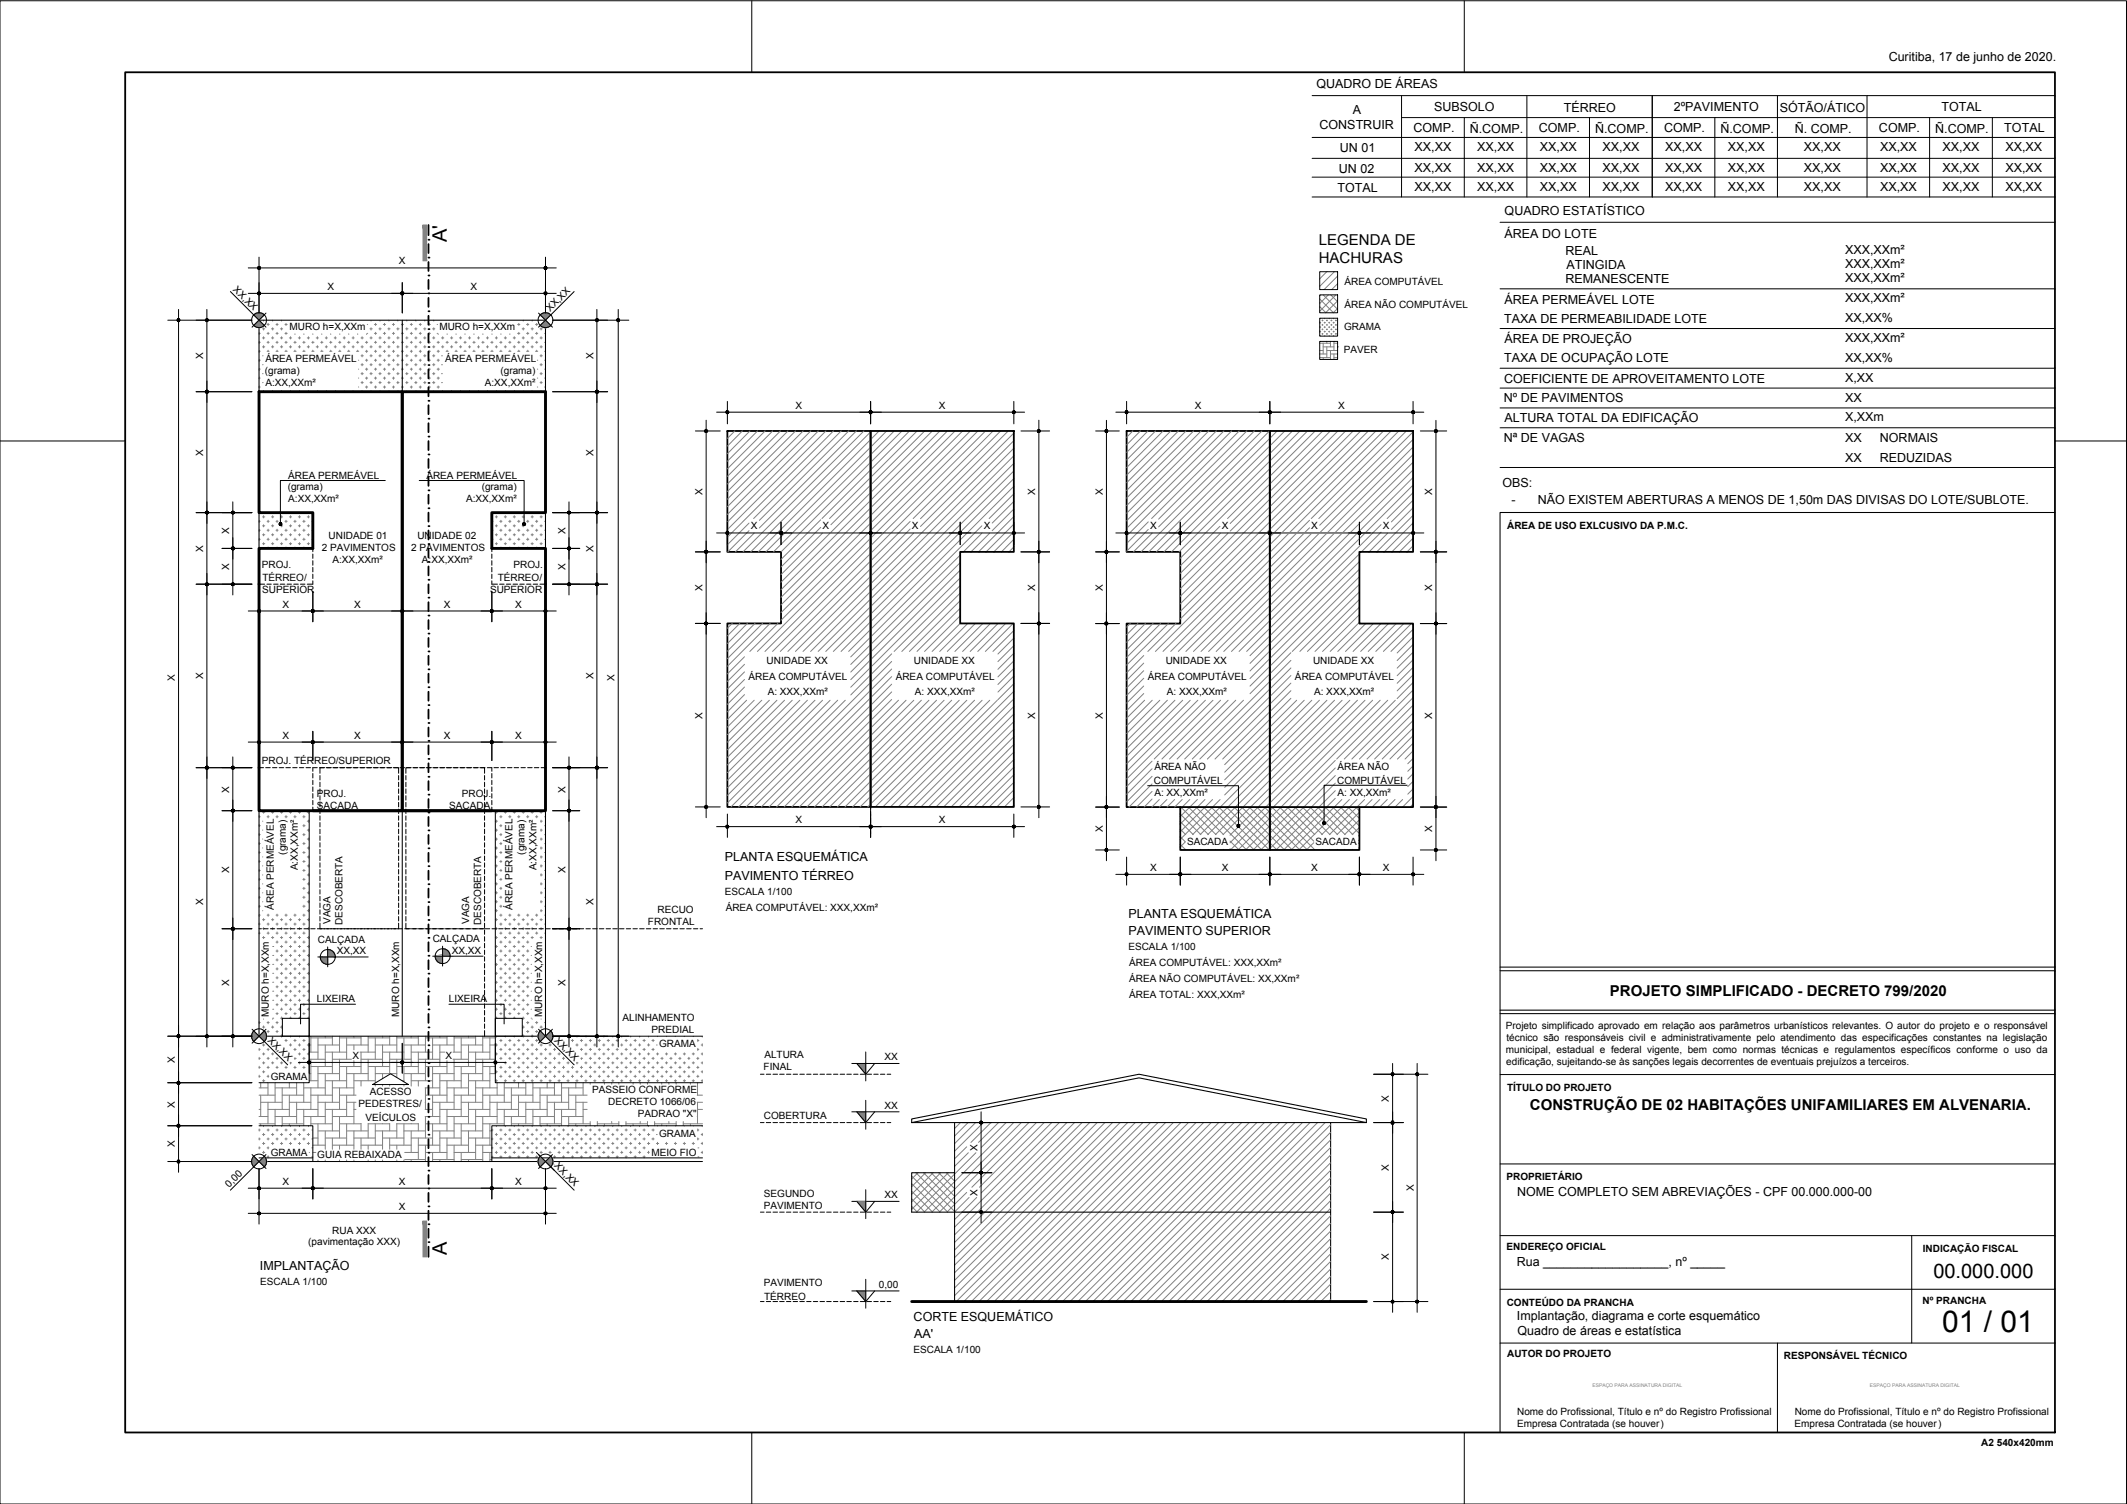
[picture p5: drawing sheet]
<svg xmlns="http://www.w3.org/2000/svg" width="594mm" height="420mm" viewBox="0 0 594 420" stroke-linecap="round" stroke-linejoin="round" font-family="sans-serif">
<defs><g id="words">
<text font-size="8.4" x="542.4" y="372.2">01 / 01</text>
<g font-size="5.6">
<text x="124.8" y="67.7" transform="rotate(-90 124.8 67.7)">A'</text>
<text x="124.8" y="350.6" transform="rotate(-90 124.8 350.6)">A</text>
<text x="540" y="357.1">00.000.000</text>
</g>
<g font-size="4.2">
<text x="368.4" y="68.5">LEGENDA DE</text>
<text x="368.3" y="73.5">HACHURAS</text>
<text x="449.7" y="278.2">PROJETO SIMPLIFICADO - DECRETO 799/2020</text>
<text x="427.3" y="310">CONSTRUÇÃO DE 02 HABITAÇÕES UNIFAMILIARES EM ALVENARIA.</text>
</g>
<g font-size="3.5">
<text x="527.5" y="17">Curitiba, 17 de junho de 2020.</text>
<text x="367.7" y="24.7">QUADRO DE ÁREAS</text>
<text x="368.6" y="35.9">CONSTRUIR</text>
<text x="377.8" y="31.7">A</text>
<text x="400.6" y="31">SUBSOLO</text>
<text x="436.8" y="31.3">TÉRREO</text>
<text x="467.5" y="31">2ºPAVIMENTO</text>
<text x="497.1" y="31.3">SÓTÃO/ÁTICO</text>
<text x="542.3" y="31">TOTAL</text>
<text x="394.8" y="36.9">COMP.</text>
<text x="410.5" y="37.1">Ñ.COMP.</text>
<text x="429.8" y="36.9">COMP.</text>
<text x="445.5" y="37.1">Ñ.COMP.</text>
<text x="464.8" y="36.9">COMP.</text>
<text x="480.5" y="37.1">Ñ.COMP.</text>
<text x="501.3" y="37.1">Ñ. COMP.</text>
<text x="524.8" y="36.9">COMP.</text>
<text x="540.5" y="37.1">Ñ.COMP.</text>
<text x="559.8" y="36.9">TOTAL</text>
<text x="374.2" y="42.4">UN 01</text>
<text x="395.1" y="42.2">XX,XX</text>
<text x="412.6" y="42.2">XX,XX</text>
<text x="430.1" y="42.2">XX,XX</text>
<text x="447.6" y="42.2">XX,XX</text>
<text x="465.1" y="42.2">XX,XX</text>
<text x="482.6" y="42.2">XX,XX</text>
<text x="503.9" y="42.2">XX,XX</text>
<text x="525.1" y="42.2">XX,XX</text>
<text x="542.6" y="42.2">XX,XX</text>
<text x="560.1" y="42.2">XX,XX</text>
<text x="373.5" y="53.5">TOTAL</text>
<text x="374" y="48.3">UN 02</text>
<text x="395.1" y="53.3">XX,XX</text>
<text x="395.1" y="48">XX,XX</text>
<text x="412.6" y="53.3">XX,XX</text>
<text x="412.6" y="48">XX,XX</text>
<text x="430.1" y="53.3">XX,XX</text>
<text x="430.1" y="48">XX,XX</text>
<text x="447.6" y="53.3">XX,XX</text>
<text x="447.6" y="48">XX,XX</text>
<text x="465.1" y="53.3">XX,XX</text>
<text x="465.1" y="48">XX,XX</text>
<text x="482.6" y="53.3">XX,XX</text>
<text x="482.6" y="48">XX,XX</text>
<text x="503.9" y="53.3">XX,XX</text>
<text x="503.9" y="48">XX,XX</text>
<text x="525.1" y="53.3">XX,XX</text>
<text x="525.1" y="48">XX,XX</text>
<text x="542.6" y="53.3">XX,XX</text>
<text x="542.6" y="48">XX,XX</text>
<text x="560.1" y="53.3">XX,XX</text>
<text x="560.1" y="48">XX,XX</text>
<text x="420.2" y="60.1">QUADRO ESTATÍSTICO</text>
<text x="420.2" y="66.4">ÁREA DO LOTE</text>
<text x="437.2" y="71.1">REAL</text>
<text x="515.3" y="70.9">XXX,XXm²</text>
<text x="437.5" y="75.1">ATINGIDA</text>
<text x="515.3" y="74.9">XXX,XXm²</text>
<text x="437.2" y="79.2">REMANESCENTE</text>
<text x="515.3" y="78.9">XXX,XXm²</text>
<text x="420.2" y="85">ÁREA PERMEÁVEL LOTE</text>
<text x="515.3" y="84.5">XXX,XXm²</text>
<text x="420.2" y="90.3">TAXA DE PERMEABILIDADE LOTE</text>
<text x="420.2" y="95.8">ÁREA DE PROJEÇÃO</text>
<text x="515.3" y="90">XX,XX%</text>
<text x="515.3" y="95.5">XXX,XXm²</text>
<text x="420.2" y="101.2">TAXA DE OCUPAÇÃO LOTE</text>
<text x="515.3" y="101.1">XX,XX%</text>
<text x="420.1" y="106.9">COEFICIENTE DE APROVEITAMENTO LOTE</text>
<text x="515.3" y="106.6">X,XX</text>
<text x="420" y="112.4">Nº DE PAVIMENTOS</text>
<text x="515.3" y="112.4">XX</text>
<text x="420.2" y="117.9">ALTURA TOTAL DA EDIFICAÇÃO</text>
<text x="515.3" y="117.7">X,XXm</text>
<text x="420" y="123.5">Nª DE VAGAS</text>
<text x="515.3" y="123.5">XX</text>
<text x="525.1" y="123.5">NORMAIS</text>
<text x="515.3" y="129.1">XX</text>
<text x="525.1" y="129.1">REDUZIDAS</text>
<text x="419.6" y="136">OBS:</text>
<text x="422.1" y="140.7">-</text>
<text x="429.5" y="140.7">NÃO EXISTEM ABERTURAS A MENOS DE 1,50m DAS DIVISAS DO LOTE/SUBLOTE.</text>
<text x="202.4" y="240.4">PLANTA ESQUEMÁTICA</text>
<text x="202.4" y="245.7">PAVIMENTO TÉRREO</text>
<text x="315.2" y="256.4">PLANTA ESQUEMÁTICA</text>
<text x="315.2" y="261.1">PAVIMENTO SUPERIOR</text>
<text x="423.7" y="334.2">NOME COMPLETO SEM ABREVIAÇÕES - CPF 00.000.000-00</text>
<text x="423.7" y="353.7">Rua __________________, nº _____</text>
<text x="72.6" y="354.8">IMPLANTAÇÃO</text>
<text x="255.2" y="369.1">CORTE ESQUEMÁTICO</text>
<text x="423.7" y="368.7">Implantação, diagrama e corte esquemático</text>
<text x="255.4" y="373.8">AA'</text>
<text x="423.8" y="372.9">Quadro de áreas e estatística</text>
</g>
<g font-size="2.8">
<text x="111.4" y="73.8">X</text>
<text x="65" y="81.1" transform="rotate(45 65 81.1)">XX,XX</text>
<text x="91.4" y="80.9">X</text>
<text x="131.4" y="80.9">X</text>
<text x="375.5" y="79.7">ÁREA COMPUTÁVEL</text>
<text x="153.7" y="87.2" transform="rotate(-45 153.7 87.2)">XX,XX</text>
<text x="375.5" y="86.1">ÁREA NÃO COMPUTÁVEL</text>
<text x="80.9" y="92.1">MURO h=X,XXm</text>
<text x="122.7" y="92.1">MURO h=X,XXm</text>
<text x="375.4" y="92.2">GRAMA</text>
<text x="56.8" y="100.4" transform="rotate(-90 56.8 100.4)">X</text>
<text x="74.1" y="101.2">ÁREA PERMEÁVEL</text>
<text x="124.3" y="101.2">ÁREA PERMEÁVEL</text>
<text x="165.7" y="100.4" transform="rotate(-90 165.7 100.4)">X</text>
<text x="375.4" y="98.6">PAVER</text>
<text x="74" y="104.5">(grama)</text>
<text x="74.1" y="107.9">A:XX,XXm²</text>
<text x="135.4" y="107.9">A:XX,XXm²</text>
<text x="139.8" y="104.5">(grama)</text>
<text x="222.2" y="114.1">X</text>
<text x="262.3" y="114.1">X</text>
<text x="333.7" y="114.1">X</text>
<text x="373.8" y="114.1">X</text>
<text x="56.8" y="127.3" transform="rotate(-90 56.8 127.3)">X</text>
<text x="165.7" y="127.3" transform="rotate(-90 165.7 127.3)">X</text>
<text x="80.3" y="137">(grama)</text>
<text x="80.5" y="133.7">ÁREA PERMEÁVEL</text>
<text x="119.1" y="133.7">ÁREA PERMEÁVEL</text>
<text x="134.5" y="137">(grama)</text>
<text x="80.5" y="140.4">A:XX,XXm²</text>
<text x="130.2" y="140.4">A:XX,XXm²</text>
<text x="196.2" y="138.2" transform="rotate(-90 196.2 138.2)">X</text>
<text x="289.1" y="138.2" transform="rotate(-90 289.1 138.2)">X</text>
<text x="308" y="138.2" transform="rotate(-90 308 138.2)">X</text>
<text x="400" y="138.2" transform="rotate(-90 400 138.2)">X</text>
<text x="64.1" y="149.1" transform="rotate(-90 64.1 149.1)">X</text>
<text x="157.9" y="149.1" transform="rotate(-90 157.9 149.1)">X</text>
<text x="209.7" y="147.9">X</text>
<text x="229.7" y="147.9">X</text>
<text x="254.7" y="147.9">X</text>
<text x="274.7" y="147.9">X</text>
<text x="321.2" y="147.9">X</text>
<text x="341.2" y="147.9">X</text>
<text x="366.2" y="147.9">X</text>
<text x="386.2" y="147.9">X</text>
<text x="421" y="147.8">ÁREA DE USO EXLCUSIVO DA P.M.C.</text>
<text x="56.8" y="154.1" transform="rotate(-90 56.8 154.1)">X</text>
<text x="89.9" y="154">2 PAVIMENTOS</text>
<text x="91.8" y="150.7">UNIDADE 01</text>
<text x="114.9" y="154">2 PAVIMENTOS</text>
<text x="116.6" y="150.7">UNIDADE 02</text>
<text x="165.7" y="154.1" transform="rotate(-90 165.7 154.1)">X</text>
<text x="64.1" y="159.1" transform="rotate(-90 64.1 159.1)">X</text>
<text x="73.2" y="158.5">PROJ.</text>
<text x="92.8" y="157.4">A:XX,XXm²</text>
<text x="117.9" y="157.4">A:XX,XXm²</text>
<text x="143.4" y="158.5">PROJ.</text>
<text x="157.9" y="159.1" transform="rotate(-90 157.9 159.1)">X</text>
<text x="73.2" y="165.7">SUPERIOR</text>
<text x="73.3" y="162.4">TÉRREO/</text>
<text x="136.9" y="165.7">SUPERIOR</text>
<text x="139" y="162.4">TÉRREO/</text>
<text x="196.2" y="165.1" transform="rotate(-90 196.2 165.1)">X</text>
<text x="289.1" y="165.1" transform="rotate(-90 289.1 165.1)">X</text>
<text x="308" y="165.1" transform="rotate(-90 308 165.1)">X</text>
<text x="400" y="165.1" transform="rotate(-90 400 165.1)">X</text>
<text x="78.9" y="169.7">X</text>
<text x="98.9" y="169.7">X</text>
<text x="124" y="169.7">X</text>
<text x="143.9" y="169.7">X</text>
<text x="214.1" y="185.5">UNIDADE XX</text>
<text x="255.2" y="185.5">UNIDADE XX</text>
<text x="325.6" y="185.5">UNIDADE XX</text>
<text x="366.7" y="185.5">UNIDADE XX</text>
<text x="48.9" y="190.4" transform="rotate(-90 48.9 190.4)">X</text>
<text x="56.8" y="189.8" transform="rotate(-90 56.8 189.8)">X</text>
<text x="165.7" y="189.8" transform="rotate(-90 165.7 189.8)">X</text>
<text x="171.7" y="190.4" transform="rotate(-90 171.7 190.4)">X</text>
<text x="209.1" y="190">ÁREA COMPUTÁVEL</text>
<text x="250.2" y="190">ÁREA COMPUTÁVEL</text>
<text x="320.6" y="190">ÁREA COMPUTÁVEL</text>
<text x="361.7" y="190">ÁREA COMPUTÁVEL</text>
<text x="214.4" y="194.1">A: XXX,XXm²</text>
<text x="255.5" y="194.1">A: XXX,XXm²</text>
<text x="325.9" y="194.1">A: XXX,XXm²</text>
<text x="367" y="194.1">A: XXX,XXm²</text>
<text x="196.2" y="200.7" transform="rotate(-90 196.2 200.7)">X</text>
<text x="289.1" y="200.7" transform="rotate(-90 289.1 200.7)">X</text>
<text x="308" y="200.7" transform="rotate(-90 308 200.7)">X</text>
<text x="400" y="200.7" transform="rotate(-90 400 200.7)">X</text>
<text x="78.9" y="206.3">X</text>
<text x="98.9" y="206.3">X</text>
<text x="124" y="206.3">X</text>
<text x="143.9" y="206.3">X</text>
<text x="73.2" y="213.4">PROJ. TÉRREO/SUPERIOR</text>
<text x="322.4" y="215.1">ÁREA NÃO</text>
<text x="373.6" y="215.1">ÁREA NÃO</text>
<text x="64.1" y="221.4" transform="rotate(-90 64.1 221.4)">X</text>
<text x="157.9" y="221.4" transform="rotate(-90 157.9 221.4)">X</text>
<text x="322.3" y="218.9">COMPUTÁVEL</text>
<text x="373.5" y="218.9">COMPUTÁVEL</text>
<text x="88.5" y="222.6">PROJ.</text>
<text x="88.5" y="226">SACADA</text>
<text x="125.5" y="226">SACADA</text>
<text x="129" y="222.6">PROJ.</text>
<text x="322.4" y="222.2">A: XX,XXm²</text>
<text x="373.6" y="222.2">A: XX,XXm²</text>
<text x="222.2" y="229.9">X</text>
<text x="262.3" y="229.9">X</text>
<text x="308" y="232.4" transform="rotate(-90 308 232.4)">X</text>
<text x="400" y="232.4" transform="rotate(-90 400 232.4)">X</text>
<text x="79.8" y="238.8" transform="rotate(-90 79.8 238.8)">(grama)</text>
<text x="146.5" y="238.8" transform="rotate(-90 146.5 238.8)">(grama)</text>
<text x="331.6" y="236.2">SACADA</text>
<text x="367.5" y="236.2">SACADA</text>
<text x="64.1" y="243.9" transform="rotate(-90 64.1 243.9)">X</text>
<text x="83.1" y="243.1" transform="rotate(-90 83.1 243.1)">A:XX,XXm²</text>
<text x="149.9" y="243.1" transform="rotate(-90 149.9 243.1)">A:XX,XXm²</text>
<text x="157.9" y="243.9" transform="rotate(-90 157.9 243.9)">X</text>
<text x="321.2" y="243.2">X</text>
<text x="341.2" y="243.2">X</text>
<text x="366.2" y="243.2">X</text>
<text x="386.2" y="243.2">X</text>
<text x="202.5" y="249.9">ESCALA 1/100</text>
<text x="56.8" y="252.9" transform="rotate(-90 56.8 252.9)">X</text>
<text x="76.5" y="254.2" transform="rotate(-90 76.5 254.2)">ÁREA PERMEÁVEL</text>
<text x="143.2" y="254.2" transform="rotate(-90 143.2 254.2)">ÁREA PERMEÁVEL</text>
<text x="165.7" y="252.9" transform="rotate(-90 165.7 252.9)">X</text>
<text x="183.7" y="255">RECUO</text>
<text x="202.7" y="254.4">ÁREA COMPUTÁVEL: XXX,XXm²</text>
<text x="88.8" y="263.3">CALÇADA</text>
<text x="92.3" y="258.1" transform="rotate(-90 92.3 258.1)">VAGA</text>
<text x="95.6" y="258.4" transform="rotate(-90 95.6 258.4)">DESCOBERTA</text>
<text x="120.9" y="263.1">CALÇADA</text>
<text x="131.1" y="258.1" transform="rotate(-90 131.1 258.1)">VAGA</text>
<text x="134.4" y="258.4" transform="rotate(-90 134.4 258.4)">DESCOBERTA</text>
<text x="181" y="258.3">FRONTAL</text>
<text x="94.1" y="266.6">XX,XX</text>
<text x="126.2" y="266.4">XX,XX</text>
<text x="315.2" y="265.3">ESCALA 1/100</text>
<text x="315.4" y="269.8">ÁREA COMPUTÁVEL: XXX,XXm²</text>
<text x="64.1" y="275.4" transform="rotate(-90 64.1 275.4)">X</text>
<text x="157.9" y="275.4" transform="rotate(-90 157.9 275.4)">X</text>
<text x="315.4" y="274.3">ÁREA NÃO COMPUTÁVEL: XX,XXm²</text>
<text x="88.5" y="279.9">LIXEIRA</text>
<text x="125.3" y="279.9">LIXEIRA</text>
<text x="315.4" y="278.8">ÁREA TOTAL: XXX,XXm²</text>
<text x="75.1" y="284.1" transform="rotate(-90 75.1 284.1)">MURO h=X,XXm</text>
<text x="111.5" y="284.1" transform="rotate(-90 111.5 284.1)">MURO h=X,XXm</text>
<text x="151.5" y="284.1" transform="rotate(-90 151.5 284.1)">MURO h=X,XXm</text>
<text x="173.9" y="285.2">ALINHAMENTO</text>
<text x="420.6" y="287.6">Projeto simplificado aprovado em relação aos parâmetros urbanísticos relevantes. O autor do projeto e o responsável</text>
<text x="74.6" y="290.8" transform="rotate(45 74.6 290.8)">XX,XX</text>
<text x="154.6" y="290.8" transform="rotate(45 154.6 290.8)">XX,XX</text>
<text x="182" y="288.6">PREDIAL</text>
<text x="184.1" y="292.6">GRAMA</text>
<text x="420.8" y="290.9">técnico são responsáveis civil e administrativamente pelo atendimento das especificações constantes na legislação</text>
<text x="48.9" y="296.9" transform="rotate(-90 48.9 296.9)">X</text>
<text x="98.4" y="295.8">X</text>
<text x="124.4" y="295.8">X</text>
<text x="213.3" y="299">FINAL</text>
<text x="213.5" y="295.6">ALTURA</text>
<text x="247.1" y="296.2">XX</text>
<text x="420.6" y="294.3">municipal, estadual e federal vigente, bem como normas técnicas e regulamentos específicos conforme o uso da</text>
<text x="420.7" y="297.6">edificação, sujeitando-se às sanções legais decorrentes de eventuais prejuízos a terceiros.</text>
<text x="75.6" y="301.7">GRAMA</text>
<text x="103.3" y="305.9">ACESSO</text>
<text x="165.4" y="305.4">PASSEIO CONFORME</text>
<text x="420.9" y="304.8">TÍTULO DO PROJETO</text>
<text x="48.9" y="309.4" transform="rotate(-90 48.9 309.4)">X</text>
<text x="100.2" y="309.3">PEDESTRES/</text>
<text x="169.9" y="308.8">DECRETO 1066/06</text>
<text x="247.1" y="309.7">XX</text>
<text x="387.9" y="307.8" transform="rotate(-90 387.9 307.8)">X</text>
<text x="102.1" y="313.1">VEÍCULOS</text>
<text x="178.2" y="312.1">PADRAO &quot;X&quot;</text>
<text x="184.1" y="317.6">GRAMA</text>
<text x="213.4" y="312.7">COBERTURA</text>
<text x="48.9" y="320.4" transform="rotate(-90 48.9 320.4)">X</text>
<text x="75.6" y="323">GRAMA</text>
<text x="88.6" y="323.6">GUIA REBAIXADA</text>
<text x="181.9" y="323">MEIO FIO</text>
<text x="273" y="321.5" transform="rotate(-90 273 321.5)">X</text>
<text x="154.6" y="325.8" transform="rotate(45 154.6 325.8)">XX,XX</text>
<text x="387.9" y="327" transform="rotate(-90 387.9 327)">X</text>
<text x="420.8" y="329.8">PROPRIETÁRIO</text>
<text x="64" y="331.9" transform="rotate(-45 64 331.9)">0,00</text>
<text x="78.9" y="331">X</text>
<text x="111.4" y="331">X</text>
<text x="143.9" y="331">X</text>
<text x="213.4" y="334.3">SEGUNDO</text>
<text x="247.1" y="334.7">XX</text>
<text x="273" y="334.1" transform="rotate(-90 273 334.1)">X</text>
<text x="394.8" y="332.8" transform="rotate(-90 394.8 332.8)">X</text>
<text x="111.4" y="338">X</text>
<text x="213.3" y="337.7">PAVIMENTO</text>
<text x="86.1" y="347.9">(pavimentação XXX)</text>
<text x="92.8" y="344.6">RUA XXX</text>
<text x="387.9" y="352" transform="rotate(-90 387.9 352)">X</text>
<text x="420.8" y="349.2">ENDEREÇO OFICIAL</text>
<text x="537" y="349.7">INDICAÇÃO FISCAL</text>
<text x="72.7" y="359">ESCALA 1/100</text>
<text x="213.3" y="359.3">PAVIMENTO</text>
<text x="245.5" y="359.7">0,00</text>
<text x="213.4" y="363.2">TÉRREO</text>
<text x="420.8" y="364.8">CONTEÚDO DA PRANCHA</text>
<text x="537" y="364.2">Nº PRANCHA</text>
<text x="255.1" y="378">ESCALA 1/100</text>
<text x="421" y="379.2">AUTOR DO PROJETO</text>
<text x="498.3" y="379.8">RESPONSÁVEL TÉCNICO</text>
<text x="423.8" y="395.2">Nome do Profissional, Título e nº do Registro Profissional</text>
<text x="501.3" y="395.2">Nome do Profissional, Título e nº do Registro Profissional</text>
<text x="423.8" y="398.6">Empresa Contratada (se houver)</text>
<text x="501.2" y="398.6">Empresa Contratada (se houver)</text>
<text x="553.4" y="404">A2 540x420mm</text>
</g>
<g font-size="1.4" fill="#808080">
<text x="444.8" y="387.4">ESPAÇO PARA ASSINATURA DIGITAL</text>
<text x="522.3" y="387.4">ESPAÇO PARA ASSINATURA DIGITAL</text>
</g>
</g></defs>
<!-- layer: tracejado -->
<g fill="none" stroke="#000" stroke-width=".28">
<path d="M72.3 109.4h1.3M74.2 109.4h1.3M76.1 109.4h1.2M78 109.4h1.2M79.8 109.4h1.3M81.7 109.4h1.3M83.6 109.4h1.2M85.5 109.4h1.2M87.4 109.4h1.2M89.2 109.4h1.3M91.1 109.4h1.3M93 109.4h1.2"/>
<path d="M94.9 109.4h1.2M96.7 109.4h1.3M98.6 109.4h1.3M100.5 109.4h1.2M102.4 109.4h1.2M104.2 109.4h1.3M106.1 109.4h1.3M108 109.4h1.2M109.9 109.4h1.2M111.7 109.4h1.3M113.6 109.4h1.3M115.5 109.4h1.2"/>
<path d="M117.3 109.4h1.3M119.3 109.4h1.2M121.1 109.4h1.2M123 109.4h1.2M124.8 109.4h1.3M126.7 109.4h1.3M128.6 109.4h1.3M130.5 109.4h1.2M132.4 109.4h1.2M134.2 109.4h1.3M136.1 109.4h1.3M138 109.4h1.2"/>
<path d="M139.9 109.4h1.2M141.7 109.4h1.3M143.6 109.4h1.3M145.5 109.4h1.2M147.4 109.4h1.2M149.2 109.4h1.3M151.1 109.4h1.3M87.4 153.2v.9M87.4 154.8v1.2M87.4 156.6v1.3M87.4 158.5v1.3M137.4 153.2v.9"/>
<path d="M137.4 154.8v1.2M137.4 156.6v1.3M137.4 158.5v1.3M72.3 163.2h1.6M74.5 163.2h1.3M76.4 163.2h1.3M78.3 163.2h1.2M80.2 163.2h1.2M82 163.2h1.3M83.9 163.2h1.3M87.4 160.4v1.2M87.4 162.3v.9h-1.6"/>
<path d="M137.4 162.3v.9h1.5M137.4 160.4v1.2M139.5 163.2h1.3M141.4 163.2h1.3M143.3 163.2h1.3M145.2 163.2h1.2M147.1 163.2h1.2M148.9 163.2h1.3M150.8 163.2h1.6M72.3 214.5h1.3M74.2 214.5h1.3M76.1 214.5h1.2"/>
<path d="M78 214.5h1.2M79.8 214.5h1.3M81.7 214.5h1.3M83.6 214.5h1.2M85.5 214.5h1.2M87.4 216.1v1.2M87.4 218v1.2M87.4 219.8v1.3M88.6 214.5h-1.2v1M89.2 214.5h1.3M89.4 216.7v1.2M89.4 218.5v1.3"/>
<path d="M90.7 214.5h-1.3v1.5M91.1 214.5h1.4M93 214.5h1.4M94.9 214.5h1.4M96.7 214.5h1.5M98.6 214.5h1.4M100.5 214.5h1.4M102.4 214.5h1.4M104.2 214.5h1.5M106.1 214.5h1.4M108 214.5h1.4M109.9 214.5h1.2"/>
<path d="M110 214.5h1.3v1.5M111.3 216.7v1.2M111.3 218.5v1.3M111.7 214.5h1.3M113.4 216.7v1.2M113.4 218.5v1.3M113.6 214.5h1.3M114.7 214.5h-1.3v1.5M115.3 214.5h1.4M117.2 214.5h1.4M119 214.5h1.5M120.9 214.5h1.4"/>
<path d="M122.8 214.5h1.4M124.7 214.5h1.4M126.5 214.5h1.5M128.4 214.5h1.5M130.3 214.5h1.4M132.2 214.5h1.4M134 214.5h1.3v1.5M134.2 214.5h1.3M135.3 216.7v1.2M135.3 218.5v1.3M136.1 214.5h1.3v1M137.4 216.1v1.2"/>
<path d="M137.4 218v1.2M137.4 219.8v1.3M138 214.5h1.2M139.9 214.5h1.2M141.7 214.5h1.3M143.6 214.5h1.3M145.5 214.5h1.2M147.4 214.5h1.2M149.2 214.5h1.3M151.1 214.5h1.3M87.4 221.7v1.3M87.4 223.6v1.2"/>
<path d="M87.4 225.5v1M89.4 220.4v1.3M89.4 222.3v1.2M89.4 224.2v1.2M89.4 226v1.3M89.4 227.9v1.3M89.4 229.8v1.2M89.4 231.6v1.3M89.4 233.5v1.3M89.4 235.4v1.2M89.4 237.3v1.2M89.4 239.1v1.3"/>
<path d="M111.3 220.4v1.3M111.3 222.3v1.2M111.3 224.2v1.2M111.3 226v1.3M111.3 227.9v1.3M111.3 229.8v1.2M111.3 231.6v1.3M111.3 233.5v1.3M111.3 235.4v1.2M111.3 237.3v1.2M111.3 239.1v1.3M113.4 220.4v1.3"/>
<path d="M113.4 222.3v1.2M113.4 224.2v1.2M113.4 226v1.3M113.4 227.9v1.3M113.4 229.8v1.2M113.4 231.6v1.3M113.4 233.5v1.3M113.4 235.4v1.2M113.4 237.3v1.2M113.4 239.1v1.3M135.3 220.4v1.3M135.3 222.3v1.2"/>
<path d="M135.3 224.2v1.2M135.3 226v1.3M135.3 227.9v1.3M135.3 229.8v1.2M135.3 231.6v1.3M135.3 233.5v1.3M135.3 235.4v1.2M135.3 237.3v1.2M135.3 239.1v1.3M137.4 221.7v1.3M137.4 223.6v1.2M137.4 225.5v1"/>
<path d="M243.2 225.4v.7M243.2 226.7v1.2M243.2 228.6v1.2M243.2 230.5v1.2M243.2 232.3v.7M72.3 259.5h.7M73.7 259.5h1.2M75.5 259.5h1.3M77.4 259.5h1.3M79.2 259.5h1.3M81.2 259.5h1.2M83 259.5h1.3"/>
<path d="M84.9 259.5h1.2M86.8 259.5h1.2M88.6 259.5h21.9M89.4 241v1.3M89.4 242.9v1.3M89.4 244.8v1.2M89.4 246.7v1.2M89.4 248.5v1.3M89.4 250.4v1.3M89.4 252.3v1.2M89.4 254.2v1.2M89.4 256v1.3"/>
<path d="M89.4 257.9v1.6M111.2 259.5h1.2M111.3 257.9v1.6h-1.3M111.3 241v1.3M111.3 242.9v1.3M111.3 244.8v1.2M111.3 246.7v1.2M111.3 248.5v1.3M111.3 250.4v1.3M111.3 252.3v1.2M111.3 254.2v1.2M111.3 256v1.3"/>
<path d="M113 259.5h1.3M113.4 257.9v1.6h1.3M113.4 241v1.3M113.4 242.9v1.3M113.4 244.8v1.2M113.4 246.7v1.2M113.4 248.5v1.3M113.4 250.4v1.3M113.4 252.3v1.2M113.4 254.2v1.2M113.4 256v1.3M114.9 259.5h1.6"/>
<path d="M116.8 259.5h1.6M118.7 259.5h1.6M120.5 259.5h1.7M122.4 259.5h1.6M124.3 259.5h1.6M126.2 259.5h1.6M128 259.5h1.7M129.9 259.5h1.6M131.8 259.5h1.6M133.6 259.5h1.7M135.3 241v1.3M135.3 242.9v1.3"/>
<path d="M135.3 244.8v1.2M135.3 246.7v1.2M135.3 248.5v1.3M135.3 250.4v1.3M135.3 252.3v1.2M135.3 254.2v1.2M135.3 256v1.3M135.3 257.9v1.3M135.3 259.8v1.2M135.5 259.5h1.3M137.4 259.5h1.2M139.3 259.5h1.2"/>
<path d="M141.1 259.5h1.3M143 259.5h1.3M144.9 259.5h1.2M146.8 259.5h1.2M148.6 259.5h1.3M150.5 259.5h1.3M152.4 259.5h1.3M154.3 259.5h1.2M156.2 259.5h1.2M158 259.5h1.3M159.9 259.5h1.3M161.8 259.5h1.2"/>
<path d="M163.7 259.5h1.2M165.5 259.5h1.3M167.4 259.5h1.3M169.3 259.5h1.2M171.2 259.5h1.2M173 259.5h1.3M174.9 259.5h1.2M176.8 259.5h1.2M178.6 259.5h1.3M180.5 259.5h1.3M182.4 259.5h1.2M184.3 259.5h1.2"/>
<path d="M186.1 259.5h1.3M188 259.5h1.3M189.9 259.5h1.2M191.8 259.5h1.2M193.7 259.5h1.2M195.5 259.5h.7M135.3 261.7v1.2M135.3 263.5v1.3M135.3 265.4v1.3M135.3 267.3v1.2M135.3 269.2v1.2M135.3 271v1.3"/>
<path d="M135.3 272.9v1.3M135.3 274.8v1.3M135.3 276.6v1.3M135.3 278.6v1.2M135.3 280.4v1.3M135.3 282.3v1.2M135.3 284.2v1.2M135.3 286v1.3M135.3 287.9v1.6M212.4 313.6h1M212.4 300.1h1M214 313.6h1.3"/>
<path d="M214 300.1h1.3M215.9 313.6h1.3M215.9 300.1h1.3M217.8 313.6h1.2M217.8 300.1h1.2M219.7 313.6h1.2M219.7 300.1h1.2M221.5 313.6h1.3M221.5 300.1h1.3M223.4 313.6h1.3M223.4 300.1h1.3M225.3 313.6h1.2"/>
<path d="M225.3 300.1h1.2M227.2 313.6h1.2M227.2 300.1h1.2M229 313.6h1.3M229 300.1h1.3M230.9 313.6h1.3M230.9 300.1h1.3M232.8 313.6h1.2M232.8 300.1h1.2M234.7 313.6h1.2M234.7 300.1h1.2M236.5 313.6h1.3"/>
<path d="M236.5 300.1h1.3M238.4 313.6h1.2M238.4 300.1h1.2M240.3 313.6h1.2M240.3 300.1h1.2M242.1 313.6h1.3M242.1 300.1h1.3M244.1 313.6h1.2M244.1 300.1h1.2M245.9 313.6h1.2M245.9 300.1h1.2M247.8 313.6h1"/>
<path d="M247.8 300.1h1M212.4 338.6h1M214 338.6h1.3M215.9 338.6h1.3M217.8 338.6h1.2M219.7 338.6h1.2M221.5 338.6h1.3M223.4 338.6h1.3M225.3 338.6h1.2M227.2 338.6h1.2M229 338.6h1.3M230.9 338.6h1.3"/>
<path d="M232.8 338.6h1.2M234.7 338.6h1.2M236.5 338.6h1.3M238.4 338.6h1.2M240.3 338.6h1.2M242.1 338.6h1.3M244.1 338.6h1.2M245.9 338.6h1.2M247.8 338.6h1M212.4 363.6h1M214 363.6h1.3M215.9 363.6h1.3"/>
<path d="M217.8 363.6h1.2M219.7 363.6h1.2M221.5 363.6h1.3M223.4 363.6h1.3M225.3 363.6h1.2M227.2 363.6h1.2M229 363.6h1.3M230.9 363.6h1.3M232.8 363.6h1.2M234.7 363.6h1.2M236.5 363.6h1.3M238.4 363.6h1.2"/>
<path d="M240.3 363.6h1.2M242.1 363.6h1.3M244.1 363.6h1.2M245.9 363.6h1.2M247.8 363.6h1"/>
</g>
<!-- layer: cinza -->
<g fill="none" stroke="#808080" stroke-width=".28">
<path d="M370.6 75.9l-2 2M372.7 75.9l-4.1 4.1M373.6 77.1l-3.8 3.8M373.6 79.2l-1.7 1.7M72.3 90.6h.4M72.3 93.1h.4M72.3 95.6h.4M72.3 98.1h.4M72.4 90.3v.6M72.4 92.8v.6M72.4 95.3v.6M72.4 97.8v.7"/>
<path d="M73.3 91.9h.7M73.3 94.4h.7M73.3 96.9h.7M73.3 99.4h.2M73.6 89.5v.2M73.6 91.6v.6M73.6 94.1v.6M73.6 96.6v.6M74.6 90.6h.6M74.6 93.1h.6M74.6 95.6h.6M74.6 98.1h.6"/>
<path d="M74.9 90.3v.6M74.9 92.8v.6M74.9 95.3v.6M74.9 97.8v.4M75.8 91.9h.7M75.8 94.4h.7M75.8 96.9h.7M76.2 89.5v.2M76.2 91.6v.6M76.2 94.1v.6M76.2 96.6v.6M77.1 90.6h.6"/>
<path d="M77.1 93.1h.6M77.1 95.6h.6M77.1 98.1h.6M77.4 90.3v.6M77.4 92.8v.6M77.4 95.3v.6M77.4 97.8v.4M78.3 91.9h.7M78.3 94.4h.7M78.3 96.9h.7M78.7 89.5v.2M78.7 91.6v.6"/>
<path d="M78.7 94.1v.6M78.7 96.6v.6M79.6 90.6h.6M79.6 93.1h.6M79.6 95.6h.6M79.6 98.1h.6M79.9 90.3v.6M79.9 92.8v.6M79.9 95.3v.6M79.9 97.8v.4M80.8 94.4h.6M80.8 96.9h.6"/>
<path d="M81.2 94.1v.6M81.2 96.6v.6M82.1 95.6h.6M82.1 98.1h.6M82.4 93.3v.1M82.4 95.3v.6M82.4 97.8v.4M83.3 94.4h.6M83.3 96.9h.6M83.7 94.1v.6M83.7 96.6v.6M84.6 95.6h.6"/>
<path d="M84.6 98.1h.6M84.9 93.3v.1M84.9 95.3v.6M84.9 97.8v.4M85.8 94.4h.6M85.8 96.9h.6M86.1 94.1v.6M86.1 96.6v.6M87.1 95.6h.6M87.1 98.1h.6M87.4 93.3v.1M87.4 95.3v.6"/>
<path d="M87.4 97.8v.4M88.3 94.4h.6M88.3 96.9h.6M88.6 94.1v.6M88.6 96.6v.6M89.6 95.6h.6M89.6 98.1h.6M89.9 93.3v.1M89.9 95.3v.6M89.9 97.8v.4M90.8 94.4h.6M90.8 96.9h.6"/>
<path d="M91.1 94.1v.6M91.1 96.6v.6M92.1 95.6h.6M92.1 98.1h.6M92.4 93.3v.1M92.4 95.3v.6M92.4 97.8v.4M93.3 94.4h.6M93.3 96.9h.6M93.6 94.1v.6M93.6 96.6v.6M94.6 95.6h.6"/>
<path d="M94.6 98.1h.6M94.9 93.3v.1M94.9 95.3v.6M94.9 97.8v.4M95.8 94.4h.6M95.8 96.9h.6M96.1 94.1v.6M96.1 96.6v.6M97.1 95.6h.6M97.1 98.1h.6M97.4 93.3v.1M97.4 95.3v.6"/>
<path d="M97.4 97.8v.4M98.3 94.4h.6M98.3 96.9h.6M98.6 94.1v.6M98.6 96.6v.6M99.6 95.6h.6M99.6 98.1h.6M99.9 93.3v.1M99.9 95.3v.6M99.9 97.8v.4M100.8 94.4h.7M100.8 96.9h.7"/>
<path d="M100.8 99.4h.7M101.1 94.1v.6M101.1 96.6v.6M101.1 99.1v.6M102.1 95.6h.6M102.1 98.1h.6M102.4 93.3v.1M102.4 95.3v.6M102.4 97.8v.7M102.6 90.6h.1M102.6 93.1h.1M103.3 91.9h.7"/>
<path d="M103.3 94.4h.7M103.3 96.9h.7M103.3 99.4h.7M103.6 89.5v.2M103.6 91.6v.6M103.6 94.1v.6M103.6 96.6v.6M103.6 99.1v.6M104.6 90.6h.6M104.6 93.1h.6M104.6 95.6h.6M104.6 98.1h.6"/>
<path d="M104.9 90.3v.6M104.9 92.8v.6M104.9 95.3v.6M104.9 97.8v.7M105.8 91.9h.7M105.8 94.4h.7M105.8 96.9h.7M105.8 99.4h.7M106.1 89.5v.2M106.1 91.6v.6M106.1 94.1v.6M106.1 96.6v.6"/>
<path d="M106.1 99.1v.6M107.1 90.6h.6M107.1 93.1h.6M107.1 95.6h.6M107.1 98.1h.6M107.4 90.3v.6M107.4 92.8v.6M107.4 95.3v.6M107.4 97.8v.7M108.3 91.9h.7M108.3 94.4h.7M108.3 96.9h.7"/>
<path d="M108.3 99.4h.7M108.6 89.5v.2M108.6 91.6v.6M108.6 94.1v.6M108.6 96.6v.6M108.6 99.1v.6M109.6 90.6h.6M109.6 93.1h.6M109.6 95.6h.6M109.6 98.1h.6M109.9 90.3v.6M109.9 92.8v.6"/>
<path d="M109.9 95.3v.6M109.9 97.8v.7M110.8 91.9h.7M110.8 94.4h.7M110.8 96.9h.7M110.8 99.4h.7M111.1 89.5v.2M111.1 91.6v.6M111.1 94.1v.6M111.1 96.6v.6M111.1 99.1v.6M112.1 90.6h.6"/>
<path d="M112.1 93.1h.6M112.1 95.6h.6M112.1 98.1h.6M112.4 90.3v.6M112.4 92.8v.6M112.4 95.3v.6M112.4 97.8v.7M113.3 91.9h.7M113.3 94.4h.7M113.3 96.9h.7M113.3 99.4h.7M113.6 89.5v.2"/>
<path d="M113.6 91.6v.6M113.6 94.1v.6M113.6 96.6v.6M113.6 99.1v.6M114.6 90.6h.6M114.6 93.1h.6M114.6 95.6h.6M114.6 98.1h.6M114.9 90.3v.6M114.9 92.8v.6M114.9 95.3v.6M114.9 97.8v.7"/>
<path d="M115.8 91.9h.7M115.8 94.4h.7M115.8 96.9h.7M115.8 99.4h.7M116.2 89.5v.2M116.2 91.6v.6M116.2 94.1v.6M116.2 96.6v.6M116.2 99.1v.6M117.1 90.6h.6M117.1 93.1h.6M117.1 95.6h.6"/>
<path d="M117.1 98.1h.6M117.4 90.3v.6M117.4 92.8v.6M117.4 95.3v.6M117.4 97.8v.7M118.3 91.9h.7M118.3 94.4h.7M118.3 96.9h.7M118.3 99.4h.7M118.7 89.5v.2M118.7 91.6v.6M118.7 94.1v.6"/>
<path d="M118.7 96.6v.6M118.7 99.1v.6M119.6 90.6h.6M119.6 93.1h.6M119.6 95.6h.6M119.6 98.1h.6M119.9 90.3v.6M119.9 92.8v.6M119.9 95.3v.6M119.9 97.8v.7M120.8 91.9h.7M120.8 94.4h.7"/>
<path d="M120.8 96.9h.7M120.8 99.4h.7M121.2 89.5v.2M121.2 91.6v.6M121.2 94.1v.6M121.2 96.6v.6M121.2 99.1v.6M122.1 90.6h.1M122.1 93.1h.1M122.1 95.6h.6M122.1 98.1h.6M122.4 93.3v.1"/>
<path d="M122.4 95.3v.6M122.4 97.8v.7M123.3 94.4h.7M123.3 96.9h.7M123.3 99.4h.3M123.7 94.1v.6M123.7 96.6v.6M124.6 95.6h.6M124.6 98.1h.6M124.9 93.3v.1M124.9 95.3v.6M124.9 97.8v.4"/>
<path d="M125.8 94.4h.6M125.8 96.9h.6M126.2 94.1v.6M126.2 96.6v.6M127.1 95.6h.6M127.1 98.1h.6M127.4 93.3v.1M127.4 95.3v.6M127.4 97.8v.4M128.3 94.4h.6M128.3 96.9h.6M128.7 94.1v.6"/>
<path d="M128.7 96.6v.6M129.6 95.6h.6M129.6 98.1h.6M129.9 93.3v.1M129.9 95.3v.6M129.9 97.8v.4M130.9 94.4h.5M130.9 96.9h.5M131.1 94.1v.6M131.1 96.6v.6M132.1 95.6h.6M132.1 98.1h.6"/>
<path d="M132.4 93.3v.1M132.4 95.3v.6M132.4 97.8v.4M133.3 94.4h.6M133.3 96.9h.6M133.6 94.1v.6M133.6 96.6v.6M134.6 95.6h.6M134.6 98.1h.6M134.9 93.3v.1M134.9 95.3v.6M134.9 97.8v.4"/>
<path d="M135.8 94.4h.6M135.8 96.9h.6M136.1 94.1v.6M136.1 96.6v.6M137.1 95.6h.6M137.1 98.1h.6M137.4 93.3v.1M137.4 95.3v.6M137.4 97.8v.4M138.3 94.4h.6M138.3 96.9h.6M138.6 94.1v.6"/>
<path d="M138.6 96.6v.6M139.6 95.6h.6M139.6 98.1h.6M139.9 93.3v.1M139.9 95.3v.6M139.9 97.8v.4M140.8 94.4h.7M140.8 96.9h.7M141.1 94.1v.6M141.1 96.6v.6M142.1 95.6h.6M142.1 98.1h.6"/>
<path d="M142.4 93.3v.1M142.4 95.3v.6M142.4 97.8v.4M143.3 94.4h.7M143.3 96.9h.7M143.6 94.1v.6M143.6 96.6v.6M144.6 90.6h.6M144.6 93.1h.6M144.6 95.6h.6M144.6 98.1h.6M144.9 90.3v.6"/>
<path d="M144.9 92.8v.6M144.9 95.3v.6M144.9 97.8v.4M145.8 91.9h.7M145.8 94.4h.7M145.8 96.9h.7M146.1 89.5v.2M146.1 91.6v.6M146.1 94.1v.6M146.1 96.6v.6M147.1 90.6h.6M147.1 93.1h.6"/>
<path d="M147.1 95.6h.6M147.1 98.1h.6M147.4 90.3v.6M147.4 92.8v.6M147.4 95.3v.6M147.4 97.8v.4M148.3 91.9h.7M148.3 94.4h.7M148.3 96.9h.7M148.6 89.5v.2M148.6 91.6v.6M148.6 94.1v.6"/>
<path d="M148.6 96.6v.6M149.6 90.6h.6M149.6 93.1h.6M149.6 95.6h.6M149.6 98.1h.6M149.9 90.3v.6M149.9 92.8v.6M149.9 95.3v.6M149.9 97.8v.4M150.8 91.9h.7M150.8 94.4h.7M150.8 96.9h.7"/>
<path d="M150.8 99.4h.7M151.1 91.6v.6M151.1 94.1v.6M151.1 96.6v.6M151.1 99.1v.6M152.1 93.1h.3M152.1 95.6h.3M152.1 98.1h.3M368.6 85.6l1.7 1.8M368.6 83.5l3.8 3.9M368.6 90.1h.3M368.6 91.4h.3"/>
<path d="M368.6 92.6h.3M368.6 99.9h3M368.6 98.9h2M368.6 97.9h1M368.6 95.9h3M368.7 88.9v.2M368.7 90v.3M368.7 91.2v.4M368.7 92.5v.3M368.7 93.7v.2M368.9 82.4l-.3 .3M369.2 89.5h.3"/>
<path d="M369.2 90.8h.3M369.2 92h.3M369.2 93.3h.3M369.4 89.4v.3M369.4 90.6v.3M369.4 91.9v.3M369.4 93.1v.3M369.6 96.9h3M369.6 82.4l4 4M369.6 95.9v3M369.6 99.9v.5M369.8 90.1h.4"/>
<path d="M369.8 91.4h.4M369.8 92.6h.4M370 88.9v.2M370 90v.3M370 91.2v.4M370 92.5v.3M370 93.7v.2M370.5 89.5h.3M370.5 90.8h.3M370.5 92h.3M370.5 93.3h.3M370.6 95.4v.5"/>
<path d="M370.6 96.9v3M370.6 97.9h3M370.6 89.4v.3M370.6 90.6v.3M370.6 91.9v.3M370.6 93.1v.3M371 82.4l-2.4 2.4M371.1 90.1h.3M371.1 91.4h.3M371.1 92.6h.3M371.3 88.9v.2M371.3 90v.3"/>
<path d="M371.3 91.2v.4M371.3 92.5v.3M371.3 93.7v.2M371.6 95.4v1.5M371.6 97.9v2.5M371.6 98.9h2M371.7 82.4l1.9 1.9M371.7 89.5h.3M371.7 90.8h.3M371.7 92h.3M371.7 93.3h.3M371.9 89.4v.3"/>
<path d="M371.9 90.6v.3M371.9 91.9v.3M371.9 93.1v.3M372.3 90.1h.4M372.3 91.4h.4M372.3 92.6h.4M372.5 88.9v.2M372.5 90v.3M372.5 91.2v.4M372.5 92.5v.3M372.5 93.7v.2M372.6 95.4v2.5"/>
<path d="M372.6 98.9v1.5M372.6 99.9h1M372.6 95.9h1M373 89.5h.3M373 90.8h.3M373 92h.3M373 93.3h.3M373.1 82.4l-4.5 4.6M373.1 89.4v.3M373.1 90.6v.3M373.1 91.9v.3M373.1 93.1v.3"/>
<path d="M373.6 96.9h.1M373.6 86.2l-1.2 1.2M373.6 84.1l-3.4 3.3M72.3 100.6h.4M72.3 103.1h.4M72.3 105.6h.4M72.3 108.1h.4M72.4 100.3v.7M72.4 102.8v.7M72.4 105.3v.7M72.4 107.8v.7M73.3 101.9h.2"/>
<path d="M73.3 104.4h.2M73.3 106.9h.2M73.3 109.4h.7M73.6 109.1v.3M75.8 109.4h.7M76.2 109.1v.3M78.3 109.4h.7M78.7 109.1v.3M80.8 109.4h.6M81.2 109.1v.3M83.3 109.4h.6M83.7 109.1v.3"/>
<path d="M85.8 109.4h.6M86.1 109.1v.3M88.3 109.4h.6M88.6 109.1v.3M90.8 109.4h.6M91.1 109.1v.3M93.3 109.4h.6M93.6 109.1v.3M95.8 109.4h.6M96.1 109.1v.3M98.3 109.4h.6M98.6 109.1v.3"/>
<path d="M100.1 100.6h.1M100.1 103.1h.1M100.1 105.6h.1M100.1 108.1h.1M100.8 101.9h.7M100.8 104.4h.7M100.8 106.9h.7M100.8 109.4h.7M101.1 101.6v.6M101.1 104.1v.6M101.1 106.6v.6M101.1 109.1v.3"/>
<path d="M102.1 100.6h.6M102.1 103.1h.6M102.1 105.6h.6M102.1 108.1h.6M102.4 100.3v.7M102.4 102.8v.7M102.4 105.3v.7M102.4 107.8v.7M103.3 101.9h.7M103.3 104.4h.7M103.3 106.9h.7M103.3 109.4h.7"/>
<path d="M103.6 101.6v.6M103.6 104.1v.6M103.6 106.6v.6M103.6 109.1v.3M104.6 100.6h.6M104.6 103.1h.6M104.6 105.6h.6M104.6 108.1h.6M104.9 100.3v.7M104.9 102.8v.7M104.9 105.3v.7M104.9 107.8v.7"/>
<path d="M105.8 101.9h.7M105.8 104.4h.7M105.8 106.9h.7M105.8 109.4h.7M106.1 101.6v.6M106.1 104.1v.6M106.1 106.6v.6M106.1 109.1v.3M107.1 100.6h.6M107.1 103.1h.6M107.1 105.6h.6M107.1 108.1h.6"/>
<path d="M107.4 100.3v.7M107.4 102.8v.7M107.4 105.3v.7M107.4 107.8v.7M108.3 101.9h.7M108.3 104.4h.7M108.3 106.9h.7M108.3 109.4h.7M108.6 101.6v.6M108.6 104.1v.6M108.6 106.6v.6M108.6 109.1v.3"/>
<path d="M109.6 100.6h.6M109.6 103.1h.6M109.6 105.6h.6M109.6 108.1h.6M109.9 100.3v.7M109.9 102.8v.7M109.9 105.3v.7M109.9 107.8v.7M110.8 101.9h.7M110.8 104.4h.7M110.8 106.9h.7M110.8 109.4h.7"/>
<path d="M111.1 101.6v.6M111.1 104.1v.6M111.1 106.6v.6M111.1 109.1v.3M112.1 100.6h.6M112.1 103.1h.6M112.1 105.6h.6M112.1 108.1h.6M112.4 100.3v.7M112.4 102.8v.7M112.4 105.3v.7M112.4 107.8v.7"/>
<path d="M113.3 101.9h.7M113.3 104.4h.7M113.3 106.9h.7M113.3 109.4h.7M113.6 101.6v.6M113.6 104.1v.6M113.6 106.6v.6M113.6 109.1v.3M114.6 100.6h.6M114.6 103.1h.6M114.6 105.6h.6M114.6 108.1h.6"/>
<path d="M114.9 100.3v.7M114.9 102.8v.7M114.9 105.3v.7M114.9 107.8v.7M115.8 101.9h.7M115.8 104.4h.7M115.8 106.9h.7M115.8 109.4h.7M116.2 101.6v.6M116.2 104.1v.6M116.2 106.6v.6M116.2 109.1v.3"/>
<path d="M117.1 100.6h.6M117.1 103.1h.6M117.1 105.6h.6M117.1 108.1h.6M117.4 100.3v.7M117.4 102.8v.7M117.4 105.3v.7M117.4 107.8v.7M118.3 101.9h.7M118.3 104.4h.7M118.3 106.9h.7M118.3 109.4h.7"/>
<path d="M118.7 101.6v.6M118.7 104.1v.6M118.7 106.6v.6M118.7 109.1v.3M119.6 100.6h.6M119.6 103.1h.6M119.6 105.6h.6M119.6 108.1h.6M119.9 100.3v.7M119.9 102.8v.7M119.9 105.3v.7M119.9 107.8v.7"/>
<path d="M120.8 101.9h.7M120.8 104.4h.7M120.8 106.9h.7M120.8 109.4h.7M121.2 101.6v.6M121.2 104.1v.6M121.2 106.6v.6M121.2 109.1v.3M122.1 100.6h.6M122.1 103.1h.6M122.1 105.6h.6M122.1 108.1h.6"/>
<path d="M122.4 100.3v.7M122.4 102.8v.7M122.4 105.3v.7M122.4 107.8v.7M123.3 101.9h.3M123.3 104.4h.3M123.3 106.9h.3M123.3 109.4h.7M123.7 109.1v.3M125.8 109.4h.6M126.2 109.1v.3M128.3 109.4h.6"/>
<path d="M128.7 109.1v.3M130.9 109.4h.5M131.1 109.1v.3M133.3 109.4h.6M133.6 109.1v.3M135.8 109.4h.6M136.1 109.1v.3M138.3 109.4h.6M138.6 109.1v.3M140.8 109.4h.7M141.1 109.1v.3M143.3 109.4h.7"/>
<path d="M143.6 109.1v.3M145.8 109.4h.7M146.1 109.1v.3M148.3 109.4h.7M148.6 109.1v.3M150.1 100.6h.1M150.1 103.1h.1M150.1 105.6h.1M150.1 108.1h.1M150.8 101.9h.7M150.8 104.4h.7M150.8 106.9h.7"/>
<path d="M150.8 109.4h.7M151.1 101.6v.6M151.1 104.1v.6M151.1 106.6v.6M151.1 109.1v.3M152.1 100.6h.3M152.1 103.1h.3M152.1 105.6h.3M152.1 108.1h.3M205.2 120.4l-2 2.1M207.3 120.4l-4.1 4.2M209.5 120.4l-6.3 6.3"/>
<path d="M211.6 120.4l-8.4 8.5M213.7 120.4l-10.5 10.6M215.8 120.4l-12.6 12.7M218 120.4l-14.8 14.8M220.1 120.4l-16.9 16.9M222.2 120.4l-19 19M224.3 120.4l-21.1 21.2M226.4 120.4l-23.2 23.3M228.6 120.4l-25.4 25.4M230.7 120.4l-27.5 27.6M232.8 120.4l-29.6 29.7M234.9 120.4l-24.4 24.5"/>
<path d="M237.1 120.4l-25 25M239.2 120.4l-27.1 27.1M241.3 120.4l-33.8 33.8M243.4 120.4l-33.7 33.8M245.5 120.4l-33.7 33.8M247.6 120.4l-33.7 33.8M249.8 120.4l-33.8 33.8M251.9 120.4l-33.8 33.8M254 120.4l-24.4 24.5M256.2 120.4l-24.5 24.5M258.3 120.4l-26.2 26.2M260.4 120.4l-28.3 28.3"/>
<path d="M262.5 120.4l-44.4 44.4M264.6 120.4l-46.5 46.5M266.7 120.4l-48.6 48.6M268.9 120.4l-50.8 50.8M271 120.4l-52.9 52.9M273.1 120.4l-61.6 61.6M275.3 120.4l-61.6 61.6M277.4 120.4l-61.6 61.6M279.5 120.4l-24.4 24.5M281.6 120.4l-24.5 24.5M283.2 123.1l-58.9 58.9M283.2 125.2l-56.8 56.8"/>
<path d="M283.2 127.3l-54.7 54.7M283.2 129.5l-52.6 52.5M283.2 131.6l-50.5 50.4M283.2 133.7l-48.3 48.3M283.2 135.8l-46.2 46.2M283.2 121l-26.1 26.1M283.2 138l-6.9 6.9M316.4 120.4l-1.7 1.8M318.5 120.4l-3.8 3.9M320.6 120.4l-5.9 6M322.7 120.4l-8 8.1M324.9 120.4l-10.2 10.2"/>
<path d="M327 120.4l-12.3 12.4M329.1 120.4l-14.4 14.5M331.3 120.4l-16.6 16.6M333.4 120.4l-18.7 18.7M335.5 120.4l-20.8 20.9M337.6 120.4l-22.9 23M339.7 120.4l-25 25.1M341.8 120.4l-27.1 27.2M344 120.4l-29.3 29.3M346.1 120.4l-24.5 24.5M348.2 120.4l-24.6 24.6M350.4 120.4l-26.8 26.8"/>
<path d="M352.5 120.4l-33.8 33.8M354.6 120.4l-33.8 33.8M356.7 120.4l-33.7 33.8M358.9 120.4l-33.8 33.8M361 120.4l-33.8 33.8M363.1 120.4l-33.8 33.8M365.2 120.4l-35.6 35.6M367.3 120.4l-24.4 24.5M369.4 120.4l-25.8 25.9M371.6 120.4l-28 28M373.7 120.4l-44.1 44.1M375.8 120.4l-46.2 46.2"/>
<path d="M378 120.4l-48.4 48.3M380.1 120.4l-50.5 50.4M382.2 120.4l-52.6 52.5M384.3 120.4l-61.6 61.6M386.4 120.4l-61.6 61.6M388.5 120.4l-61.5 61.6M390.7 120.4l-24.5 24.5M392.8 120.4l-24.5 24.5M394.7 124.9l-57.1 57.1M394.7 127l-55 55M394.7 129.1l-52.9 52.9M394.7 131.3l-50.7 50.7"/>
<path d="M394.7 133.4l-48.6 48.6M394.7 135.5l-46.5 46.5M394.7 120.7l-26.1 26M394.7 122.8l-26.1 26M394.7 137.6l-7.3 7.3M394.7 139.7l-6.1 6.1M72.3 145.6h.4M72.3 148.1h.4M72.3 150.7h.4M72.3 153.2h.4M72.4 143.2v.3M72.4 145.3v.7"/>
<path d="M72.4 147.8v.7M72.4 150.3v.7M72.4 152.8v.4M73.3 144.4h.7M73.3 146.9h.7M73.3 149.4h.7M73.3 151.9h.7M73.6 144.1v.6M73.6 146.6v.6M73.6 149.1v.6M73.6 151.6v.6M74.6 145.6h.6"/>
<path d="M74.6 148.1h.6M74.6 150.7h.6M74.6 153.2h.6M74.9 143.2v.3M74.9 145.3v.7M74.9 147.8v.7M74.9 150.3v.7M74.9 152.8v.4M75.8 144.4h.7M75.8 146.9h.7M75.8 149.4h.7M75.8 151.9h.7"/>
<path d="M76.2 144.1v.6M76.2 146.6v.6M76.2 149.1v.6M76.2 151.6v.6M77.1 145.6h.6M77.1 148.1h.6M77.1 150.7h.6M77.1 153.2h.6M77.4 143.2v.3M77.4 145.3v.7M77.4 147.8v.7M77.4 150.3v.7"/>
<path d="M77.4 152.8v.4M78.3 144.4h.7M78.3 146.9h.7M78.3 149.4h.7M78.3 151.9h.7M78.7 144.1v.6M78.7 146.6v.6M78.7 149.1v.6M78.7 151.6v.6M79.6 145.6h.6M79.6 148.1h.6M79.6 150.7h.6"/>
<path d="M79.6 153.2h.6M79.9 143.2v.3M79.9 145.3v.7M79.9 147.8v.7M79.9 150.3v.7M79.9 152.8v.4M80.8 144.4h.6M80.8 146.9h.6M80.8 149.4h.6M80.8 151.9h.6M81.2 144.1v.6M81.2 146.6v.6"/>
<path d="M81.2 149.1v.6M81.2 151.6v.6M82.1 145.6h.6M82.1 148.1h.6M82.1 150.7h.6M82.1 153.2h.6M82.4 143.2v.3M82.4 145.3v.7M82.4 147.8v.7M82.4 150.3v.7M82.4 152.8v.4M83.3 144.4h.6"/>
<path d="M83.3 146.9h.6M83.3 149.4h.6M83.3 151.9h.6M83.7 144.1v.6M83.7 146.6v.6M83.7 149.1v.6M83.7 151.6v.6M84.6 145.6h.6M84.6 148.1h.6M84.6 150.7h.6M84.6 153.2h.6M84.9 143.2v.3"/>
<path d="M84.9 145.3v.7M84.9 147.8v.7M84.9 150.3v.7M84.9 152.8v.4M85.8 144.4h.6M85.8 146.9h.6M85.8 149.4h.6M85.8 151.9h.6M86.1 144.1v.6M86.1 146.6v.6M86.1 149.1v.6M86.1 151.6v.6"/>
<path d="M87.1 145.6h.3M87.1 148.1h.3M87.1 150.7h.3M87.1 153.2h.3M137.4 145.6h.3M137.4 148.1h.3M137.4 150.7h.3M137.4 153.2h.3M137.4 143.2v.3M137.4 145.3v.7M137.4 147.8v.7M137.4 150.3v.7"/>
<path d="M137.4 152.8v.4M138.3 144.4h.6M138.3 146.9h.6M138.3 149.4h.6M138.3 151.9h.6M138.6 144.1v.6M138.6 146.6v.6M138.6 149.1v.6M138.6 151.6v.6M139.6 145.6h.6M139.6 148.1h.6M139.6 150.7h.6"/>
<path d="M139.6 153.2h.6M139.9 143.2v.3M139.9 145.3v.7M139.9 147.8v.7M139.9 150.3v.7M139.9 152.8v.4M140.8 144.4h.7M140.8 146.9h.7M140.8 149.4h.7M140.8 151.9h.7M141.1 144.1v.6M141.1 146.6v.6"/>
<path d="M141.1 149.1v.6M141.1 151.6v.6M142.1 145.6h.6M142.1 148.1h.6M142.1 150.7h.6M142.1 153.2h.6M142.4 143.2v.3M142.4 145.3v.7M142.4 147.8v.7M142.4 150.3v.7M142.4 152.8v.4M143.3 144.4h.7"/>
<path d="M143.3 146.9h.7M143.3 149.4h.7M143.3 151.9h.7M143.6 144.1v.6M143.6 146.6v.6M143.6 149.1v.6M143.6 151.6v.6M144.6 145.6h.6M144.6 148.1h.6M144.6 150.7h.6M144.6 153.2h.6M144.9 143.2v.3"/>
<path d="M144.9 145.3v.7M144.9 147.8v.7M144.9 150.3v.7M144.9 152.8v.4M145.8 144.4h.7M145.8 146.9h.7M145.8 149.4h.7M145.8 151.9h.7M146.1 144.1v.6M146.1 146.6v.6M146.1 149.1v.6M146.1 151.6v.6"/>
<path d="M147.1 145.6h.6M147.1 148.1h.6M147.1 150.7h.6M147.1 153.2h.6M147.4 143.2v.3M147.4 145.3v.7M147.4 147.8v.7M147.4 150.3v.7M147.4 152.8v.4M148.3 144.4h.7M148.3 146.9h.7M148.3 149.4h.7"/>
<path d="M148.3 151.9h.7M148.6 144.1v.6M148.6 146.6v.6M148.6 149.1v.6M148.6 151.6v.6M149.6 145.6h.6M149.6 148.1h.6M149.6 150.7h.6M149.6 153.2h.6M149.9 143.2v.3M149.9 145.3v.7M149.9 147.8v.7"/>
<path d="M149.9 150.3v.7M149.9 152.8v.4M150.8 144.4h.7M150.8 146.9h.7M150.8 149.4h.7M150.8 151.9h.7M151.1 144.1v.6M151.1 146.6v.6M151.1 149.1v.6M151.1 151.6v.6M152.1 145.6h.3M152.1 148.1h.3"/>
<path d="M152.1 150.7h.3M152.1 153.2h.3M209.2 146.1l-6 6.1M209.2 148.3l-5.9 5.9M210.6 149l-5.2 5.2M229.2 145.2l-11.1 11.1M229.2 147.3l-11.1 11.1M229.7 149l-11.6 11.5M231.8 149l-13.7 13.6M254.2 145.7l-36.3 36.3M254.2 147.8l-34.2 34.2M255.1 149l-32.9 33"/>
<path d="M268.2 159.3l-30.6 30.6M268.2 155.1l-30.6 30.5M268.2 157.2l-30.6 30.5M274.2 146.9l-36.6 36.6M274.2 149l-5.1 5.2M276.4 149l-5.2 5.2M283.2 140.1l-6.1 6M283.2 142.2l-6.1 6.1M283.2 144.3l-9.9 9.9M283.2 146.4l-7.8 7.8M283.2 148.5l-5.6 5.7M283.2 150.7l-3.5 3.5"/>
<path d="M283.2 152.8l-1.4 1.4M320.7 145.8l-6 6M320.7 147.9l-6 6.1M321.8 149l-5.2 5.2M340.7 147l-11.1 11.1M340.9 149l-11.3 11.2M343 149l-13.4 13.3M365.8 145.3l-36.7 36.7M365.8 147.4l-34.6 34.6M366.4 149l-33.1 33M368.5 149l-33.1 33M379.7 154.7l-30.6 30.6"/>
<path d="M379.7 156.9l-30.6 30.6M379.7 159l-30.6 30.6M385.7 146.6l-36.6 36.6M385.7 148.7l-5.5 5.5M387.6 149l-5.2 5.2M394.7 141.9l-6.1 6M394.7 144l-10.2 10.2M394.7 146.1l-8.1 8.1M394.7 148.3l-6 5.9M394.7 150.4l-3.8 3.8M394.7 152.5l-1.7 1.7M204.5 174.2l-1.3 1.3"/>
<path d="M206.6 174.2l-3.4 3.4M208.7 174.2l-5.5 5.6M210.9 174.2l-7.7 7.7M213 174.2l-9.8 9.8M215.1 174.2l-11.9 11.9M217.3 174.2l-7.9 7.8M268.2 161.5l-30.6 30.5M268.2 163.6l-18.5 18.4M268.2 165.7l-16.3 16.3M268.2 167.8l-14.2 14.2M268.2 169.9l-12.1 12.1M268.2 172l-10 10"/>
<path d="M268.2 174.2l-7.9 7.8M270.3 174.2l-7.8 7.8M272.4 174.2l-7.8 7.8M274.5 174.2l-7.8 7.8M276.6 174.2l-7.7 7.8M278.8 174.2l-7.8 7.8M280.9 174.2l-7.8 7.8M283 174.2l-7.8 7.8M283.2 176.1l-5.9 5.9M283.2 178.3l-4.5 4.4M315.7 174.2l-1 1M317.8 174.2l-3.1 3.1"/>
<path d="M319.9 174.2l-5.2 5.3M322 174.2l-7.3 7.4M324.1 174.2l-9.4 9.5M326.3 174.2l-11.6 11.6M328.4 174.2l-7.8 7.8M379.7 161.1l-30.6 30.6M379.7 163.2l-18.8 18.8M379.7 165.4l-16.6 16.6M379.7 167.5l-14.5 14.5M379.7 169.6l-12.4 12.4M379.7 171.7l-10.3 10.3M379.7 173.9l-8.2 8.1"/>
<path d="M381.5 174.2l-7.9 7.8M383.6 174.2l-7.8 7.8M385.7 174.2l-7.8 7.8M387.8 174.2l-7.8 7.8M390 174.2l-7.9 7.8M392.1 174.2l-7.8 7.8M394.2 174.2l-7.8 7.8M394.7 175.8l-6.2 6.2M394.7 177.9l-4.5 4.5M207.9 183.5l-4.7 4.8M207.9 185.6l-4.7 4.8M207.9 187.7l-4.7 4.8"/>
<path d="M207.9 189.8l-4.7 4.8M207.9 191.9l-4.7 4.9M207.9 194.1l-4.7 4.8M208.5 195.6l-5.3 5.4M210.7 195.6l-7.5 7.5M212.8 195.6l-9.6 9.6M214.9 195.6l-11.7 11.7M217 195.6l-13.8 13.9M219.1 195.6l-15.9 16M221.3 195.6l-18.1 18.1M223.4 195.6l-20.2 20.3M225.5 195.6l-22.3 22.4"/>
<path d="M227.6 195.6l-24.4 24.5M229.7 195.6l-26.5 26.6M231.9 195.6l-28.7 28.7M234 195.6l-29.8 29.8M236.1 195.6l-29.8 29.8M249 182.7l-11.4 11.4M249 184.8l-40.6 40.6M249 186.9l-38.5 38.5M249 189l-36.4 36.4M249 191.1l-34.2 34.3M249 193.3l-32.1 32.1M249 195.4l-30 30"/>
<path d="M251 195.6l-29.9 29.8M253.1 195.6l-29.8 29.8M255.2 195.6l-29.8 29.8M257.3 195.6l-29.8 29.8M259.5 195.6l-29.9 29.8M261.6 195.6l-29.9 29.8M263.7 195.6l-29.8 29.8M265.8 195.6l-29.8 29.8M267.9 195.6l-29.8 29.8M270 195.6l-29.8 29.8M272.2 195.6l-29.8 29.8M274.3 195.6l-29.8 29.8"/>
<path d="M276.4 195.6l-29.8 29.8M278.6 195.6l-29.9 29.8M283.2 180.4l-4.5 4.4M283.2 182.5l-4.5 4.5M283.2 184.6l-4.5 4.5M283.2 186.7l-4.5 4.5M283.2 188.8l-4.5 4.5M283.2 191l-4.5 4.5M283.2 193.1l-32.3 32.3M283.2 195.2l-30.2 30.2M283.2 197.4l-28.1 28M283.2 199.5l-26 25.9"/>
<path d="M319.4 183.1l-4.7 4.9M319.4 185.3l-4.7 4.8M319.4 187.4l-4.7 4.8M319.4 189.5l-4.7 4.8M319.4 191.6l-4.7 4.8M319.4 193.8l-4.7 4.7M319.7 195.6l-5 5.1M321.8 195.6l-7.1 7.2M323.9 195.6l-9.2 9.3M326.1 195.6l-11.4 11.5M328.2 195.6l-13.5 13.6M330.3 195.6l-15.6 15.7"/>
<path d="M332.4 195.6l-17.7 17.8M334.6 195.6l-19.9 19.9M336.7 195.6l-22 22M338.8 195.6l-16.4 16.4M340.9 195.6l-16.4 16.4M343 195.6l-16.4 16.4M345.1 195.6l-16.3 16.4M347.3 195.6l-16.4 16.4M360.6 182.3l-11.5 11.5M360.6 188.7l-23.4 23.3M360.6 190.8l-21.3 21.2M360.6 193l-19.1 19"/>
<path d="M360.6 195.1l-18.5 18.5M360.6 184.5l-27.6 27.5M360.6 186.6l-25.5 25.4M362.2 195.6l-20.1 20.1M364.3 195.6l-22.2 22.2M366.4 195.6l-24.3 24.4M368.5 195.6l-26.4 26.5M370.6 195.6l-37.5 37.6M372.7 195.6l-37.5 37.6M374.9 195.6l-37.6 37.6M377 195.6l-37.5 37.6M379.1 195.6l-37.5 37.6"/>
<path d="M381.3 195.6l-37.8 37.7M383.4 195.6l-39.9 39.9M385.5 195.6l-41.8 41.8M387.6 195.6l-41.8 41.8M389.7 195.6l-16.4 16.4M394.7 199.2l-12.9 12.8M394.7 184.3l-4.5 4.5M394.7 182.2l-4.5 4.4M394.7 180l-4.5 4.5M394.7 186.4l-4.5 4.5M394.7 188.6l-4.5 4.4M394.7 190.7l-4.5 4.5"/>
<path d="M394.7 192.8l-19.2 19.2M394.7 194.9l-17.1 17.1M394.7 197l-15 15M283.2 201.6l-23.9 23.8M283.2 203.7l-21.7 21.7M283.2 205.8l-19.6 19.6M283.2 208l-17.5 17.4M283.2 210.1l-15.4 15.3M283.2 212.2l-13.2 13.2M283.2 214.3l-11.1 11.1M283.2 216.5l-9 8.9M283.2 218.6l-6.9 6.8"/>
<path d="M321.8 212.6l-7.1 7.2M321.8 214.8l-7.1 7.1M321.8 216.9l-7.1 7.1M321.8 219l-6.5 6.5M373 218.8l-18.7 18.6M373 216.7l-20.9 20.7M373 214.5l-23 22.9M373 212.4l-25.1 25M394.7 218.3l-1.5 1.5M394.7 216.2l-1.5 1.4M394.7 211.9l-1.5 1.5M394.7 203.4l-8.7 8.6"/>
<path d="M394.7 201.3l-10.8 10.7M394.7 205.5l-6.5 6.5M394.7 207.6l-4.4 4.4M394.7 209.8l-2.3 2.2M394.7 214l-1.5 1.5M72.3 228.2h.4M72.3 230.7h.4M72.3 233.2h.4M72.3 235.7h.4M72.3 238.2h.4M72.4 227.8v.7M72.4 230.3v.7"/>
<path d="M72.4 232.8v.7M72.4 235.3v.7M72.4 237.9v.6M73.3 226.9h.7M73.3 229.4h.1M73.3 231.9h.1M73.3 234.4h.1M73.3 236.9h.1M73.3 239.4h.1M73.6 226.6v.6M74.6 228.2h.6M74.9 227.8v.7"/>
<path d="M75.8 226.9h.7M76.2 226.6v.6M77.1 228.2h.6M77.4 227.8v.7M78.3 226.9h.7M78.7 226.6v.6M79.6 228.2h.6M79.9 227.8v.7M80.8 226.9h.6M81.2 226.6v.6M82.1 228.2h.6M82.4 227.8v.7"/>
<path d="M83.3 226.9h.6M83.7 226.6v.6M84.6 228.2h.6M84.6 230.7h.6M84.6 233.2h.6M84.6 235.7h.6M84.6 238.2h.6M84.9 227.8v.7M84.9 230.3v.7M84.9 232.8v.7M84.9 235.3v.7M84.9 237.9v.6"/>
<path d="M85.8 226.9h.6M85.8 229.4h.6M85.8 231.9h.6M85.8 234.4h.6M85.8 236.9h.6M85.8 239.4h.6M86.1 226.6v.6M86.1 229.1v.6M86.1 231.6v.6M86.1 234.1v.6M86.1 236.6v.6M86.1 239.1v.6"/>
<path d="M138.3 226.9h.6M138.3 229.4h.6M138.3 231.9h.6M138.3 234.4h.6M138.3 236.9h.6M138.3 239.4h.6M138.6 226.6v.6M138.6 229.1v.6M138.6 231.6v.6M138.6 234.1v.6M138.6 236.6v.6M138.6 239.1v.6"/>
<path d="M139.6 228.2h.6M139.6 230.7h.6M139.6 233.2h.6M139.6 235.7h.6M139.6 238.2h.6M139.9 227.8v.7M139.9 230.3v.7M139.9 232.8v.7M139.9 235.3v.7M139.9 237.9v.6M140.8 226.9h.7M141.1 226.6v.6"/>
<path d="M142.1 228.2h.6M142.4 227.8v.7M143.3 226.9h.7M143.6 226.6v.6M144.6 228.2h.6M144.9 227.8v.7M145.8 226.9h.7M146.1 226.6v.6M147.1 228.2h.6M147.4 227.8v.7M148.3 226.9h.7M148.6 226.6v.6"/>
<path d="M149.6 228.2h.6M149.9 227.8v.7M150.8 226.9h.7M151 229.4h.5M151 231.9h.5M151 234.4h.5M151 236.9h.5M151 239.4h.5M151.1 226.6v.6M151.1 229.1v.6M151.1 231.6v.6M151.1 234.1v.6"/>
<path d="M151.1 236.6v.6M151.1 239.1v.6M152.1 228.2h.3M152.1 230.7h.3M152.1 233.2h.3M152.1 235.7h.3M152.1 238.2h.3M283.2 220.7l-4.8 4.7M283.2 222.8l-2.7 2.6M283.2 224.9l-.5 .5M321.8 221.1l-4.3 4.4M321.8 223.2l-2.2 2.3"/>
<path d="M323.8 223.4l-2.1 2.1M325.9 223.4l-2.1 2.1M328.1 223.4l-2.1 2.1M329.6 235.9l1.6 1.5M329.6 233.8l1.4 1.4-1.4 1.4M329.6 231.6l1.6 1.6M329.6 229.5l3.7 3.7M329.6 227.4l5.8 5.8M329.8 225.5l7.7 7.7M330.2 223.4l-2.1 2.1M331.1 237.3l-.2 .1M331.9 225.5l7.7 7.7"/>
<path d="M332.3 223.4l-2.7 2.6M333.2 237.3l.1 .1M333.2 237.3l-.2 .1M334.1 225.5l7.7 7.7M334.4 223.4l-4.8 4.7M335.2 237.4l.1-.1 .1 .1M336.2 225.5l12 11.9M336.5 223.4l-6.9 6.8M337.4 237.3l.2 .1M337.4 237.3l-.1 .1M338.3 225.5l12 11.9M338.7 223.4l-9.1 9"/>
<path d="M339.5 237.3l.2 .1M339.6 237.3l-.2 .1M340.4 225.5l12 11.9M340.8 223.4l-11.2 11.1M341.6 237.3l.2 .1M341.7 237.3l-.2 .1M342.6 225.5l11.9 11.9M343.5 237.1l.4 .3M343.5 235l2.6 2.4M344.7 225.5l12 11.9M346.8 225.5l12 11.9M348.9 225.5l12 11.9"/>
<path d="M351 225.5l12.1 11.9M353.1 225.5l12.1 11.9M355.3 225.5l11.6 11.6M357.4 225.5l9.5 9.5M359.5 225.5l7.7 7.7M361.7 225.5l7.7 7.7M363.8 225.5l7.7 7.7M365.9 225.5l7.7 7.7M366.9 235.4l-2 2M366.9 233.3l-4.1 4.1M367 237.4l.1-.1 .2 .1M368 225.5l7.7 7.7"/>
<path d="M369.1 237.4l.1-.1 .2 .1M370.1 225.5l7.8 7.7M371.3 237.3l.2 .1M371.4 237.3l-.1 .1M372.2 225.5l7.5 7.4M373 223l-14.5 14.4M373 220.9l-16.6 16.5M373.5 237.3l.1 .1M373.5 237.3l-.1 .1M374.4 225.5l5.3 5.3M374.8 223.4l-14.2 14M375.6 237.3l.2 .1"/>
<path d="M375.7 237.3l-.2 .1M376.5 225.5l3.2 3.1M376.9 223.4l-9.9 9.8M377.6 237.4l.1-.1 .2 .1M378.6 225.5l1.1 1M379 223.4l-9.9 9.8M379.4 236.9l.3 .2M379.4 234.7l.3 .3M379.7 235.4l-.3 .2M379.7 233.3l-.3 .2M379.7 231.1l-2 2.1M379.7 229l-4.2 4.2"/>
<path d="M379.7 226.9l-6.3 6.3M381.1 223.4l-9.8 9.8M383.2 223.4l-2.1 2.1M385.4 223.4l-2.2 2.1M387.5 223.4l-2.1 2.1M389.6 223.4l-2.1 2.1M391.8 223.4l-2.2 2.1M394.7 220.4l-1.5 1.5M394.7 222.5l-2.9 3M394.7 224.6l-.8 .9M72.3 240.7h.4M72.3 243.2h.4"/>
<path d="M72.3 245.7h.4M72.3 248.2h.4M72.3 250.7h.4M72.3 253.2h.4M72.3 255.7h.4M72.3 258.1h.4M72.4 240.4v.6M72.4 242.9v.6M72.4 245.4v.6M72.4 247.9v.6M72.4 250.4v.6M72.4 252.9v.6"/>
<path d="M72.4 255.4v.6M72.4 257.9v.6M73.3 241.9h.1M73.3 244.4h.1M73.3 246.9h.1M73.3 249.4h.1M73.3 251.9h.1M73.3 254.4h.1M73.3 256.9h.7M73.3 259.4h.7M73.6 256.6v.6M73.6 259.1v.6"/>
<path d="M74.6 255.7h.6M74.6 258.1h.6M74.9 255.4v.6M74.9 257.9v.6M75.8 256.9h.7M75.8 259.4h.7M76.2 256.6v.6M76.2 259.1v.6M77.1 255.7h.6M77.1 258.1h.6M77.4 255.4v.6M77.4 257.9v.6"/>
<path d="M78.3 256.9h.7M78.3 259.4h.7M78.7 259.1v.6M78.7 256.6v.6M79.6 255.7h.6M79.6 258.1h.6M79.9 255.4v.6M79.9 257.9v.6M80.8 256.9h.6M80.8 259.4h.6M81.2 259.1v.6M81.2 256.6v.6"/>
<path d="M82.1 255.7h.6M82.1 258.1h.6M82.4 255.4v.6M82.4 257.9v.6M83.3 256.9h.6M83.3 259.4h.6M83.7 256.6v.6M83.7 259.1v.6M84.6 240.7h.6M84.6 243.2h.6M84.6 245.7h.6M84.6 248.2h.6"/>
<path d="M84.6 250.7h.6M84.6 253.2h.6M84.6 255.7h.6M84.6 258.1h.6M84.9 240.4v.6M84.9 242.9v.6M84.9 245.4v.6M84.9 247.9v.6M84.9 250.4v.6M84.9 252.9v.6M84.9 255.4v.6M84.9 257.9v.6"/>
<path d="M85.8 241.9h.6M85.8 244.4h.6M85.8 246.9h.6M85.8 249.4h.6M85.8 251.9h.6M85.8 254.4h.6M85.8 256.9h.6M85.8 259.4h.6M86.1 259.1v.6M86.1 241.6v.6M86.1 244.1v.6M86.1 246.6v.6"/>
<path d="M86.1 249.1v.6M86.1 251.6v.6M86.1 254.1v.6M86.1 256.6v.6M138.3 241.9h.6M138.3 244.4h.6M138.3 246.9h.6M138.3 249.4h.6M138.3 251.9h.6M138.3 254.4h.6M138.3 256.9h.6M138.3 259.4h.6"/>
<path d="M138.6 259.1v.6M138.6 241.6v.6M138.6 244.1v.6M138.6 246.6v.6M138.6 249.1v.6M138.6 251.6v.6M138.6 254.1v.6M138.6 256.6v.6M139.6 240.7h.6M139.6 243.2h.6M139.6 245.7h.6M139.6 248.2h.6"/>
<path d="M139.6 250.7h.6M139.6 253.2h.6M139.6 255.7h.6M139.6 258.1h.6M139.9 240.4v.6M139.9 242.9v.6M139.9 245.4v.6M139.9 247.9v.6M139.9 250.4v.6M139.9 252.9v.6M139.9 255.4v.6M139.9 257.9v.6"/>
<path d="M140.8 256.9h.7M140.8 259.4h.7M141.1 256.6v.6M141.1 259.1v.6M142.1 255.7h.6M142.1 258.1h.6M142.4 255.4v.6M142.4 257.9v.6M143.3 256.9h.7M143.3 259.4h.7M143.6 256.6v.6M143.6 259.1v.6"/>
<path d="M144.6 255.7h.6M144.6 258.1h.6M144.9 255.4v.6M144.9 257.9v.6M145.8 256.9h.7M145.8 259.4h.7M146.1 256.6v.6M146.1 259.1v.6M147.1 255.7h.6M147.1 258.1h.6M147.4 255.4v.6M147.4 257.9v.6"/>
<path d="M148.3 256.9h.7M148.3 259.4h.7M148.6 259.1v.6M148.6 256.6v.6M149.6 255.7h.6M149.6 258.1h.6M149.9 255.4v.6M149.9 257.9v.6M150.8 256.9h.7M150.8 259.4h.7M151 241.9h.5M151 244.4h.5"/>
<path d="M151 246.9h.5M151 249.4h.5M151 251.9h.5M151 254.4h.5M151.1 241.6v.6M151.1 244.1v.6M151.1 246.6v.6M151.1 249.1v.6M151.1 251.6v.6M151.1 254.1v.6M151.1 256.6v.6M151.1 259.1v.6"/>
<path d="M152.1 240.7h.3M152.1 243.2h.3M152.1 245.7h.3M152.1 248.2h.3M152.1 250.7h.3M152.1 253.2h.3M152.1 255.7h.3M152.1 258.1h.3M72.3 260.7h.4M72.4 260.4v.6M73.3 261.9h.7M73.6 261.6v.6"/>
<path d="M74.6 260.7h.6M74.9 260.4v.6M75.8 261.9h.7M76.2 261.6v.6M76.2 264.4h.3M76.2 266.9h.3M76.2 269.4h.3M76.2 271.9h.3M76.2 274.4h.3M76.2 276.9h.3M76.2 279.4h.3M77.1 260.7h.6"/>
<path d="M77.1 263.2h.6M77.1 265.7h.6M77.1 268.2h.6M77.1 270.7h.6M77.1 273.2h.6M77.1 275.7h.6M77.1 278.2h.6M77.4 260.4v.6M77.4 262.8v.7M77.4 265.3v.7M77.4 267.8v.7M77.4 270.3v.7"/>
<path d="M77.4 272.8v.7M77.4 275.4v.6M77.4 277.9v.6M78.3 261.9h.7M78.3 264.4h.7M78.3 266.9h.7M78.3 269.4h.7M78.3 271.9h.7M78.3 274.4h.7M78.3 276.9h.7M78.3 279.4h.7M78.7 261.6v.6"/>
<path d="M78.7 264.1v.6M78.7 266.6v.7M78.7 269.1v.6M78.7 271.6v.6M78.7 274.1v.6M78.7 276.6v.6M78.7 279.1v.6M79.6 260.7h.6M79.6 263.2h.6M79.6 265.7h.6M79.6 268.2h.6M79.6 270.7h.6"/>
<path d="M79.6 273.2h.6M79.6 275.7h.6M79.6 278.2h.6M79.9 260.4v.6M79.9 262.8v.7M79.9 265.3v.7M79.9 267.8v.7M79.9 270.3v.7M79.9 272.8v.7M79.9 275.4v.6M79.9 277.9v.6M80.8 261.9h.6"/>
<path d="M80.8 264.4h.6M80.8 266.9h.6M80.8 269.4h.6M80.8 271.9h.6M80.8 274.4h.6M80.8 276.9h.6M80.8 279.4h.6M81.2 261.6v.6M81.2 264.1v.6M81.2 266.6v.7M81.2 269.1v.6M81.2 271.6v.6"/>
<path d="M81.2 274.1v.6M81.2 276.6v.6M81.2 279.1v.6M82.1 260.7h.6M82.1 263.2h.6M82.1 265.7h.6M82.1 268.2h.6M82.1 270.7h.6M82.1 273.2h.6M82.1 275.7h.6M82.1 278.2h.6M82.4 260.4v.6"/>
<path d="M82.4 262.8v.7M82.4 265.3v.7M82.4 267.8v.7M82.4 270.3v.7M82.4 272.8v.7M82.4 275.4v.6M82.4 277.9v.6M83.3 261.9h.6M83.3 264.4h.6M83.3 266.9h.6M83.3 269.4h.6M83.3 271.9h.6"/>
<path d="M83.3 274.4h.6M83.3 276.9h.6M83.3 279.4h.6M83.7 261.6v.6M83.7 264.1v.6M83.7 266.6v.7M83.7 269.1v.6M83.7 271.6v.6M83.7 274.1v.6M83.7 276.6v.6M83.7 279.1v.6M84.6 260.7h.6"/>
<path d="M84.6 263.2h.6M84.6 265.7h.6M84.6 268.2h.6M84.6 270.7h.6M84.6 273.2h.6M84.6 275.7h.6M84.6 278.2h.6M84.9 260.4v.6M84.9 262.8v.7M84.9 265.3v.7M84.9 267.8v.7M84.9 270.3v.7"/>
<path d="M84.9 272.8v.7M84.9 275.4v.6M84.9 277.9v.6M85.8 261.9h.6M85.8 264.4h.6M85.8 266.9h.6M85.8 269.4h.6M85.8 271.9h.6M85.8 274.4h.6M85.8 276.9h.6M85.8 279.4h.6M86.1 261.6v.6"/>
<path d="M86.1 264.1v.6M86.1 266.6v.7M86.1 269.1v.6M86.1 271.6v.6M86.1 274.1v.6M86.1 276.6v.6M86.1 279.1v.6M138.3 261.9h.6M138.3 264.4h.6M138.3 266.9h.6M138.3 269.4h.6M138.3 271.9h.6"/>
<path d="M138.3 274.4h.6M138.3 276.9h.6M138.3 279.4h.6M138.6 261.6v.6M138.6 264.1v.6M138.6 266.6v.7M138.6 269.1v.6M138.6 271.6v.6M138.6 274.1v.6M138.6 276.6v.6M138.6 279.1v.6M139.6 260.7h.6"/>
<path d="M139.6 263.2h.6M139.6 265.7h.6M139.6 268.2h.6M139.6 270.7h.6M139.6 273.2h.6M139.6 275.7h.6M139.6 278.2h.6M139.9 260.4v.6M139.9 262.8v.7M139.9 265.3v.7M139.9 267.8v.7M139.9 270.3v.7"/>
<path d="M139.9 272.8v.7M139.9 275.4v.6M139.9 277.9v.6M140.8 261.9h.7M140.8 264.4h.7M140.8 266.9h.7M140.8 269.4h.7M140.8 271.9h.7M140.8 274.4h.7M140.8 276.9h.7M140.8 279.4h.7M141.1 261.6v.6"/>
<path d="M141.1 264.1v.6M141.1 266.6v.7M141.1 269.1v.6M141.1 271.6v.6M141.1 274.1v.6M141.1 276.6v.6M141.1 279.1v.6M142.1 260.7h.6M142.1 263.2h.6M142.1 265.7h.6M142.1 268.2h.6M142.1 270.7h.6"/>
<path d="M142.1 273.2h.6M142.1 275.7h.6M142.1 278.2h.6M142.4 260.4v.6M142.4 262.8v.7M142.4 265.3v.7M142.4 267.8v.7M142.4 270.3v.7M142.4 272.8v.7M142.4 275.4v.6M142.4 277.9v.6M143.3 261.9h.7"/>
<path d="M143.3 264.4h.7M143.3 266.9h.7M143.3 269.4h.7M143.3 271.9h.7M143.3 274.4h.7M143.3 276.9h.7M143.3 279.4h.7M143.6 261.6v.6M143.6 264.1v.6M143.6 266.6v.7M143.6 269.1v.6M143.6 271.6v.6"/>
<path d="M143.6 274.1v.6M143.6 276.6v.6M143.6 279.1v.6M144.6 260.7h.6M144.6 263.2h.6M144.6 265.7h.6M144.6 268.2h.6M144.6 270.7h.6M144.6 273.2h.6M144.6 275.7h.6M144.6 278.2h.6M144.9 260.4v.6"/>
<path d="M144.9 262.8v.7M144.9 265.3v.7M144.9 267.8v.7M144.9 270.3v.7M144.9 272.8v.7M144.9 275.4v.6M144.9 277.9v.6M145.8 261.9h.7M145.8 264.4h.7M145.8 266.9h.7M145.8 269.4h.7M145.8 271.9h.7"/>
<path d="M145.8 274.4h.7M145.8 276.9h.7M145.8 279.4h.7M146.1 261.6v.6M146.1 264.1v.6M146.1 266.6v.7M146.1 269.1v.6M146.1 271.6v.6M146.1 274.1v.6M146.1 276.6v.6M146.1 279.1v.6M147.1 260.7h.6"/>
<path d="M147.1 263.2h.6M147.1 265.7h.6M147.1 268.2h.6M147.1 270.7h.6M147.1 273.2h.6M147.1 275.7h.6M147.1 278.2h.6M147.4 260.4v.6M147.4 262.8v.7M147.4 265.3v.7M147.4 267.8v.7M147.4 270.3v.7"/>
<path d="M147.4 272.8v.7M147.4 275.4v.6M147.4 277.9v.6M148.3 261.9h.7M148.3 264.4h.2M148.3 266.9h.2M148.3 269.4h.2M148.3 271.9h.2M148.3 274.4h.2M148.3 276.9h.2M148.3 279.4h.2M148.6 261.6v.6"/>
<path d="M149.6 260.7h.6M149.9 260.4v.6M150.8 261.9h.7M151.1 261.6v.6M152.1 260.7h.3M72.3 285.7h.4M72.3 293.2h.4M72.3 295.7h.4M72.3 298.2h.4M72.4 285.4v.6M72.4 292.9v.6M72.4 295.4v.6"/>
<path d="M72.4 297.9v.6M73.3 291.9h.7M73.3 286.9h.7M73.3 294.4h.7M73.3 296.9h.7M73.3 299.4h.7M73.6 284.6v.1M73.6 286.6v.6M73.6 291.6v.6M73.6 294.1v.6M73.6 296.6v.6M73.6 299.1v.6"/>
<path d="M74.6 285.7h.6M74.6 288.2h.6M74.6 293.2h.6M74.6 295.7h.6M74.6 298.2h.6M74.9 285.4v.6M74.9 287.9v.6M74.9 292.9v.6M74.9 295.4v.6M74.9 297.9v.6M75.8 286.9h.7M75.8 294.4h.7"/>
<path d="M75.8 296.9h.7M76.2 284.6v.1M76.2 286.6v.6M76.2 294.1v.6M76.2 296.6v.6M76.2 281.9h.3M76.2 284.4h.3M77.1 280.7h.6M77.1 283.2h.6M77.1 285.7h.6M77.1 288.2h.6M77.1 295.7h.6"/>
<path d="M77.1 298.2h.6M77.4 280.4v.6M77.4 282.9v.6M77.4 285.4v.6M77.4 287.9v.6M77.4 295.4v.6M77.4 297.9v.6M78.3 281.9h.7M78.3 284.4h.7M78.3 286.9h.6M78.3 289.4h.6M78.3 296.9h.7"/>
<path d="M78.7 281.6v.6M78.7 284.1v.6M78.7 286.6v.6M78.7 289.1v.6M78.7 296.6v.6M79.6 280.7h.6M79.6 283.2h.6M79.6 290.7h.6M79.6 298.2h.6M79.9 280.4v.6M79.9 282.9v.6M79.9 290.4v.6"/>
<path d="M79.9 297.9v.6M80.8 291.9h.6M80.8 281.9h.6M80.8 284.4h.6M81 296.9h.4M81.2 281.6v.6M81.2 284.1v.4M81.2 289.5v.2M81.2 291.6v.6M81.2 296.8v.4M82.1 280.7h.6M82.1 283.2h.6"/>
<path d="M82.1 290.7h.6M82.1 293.2h.6M82.1 298.2h.6M82.2 295.7h.5M82.4 280.4v.6M82.4 282.9v.6M82.4 290.4v.6M82.4 292.9v.6M82.4 295.5v.5M82.4 297.9v.6M83.3 291.9h.6M83.3 281.9h.6"/>
<path d="M83.3 284.4h.6M83.3 294.4h.6M83.3 296.9h.6M83.7 281.6v.6M83.7 284.1v.4M83.7 289.5v.2M83.7 291.6v.6M83.7 294.1v.6M83.7 296.6v.6M84.6 280.7h.6M84.6 283.2h.6M84.6 290.7h.6"/>
<path d="M84.6 293.2h.6M84.6 295.7h.6M84.6 298.2h.6M84.9 280.4v.6M84.9 282.9v.6M84.9 290.4v.6M84.9 292.9v.6M84.9 295.4v.6M84.9 297.9v.6M85.8 291.9h1M85.8 281.9h.6M85.8 284.4h.6"/>
<path d="M85.8 294.4h.6M85.8 296.9h.6M86.1 281.6v.6M86.1 284.1v.4M86.1 289.5v.2M86.1 291.6v.6M86.1 294.1v.6M86.1 296.6v.6M86.4 299.9h.4M86.4 295.9h4.4M86.4 293.9h2.4M86.8 289.5v4.4"/>
<path d="M86.8 295.9v6M86.8 297.9h6M86.8 289.9h6M88.8 289.9v6M88.8 297.9v6M88.8 299.9h6M88.8 291.9h6M90.8 289.5v.4M90.8 291.9v6M90.8 299.9v6M90.8 293.9h6M92.8 289.5v2.4"/>
<path d="M92.8 293.9v6M92.8 295.9h5.4M94.8 289.5v4.4M94.8 295.9v6M94.8 297.9h6M94.8 289.9h6M96.8 289.9v6M96.8 297.9v6M96.8 299.9h6M96.8 291.9h6M98.8 289.5v.4M98.8 291.9v1.4"/>
<path d="M98.8 296.3v1.6M98.8 299.9v6M100.5 293.9h4.3M100.8 289.5v2.4M100.8 293.9v6M100.8 295.9h6M102.8 289.5v4.4M102.8 295.9v6M102.8 297.9h6M102.8 289.9h6M104.8 289.9v6M104.8 297.9v4.6"/>
<path d="M104.8 299.9h6M104.8 291.9h6M106.8 289.5v.4M106.8 291.9v6M106.8 299.9v1.4M106.8 293.9h6M108.8 289.5v2.4M108.8 293.9v6M108.8 295.9h6.1M110.8 289.5v4.4M110.8 295.9v5.1M110.8 297.9h6"/>
<path d="M110.8 289.9h6M112.8 289.9v6M112.8 297.9v4.3M112.8 299.9h6M112.8 291.9h6M114.9 293.9h5.9M114.9 289.5v.4M114.9 291.9v6M114.9 299.9v3.5M116.8 295.9h6.1M116.8 289.5v2.4M116.8 293.9v6"/>
<path d="M118.8 297.9h6M118.8 289.9h6M118.8 289.5v4.4M118.8 295.9v6M120.8 289.9v6M120.8 297.9v6M120.8 299.9h6M120.8 291.9h6M122.9 289.5v.4M122.9 291.9v6M122.9 299.9v6M122.9 293.9h1.3"/>
<path d="M124.8 289.5v2.4M124.8 296.3v3.6M126.5 295.9h4.4M126.5 293.9h2.3M126.8 289.5v4.4M126.8 295.9v6M126.8 297.9h6M126.8 289.9h6M128.8 289.9v6M128.8 297.9v6M128.8 299.9h6M128.8 291.9h6"/>
<path d="M130.9 289.5v.4M130.9 291.9v6M130.9 299.9v6M130.9 293.9h5.9M132.8 289.5v2.4M132.8 293.9v6M132.8 295.9h5.5M134.8 289.5v4.4M134.8 295.9v6M134.8 297.9h3.5M134.8 289.9h3.5M136.8 289.9v6"/>
<path d="M136.8 297.9v6M136.8 299.9h1.5M136.8 291.9h2.1M138.3 281.9h.6M138.3 284.4h.6M138.3 294.4h.6M138.3 296.9h.6M138.3 299.4h.6M138.6 281.6v.6M138.6 284.1v.4M138.6 289.5v.2M138.6 291.6v.6"/>
<path d="M138.6 294.1v.6M138.6 296.6v.6M138.6 299.1v.6M139.6 280.7h.6M139.6 283.2h.6M139.6 290.7h.6M139.6 293.2h.6M139.6 295.7h.6M139.6 298.2h.6M139.9 280.4v.6M139.9 282.9v.6M139.9 290.4v.6"/>
<path d="M139.9 292.9v.6M139.9 295.4v.6M139.9 297.9v.6M140.8 291.9h.7M140.8 281.9h.7M140.8 284.4h.7M140.8 294.4h.7M140.8 296.9h.7M140.8 299.4h.7M141.1 281.6v.6M141.1 284.1v.4M141.1 289.5v.2"/>
<path d="M141.1 291.6v.6M141.1 294.1v.6M141.1 296.6v.6M141.1 299.1v.6M142.1 280.7h.6M142.1 283.2h.6M142.1 290.7h.6M142.1 293.2h.6M142.1 295.7h.6M142.1 298.2h.6M142.4 280.4v.6M142.4 282.9v.6"/>
<path d="M142.4 290.4v.6M142.4 292.9v.6M142.4 295.4v.6M142.4 297.9v.6M143.3 291.9h.7M143.3 281.9h.7M143.3 284.4h.7M143.3 294.4h.7M143.3 296.9h.7M143.3 299.4h.7M143.6 281.6v.6M143.6 284.1v.4"/>
<path d="M143.6 289.5v.2M143.6 291.6v.6M143.6 294.1v.6M143.6 296.6v.6M143.6 299.1v.6M144.6 280.7h.6M144.6 283.2h.6M144.6 290.7h.6M144.6 293.2h.6M144.6 295.7h.6M144.6 298.2h.6M144.9 280.4v.6"/>
<path d="M144.9 282.9v.6M144.9 290.4v.6M144.9 292.9v.6M144.9 295.4v.6M144.9 297.9v.6M145.8 291.9h.7M145.8 281.9h.7M145.8 284.4h.7M145.8 294.4h.7M145.8 296.9h.7M145.8 299.4h.7M145.9 286.9h.6"/>
<path d="M145.9 289.4h.6M146.1 281.6v.6M146.1 284.1v.6M146.1 286.6v.6M146.1 289.1v.6M146.1 291.6v.6M146.1 294.1v.6M146.1 296.6v.6M146.1 299.1v.6M147.1 280.7h.6M147.1 283.2h.6M147.1 285.7h.6"/>
<path d="M147.1 288.2h.6M147.1 290.7h.6M147.1 293.2h.6M147.1 295.7h.6M147.1 298.2h.6M147.4 280.4v.6M147.4 282.9v.6M147.4 285.4v.6M147.4 287.9v.6M147.4 290.4v.6M147.4 292.9v.6M147.4 295.4v.6"/>
<path d="M147.4 297.9v.6M148.3 291.9h.7M148.3 281.9h.2M148.3 284.4h.2M148.3 286.9h.7M148.3 289.4h.7M148.3 294.4h.7M148.3 296.9h.7M148.3 299.4h.7M148.6 284.6v.1M148.6 286.6v.6M148.6 289.1v.6"/>
<path d="M148.6 291.6v.6M148.6 294.1v.6M148.6 296.6v.6M148.6 299.1v.6M149.6 285.7h.6M149.6 288.2h.6M149.6 290.7h.6M149.6 293.2h.6M149.6 295.7h.6M149.6 298.2h.6M149.9 285.4v.6M149.9 287.9v.6"/>
<path d="M149.9 290.4v.6M149.9 292.9v.6M149.9 295.4v.6M149.9 297.9v.6M150.8 291.9h.7M150.8 286.9h.7M150.8 294.4h.7M150.8 296.9h.7M150.8 299.4h.7M151.1 284.6v.1M151.1 286.6v.6M151.1 291.6v.6"/>
<path d="M151.1 294.1v.6M151.1 296.6v.6M151.1 299.1v.6M152.1 285.7h.3M152.1 293.2h.6M152.1 295.7h.6M152.1 298.2h.6M152.4 292.9v.6M152.4 295.4v.6M152.4 297.9v.6M153.3 291.9h.7M153.3 294.4h.7"/>
<path d="M153.3 296.9h.7M153.3 299.4h.7M153.6 291.6v.6M153.6 294.1v.6M153.6 296.6v.6M153.6 299.1v.6M154.6 293.2h.6M154.6 295.7h.6M154.6 298.2h.6M154.9 292.9v.6M154.9 295.4v.6M154.9 297.9v.6"/>
<path d="M155.8 294.4h.7M155.8 296.9h.7M155.8 299.4h.7M156.2 294.1v.6M156.2 296.6v.6M156.2 299.1v.6M157.1 295.7h.6M157.1 298.2h.6M157.4 295.4v.6M157.4 297.9v.6M158.3 296.9h.7M158.3 299.4h.7"/>
<path d="M158.7 289.5v.2M158.7 296.6v.6M158.7 299.1v.6M159.6 290.7h.6M159.6 298.2h.6M159.9 290.4v.6M159.9 297.9v.6M160.8 291.9h.7M160.8 299.4h.7M161 296.9h.5M161.2 289.5v.2M161.2 291.6v.6"/>
<path d="M161.2 296.8v.4M161.2 299.1v.6M162.1 290.7h.6M162.1 293.2h.6M162.1 298.2h.6M162.2 295.7h.5M162.4 290.4v.6M162.4 292.9v.6M162.4 295.5v.5M162.4 297.9v.6M163.3 291.9h.7M163.3 294.4h.7"/>
<path d="M163.3 296.9h.7M163.3 299.4h.7M163.7 289.5v.2M163.7 291.6v.6M163.7 294.1v.6M163.7 296.6v.6M163.7 299.1v.6M164.6 290.7h.6M164.6 293.2h.6M164.6 295.7h.6M164.6 298.2h.6M164.9 290.4v.6"/>
<path d="M164.9 292.9v.6M164.9 295.4v.6M164.9 297.9v.6M165.8 291.9h.7M165.8 294.4h.7M165.8 296.9h.7M165.8 299.4h.7M166.2 289.5v.2M166.2 291.6v.6M166.2 294.1v.6M166.2 296.6v.6M166.2 299.1v.6"/>
<path d="M167.1 290.7h.6M167.1 293.2h.6M167.1 295.7h.6M167.1 298.2h.6M167.4 290.4v.6M167.4 292.9v.6M167.4 295.4v.6M167.4 297.9v.6M168.3 291.9h.7M168.3 294.4h.7M168.3 296.9h.7M168.3 299.4h.7"/>
<path d="M168.7 289.5v.2M168.7 291.6v.6M168.7 294.1v.6M168.7 296.6v.6M168.7 299.1v.6M169.6 290.7h.6M169.6 293.2h.6M169.6 295.7h.6M169.6 298.2h.6M169.9 290.4v.6M169.9 292.9v.6M169.9 295.4v.6"/>
<path d="M169.9 297.9v.6M170.9 291.9h.5M170.9 294.4h.5M170.9 296.9h.5M170.9 299.4h.5M171.2 289.5v.2M171.2 291.6v.6M171.2 294.1v.6M171.2 296.6v.6M171.2 299.1v.6M172.1 290.7h.6M172.1 293.2h.6"/>
<path d="M172.1 295.7h.6M172.1 298.2h.6M172.4 290.4v.6M172.4 292.9v.6M172.4 295.4v.6M172.4 297.9v.6M173.4 291.9h.5M173.4 294.4h.5M173.4 296.9h.5M173.4 299.4h.5M173.7 289.5v.2M173.7 291.6v.6"/>
<path d="M173.7 294.1v.6M173.7 296.6v.6M173.7 299.1v.6M174.6 290.7h.6M174.6 293.2h.6M174.6 295.7h.6M174.6 298.2h.6M174.9 290.4v.6M174.9 292.9v.6M174.9 295.4v.6M174.9 297.9v.6M175.9 291.9h.5"/>
<path d="M175.9 294.4h.5M175.9 296.9h.5M175.9 299.4h.5M176.1 289.5v.2M176.1 291.6v.6M176.1 294.1v.6M176.1 296.6v.6M176.1 299.1v.6M177.1 290.7h.6M177.1 293.2h.6M177.1 295.7h.6M177.1 298.2h.6"/>
<path d="M177.4 290.4v.6M177.4 292.9v.6M177.4 295.4v.6M177.4 297.9v.6M178.4 291.9h.5M178.4 294.4h.5M178.4 296.9h.5M178.4 299.4h.5M178.6 289.5v.2M178.6 291.6v.6M178.6 294.1v.6M178.6 296.6v.6"/>
<path d="M178.6 299.1v.6M179.6 290.7h.6M179.6 293.2h.6M179.6 295.7h.6M179.6 298.2h.6M179.9 290.4v.6M179.9 292.9v.6M179.9 295.4v.6M179.9 297.9v.6M180.8 291.9h.7M180.8 294.4h.7M180.8 296.9h.7"/>
<path d="M180.8 299.4h.7M181.1 289.5v.2M181.1 291.6v.6M181.1 294.1v.6M181.1 296.6v.6M181.1 299.1v.6M182.1 290.7h.6M182.1 293.2h.6M182.1 295.7h.6M182.1 298.2h.6M182.4 290.4v.6M182.4 292.9v.6"/>
<path d="M182.4 295.4v.6M182.4 297.9v.6M183.3 291.9h.3M183.3 294.4h.7M183.3 296.9h.7M183.3 299.4h.7M183.6 289.5v.1M183.6 294.1v.6M183.6 296.6v.6M183.6 299.1v.6M184.6 295.7h.6M184.6 298.2h.6"/>
<path d="M184.9 295.4v.6M184.9 297.9v.6M185.8 294.4h.7M185.8 296.9h.7M185.8 299.4h.7M186.1 289.5v.1M186.1 294.1v.6M186.1 296.6v.6M186.1 299.1v.6M187.1 295.7h.6M187.1 298.2h.6M187.4 295.4v.6"/>
<path d="M187.4 297.9v.6M188.3 294.4h.7M188.3 296.9h.7M188.3 299.4h.7M188.6 289.5v.1M188.6 294.1v.6M188.6 296.6v.6M188.6 299.1v.6M189.6 295.7h.6M189.6 298.2h.6M189.9 295.4v.6M189.9 297.9v.6"/>
<path d="M190.8 294.4h.7M190.8 296.9h.7M190.8 299.4h.7M191.1 289.5v.1M191.1 294.1v.6M191.1 296.6v.6M191.1 299.1v.6M192.1 295.7h.6M192.1 298.2h.6M192.4 295.4v.6M192.4 297.9v.6M193.3 294.4h.7"/>
<path d="M193.3 296.9h.7M193.3 299.4h.7M193.6 289.5v.1M193.6 294.1v.6M193.6 296.6v.6M193.6 299.1v.6M194.6 295.7h.6M194.6 298.2h.6M194.8 290.7h.4M194.8 293.2h.4M194.9 290.4v.6M194.9 292.9v.6"/>
<path d="M194.9 295.4v.6M194.9 297.9v.6M195.8 291.9h.4M195.8 294.4h.4M195.8 296.9h.4M195.8 299.4h.4M196.1 289.5v.2M196.1 291.6v.6M196.1 294.1v.6M196.1 296.6v.6M196.1 299.1v.6M72.3 313.9h4.5"/>
<path d="M72.3 311.9h2.5M72.3 309.9h.5M72.3 305.9h4.5M72.3 303.9h2.5M72.3 300.7h.4M72.3 315.7h.4M72.3 318.2h.4M72.4 300.4v.6M72.4 315.4v.6M72.4 317.9v.6M72.8 302.5v1.4M72.8 305.9v6"/>
<path d="M72.8 313.9v.6M72.8 307.9h6M73.3 301.9h.7M73.3 316.9h.7M73.3 319.4h.7M73.6 301.6v.6M73.6 314.5v.2M73.6 316.6v.6M73.6 319.1v.6M74.6 300.7h.5M74.6 315.7h.6M74.6 318.2h.6"/>
<path d="M74.8 302.5v3.4M74.8 307.9v6M74.8 309.9h6M74.9 300.4v.6M74.9 315.4v.6M74.9 317.9v.6M75.8 316.9h.7M75.8 319.4h.7M76.2 314.5v.2M76.2 316.6v.6M76.2 319.1v.6M76.8 302.5v5.4"/>
<path d="M76.8 309.9v4.6M76.8 311.9h6M76.8 303.9h6M77.1 315.7h.6M77.1 318.2h.6M77.4 315.4v.6M77.4 317.9v.6M78.3 316.9h.7M78.3 319.4h.7M78.7 314.5v.2M78.7 316.6v.6M78.7 319.1v.6"/>
<path d="M78.8 303.9v6M78.8 311.9v2.6M78.8 313.9h6M78.8 305.9h6M79.6 315.7h.6M79.6 318.2h.6M79.9 315.4v.6M79.9 317.9v.6M80.8 302.5v1.4M80.8 305.9v6M80.8 313.9v.6M80.8 307.9h6"/>
<path d="M80.8 316.9h.6M80.8 319.4h.6M81.2 314.5v.2M81.2 316.6v.6M81.2 319.1v.6M82.1 315.7h.6M82.1 318.2h.6M82.4 315.4v.6M82.4 317.9v.6M82.8 302.5v3.4M82.8 307.9v6M82.8 309.9h6"/>
<path d="M83.3 316.9h.6M83.3 319.4h.6M83.7 314.5v.2M83.7 316.6v.6M83.7 319.1v.6M84.6 315.7h.6M84.6 318.2h.6M84.8 302.5v5.4M84.8 309.9v4.6M84.8 311.9h6M84.8 303.9h6M84.9 315.4v.6"/>
<path d="M84.9 317.9v.6M85.8 316.9h.6M85.8 319.4h.6M86.1 314.5v.2M86.1 316.6v.6M86.1 319.1v.6M86.4 301.9h2.4M86.8 303.9v6M86.8 311.9v2.6M86.8 313.9h6M86.8 305.9h6M87.1 315.7h.3"/>
<path d="M87.1 318.2h.3M87.4 319.9h3.4M87.4 317.9h1.4M88.8 305.9v6M88.8 313.9v6M88.8 315.9h6M88.8 307.9h6M90.8 307.9v6M90.8 315.9v5.2M90.8 317.9h6M90.8 309.9h6M90.8 301.9h6"/>
<path d="M92.8 301.9v6M92.8 309.9v6M92.8 317.9v3.2M92.8 319.9h6M92.8 311.9h6M92.8 303.9h6M94.8 303.9v6M94.8 311.9v6M94.8 319.9v1.2M94.8 313.9h6M94.8 305.9h4.6M96.8 305.9v6"/>
<path d="M96.8 313.9v6M96.8 315.9h6M96.8 307.9h2.6M98.8 307.9v6M98.8 315.9v5.2M98.8 317.9h6M98.8 309.9h.6M98.8 301.9h6M100.8 301.9v1.5M100.8 313.9v2M100.8 317.9v3.2M100.8 319.9h6"/>
<path d="M102.8 313.9v4M102.8 319.9v1.2M102.8 313.9h6M104.8 303v.4M104.8 313.9v6M104.8 315.9h6M106.8 303v.4M106.8 313.9h.1M106.8 315.9v5.2M106.8 317.9h6M108.8 303v.4M108.8 313.9v2"/>
<path d="M108.8 317.9v3.2M108.8 319.9h6.1M110.8 313.9v4M110.8 319.9v1.2M110.8 313.9h6M112.4 301.9h.4M112.8 303v.4M112.8 313.9v6M112.8 315.9h6M114.9 317.9h5.9M114.9 313.9h.1M114.9 315.9v6"/>
<path d="M114.9 301.9h5.9M116.8 319.9h6.1M116.8 301.9v1.5M116.8 313.9v2M116.8 317.9v6M118.7 311.9h4.2M118.7 309.9h2.1M118.7 303.9h4.2M118.7 307.9h.1M118.8 313.9h6M118.8 305.9h6M118.8 303.9v6"/>
<path d="M118.8 311.9v6M118.8 319.9v4.6M120.8 305.9v6M120.8 313.9v6M120.8 315.9h6M120.8 307.9h6M122.9 307.9v6M122.9 315.9v6M122.9 317.9h5.9M122.9 309.9h5.9M122.9 301.9h5.9M124.8 301.9v6"/>
<path d="M124.8 309.9v6M124.8 317.9v6M124.8 319.9h6.1M124.8 311.9h6.1M124.8 303.9h6.1M126.8 303.9v6M126.8 311.9v6M126.8 319.9v4.6M126.8 313.9h6M126.8 305.9h6M128.8 305.9v6M128.8 313.9v6"/>
<path d="M128.8 315.9h6M128.8 307.9h6M130.9 307.9v6M130.9 315.9v6M130.9 317.9h5.9M130.9 309.9h5.9M130.9 301.9h5.9M132.8 301.9v6M132.8 309.9v6M132.8 317.9v6M132.8 319.9h4.6M132.8 311.9h6.1"/>
<path d="M132.8 303.9h6.1M134.8 303.9v6M134.8 311.9v6M134.8 319.9v4.6M134.8 313.9h6M134.8 305.9h6M136.8 305.9v6M136.8 313.9v6M136.8 315.9h.6M136.8 307.9h6M137.4 315.7h.3M137.4 318.2h.3"/>
<path d="M137.4 315.4v.6M137.4 317.9v.6M138.3 301.9h.6M138.3 316.9h.6M138.3 319.4h.6M138.6 301.6v.6M138.6 314.5v.2M138.6 316.6v.6M138.6 319.1v.6M138.9 302.5v3.4M138.9 307.9v6M138.9 309.9h5.9"/>
<path d="M139.6 300.7h.6M139.6 315.7h.6M139.6 318.2h.6M139.9 300.4v.6M139.9 315.4v.6M139.9 317.9v.6M140.8 302.5v5.4M140.8 309.9v4.6M140.8 311.9h6.1M140.8 303.9h6.1M140.8 301.9h.7M140.8 316.9h.7"/>
<path d="M140.8 319.4h.7M141.1 301.6v.6M141.1 314.5v.2M141.1 316.6v.6M141.1 319.1v.6M142.1 300.7h.6M142.1 315.7h.6M142.1 318.2h.6M142.4 300.4v.6M142.4 315.4v.6M142.4 317.9v.6M142.8 303.9v6"/>
<path d="M142.8 311.9v2.6M142.8 313.9h6M142.8 305.9h6M143.3 301.9h.7M143.3 316.9h.7M143.3 319.4h.7M143.6 301.6v.6M143.6 314.5v.2M143.6 316.6v.6M143.6 319.1v.6M144.6 300.7h.6M144.6 315.7h.6"/>
<path d="M144.6 318.2h.6M144.8 302.5v1.4M144.8 305.9v6M144.8 313.9v.6M144.8 307.9h6M144.9 300.4v.6M144.9 315.4v.6M144.9 317.9v.6M145.8 301.9h.7M145.8 316.9h.7M145.8 319.4h.7M146.1 301.6v.6"/>
<path d="M146.1 314.5v.2M146.1 316.6v.6M146.1 319.1v.6M146.9 302.5v3.4M146.9 307.9v6M146.9 309.9h5.9M147.1 300.7h.6M147.1 315.7h.6M147.1 318.2h.6M147.4 300.4v.6M147.4 315.4v.6M147.4 317.9v.6"/>
<path d="M148.3 301.9h.7M148.3 316.9h.7M148.3 319.4h.7M148.6 301.6v.6M148.6 314.5v.2M148.6 316.6v.6M148.6 319.1v.6M148.8 302.5v5.4M148.8 309.9v4.6M148.8 311.9h6.1M148.8 303.9h6.1M149.6 300.7h.6"/>
<path d="M149.6 315.7h.6M149.6 318.2h.6M149.9 300.4v.6M149.9 315.4v.6M149.9 317.9v.6M150.8 303.9v6M150.8 311.9v2.6M150.8 313.9h6M150.8 305.9h6M150.8 301.9h.7M150.8 316.9h.7M150.8 319.4h.7"/>
<path d="M151.1 301.6v.6M151.1 314.5v.2M151.1 316.6v.6M151.1 319.1v.6M152.1 300.7h.6M152.1 315.7h.6M152.1 318.2h.6M152.4 300.4v.6M152.4 315.4v.6M152.4 317.9v.6M152.8 302.5v1.4M152.8 305.9v6"/>
<path d="M152.8 313.9v.6M152.8 307.9h6M153.3 301.9h.7M153.3 316.9h.7M153.3 319.4h.7M153.6 301.6v.6M153.6 314.5v.2M153.6 316.6v.6M153.6 319.1v.6M154.6 300.7h.6M154.6 315.7h.6M154.6 318.2h.6"/>
<path d="M154.9 302.5v3.4M154.9 307.9v6M154.9 309.9h5.9M154.9 300.4v.6M154.9 315.4v.6M154.9 317.9v.6M155.8 301.9h.7M155.8 316.9h.7M155.8 319.4h.7M156.2 301.6v.6M156.2 314.5v.2M156.2 316.6v.6"/>
<path d="M156.2 319.1v.6M156.8 302.5v5.4M156.8 309.9v4.6M156.8 311.9h6.1M156.8 303.9h6.1M157.1 300.7h.6M157.1 315.7h.6M157.1 318.2h.6M157.4 300.4v.6M157.4 315.4v.6M157.4 317.9v.6M158.3 301.9h.7"/>
<path d="M158.3 316.9h.7M158.3 319.4h.7M158.7 301.6v.6M158.7 314.5v.2M158.7 316.6v.6M158.7 319.1v.6M158.8 303.9v6M158.8 311.9v2.6M158.8 313.9h6M158.8 305.9h5.2M159.6 300.7h.6M159.6 315.7h.6"/>
<path d="M159.6 318.2h.6M159.9 300.4v.6M159.9 315.4v.6M159.9 317.9v.6M160.8 302.5v1.4M160.8 305.9v6M160.8 313.9v.6M160.8 307.9h3.2M160.8 301.9h.7M160.8 316.9h.7M160.8 319.4h.7M161.2 301.6v.6"/>
<path d="M161.2 314.5v.2M161.2 316.6v.6M161.2 319.1v.6M162.1 300.7h.6M162.1 315.7h.6M162.1 318.2h.6M162.4 300.4v.6M162.4 315.4v.6M162.4 317.9v.6M162.9 302.5v3.4M162.9 307.9v6M162.9 309.9h1.1"/>
<path d="M163.3 301.9h.7M163.3 316.9h.7M163.3 319.4h.7M163.7 301.6v.6M163.7 314.5v.2M163.7 316.6v.6M163.7 319.1v.6M164.6 300.7h.6M164.6 315.7h.6M164.6 318.2h.6M164.8 302.5v.4M164.8 313.3v1.2"/>
<path d="M164.9 300.4v.6M164.9 315.4v.6M164.9 317.9v.6M165.8 301.9h.7M165.8 316.9h.7M165.8 319.4h.7M166.2 301.6v.6M166.2 314.5v.2M166.2 316.6v.6M166.2 319.1v.6M166.8 313.3v1.2M166.8 313.9h6"/>
<path d="M167.1 300.7h.6M167.1 315.7h.6M167.1 318.2h.6M167.4 300.4v.6M167.4 315.4v.6M167.4 317.9v.6M168.3 301.9h.7M168.3 316.9h.7M168.3 319.4h.7M168.7 301.6v.6M168.7 314.5v.2M168.7 316.6v.6"/>
<path d="M168.7 319.1v.6M168.8 302.5v.4M168.8 313.9v.6M169.6 300.7h.6M169.6 315.7h.6M169.6 318.2h.6M169.9 300.4v.6M169.9 315.4v.6M169.9 317.9v.6M170.9 302.5v.4M170.9 313.3v.6M170.9 301.9h.5"/>
<path d="M170.9 316.9h.5M170.9 319.4h.5M171.2 301.6v.6M171.2 314.5v.2M171.2 316.6v.6M171.2 319.1v.6M172.1 300.7h.6M172.1 315.7h.6M172.1 318.2h.6M172.4 300.4v.6M172.4 315.4v.6M172.4 317.9v.6"/>
<path d="M172.8 302.5v.4M172.8 313.3v1.2M173.4 301.9h.5M173.4 316.9h.5M173.4 319.4h.5M173.7 301.6v.6M173.7 314.5v.2M173.7 316.6v.6M173.7 319.1v.6M174.6 300.7h.6M174.6 315.7h.6M174.6 318.2h.6"/>
<path d="M174.8 313.3v1.2M174.8 313.9h6M174.9 300.4v.6M174.9 315.4v.6M174.9 317.9v.6M175.9 301.9h.5M175.9 316.9h.5M175.9 319.4h.5M176.1 301.6v.6M176.1 314.5v.2M176.1 316.6v.6M176.1 319.1v.6"/>
<path d="M176.8 302.5v.4M176.8 313.9v.6M177.1 300.7h.6M177.1 315.7h.6M177.1 318.2h.6M177.4 300.4v.6M177.4 315.4v.6M177.4 317.9v.6M178.4 301.9h.5M178.4 316.9h.5M178.4 319.4h.5M178.6 301.6v.6"/>
<path d="M178.6 314.5v.2M178.6 316.6v.6M178.6 319.1v.6M178.8 302.5v.4M178.8 313.3v.6M179.6 300.7h.6M179.6 315.7h.6M179.6 318.2h.6M179.9 300.4v.6M179.9 315.4v.6M179.9 317.9v.6M180.8 302.5v.4"/>
<path d="M180.8 313.3v1.2M180.8 301.9h.7M180.8 316.9h.7M180.8 319.4h.7M181.1 301.6v.6M181.1 314.5v.2M181.1 316.6v.6M181.1 319.1v.6M182.1 300.7h.6M182.1 315.7h.6M182.1 318.2h.6M182.4 300.4v.6"/>
<path d="M182.4 315.4v.6M182.4 317.9v.6M182.8 313.3v1.2M182.8 313.9h6M183.3 301.9h.7M183.3 316.9h.3M183.3 319.4h.7M183.6 301.6v.6M183.6 314.5v.1M183.6 319.1v.6M184.6 300.7h.6M184.8 302.5v.4"/>
<path d="M184.8 313.9v.6M184.9 300.4v.6M185.8 301.9h.7M185.8 319.4h.7M186.1 301.6v.6M186.1 314.5v.1M186.1 319.1v.6M186.8 302.5v.4M186.8 313.3v.6M187.1 300.7h.6M187.4 300.4v.6M188.3 301.9h.7"/>
<path d="M188.3 319.4h.7M188.6 301.6v.6M188.6 314.5v.1M188.6 319.1v.6M188.8 302.5v.4M188.8 313.3v1.2M189.6 300.7h.6M189.9 300.4v.6M190.8 313.3v1.2M190.8 313.9h5.4M190.8 301.9h.7M190.8 319.4h.7"/>
<path d="M191.1 301.6v.6M191.1 314.5v.1M191.1 319.1v.6M192.1 300.7h.6M192.4 300.4v.6M192.8 302.5v.4M192.8 313.9v.6M193.3 301.9h.7M193.3 319.4h.7M193.6 301.6v.6M193.6 314.5v.1M193.6 319.1v.6"/>
<path d="M194.6 300.7h.6M194.7 311.9h.1M194.7 307.9h1.5M194.7 305.9h1.5M194.7 303.9h.1M194.8 302.5v3.4M194.8 307.9v6M194.8 309.9h1.4M194.8 315.7h.4M194.8 318.2h.4M194.9 300.4v.6M194.9 315.4v.6"/>
<path d="M194.9 317.9v.6M195.8 301.9h.4M195.8 316.9h.4M195.8 319.4h.4M196.1 301.6v.6M196.1 314.5v.2M196.1 316.6v.6M196.1 319.1v.6M268.3 313.6l-1.7 1.7M270.4 313.6l-3.8 3.8M272.5 313.6l-5.9 5.9M274.7 313.6l-8.1 8"/>
<path d="M276.8 313.6l-5.6 5.6M278.9 313.6l-5.6 5.6M281 313.6l-6.9 6.9M283.1 313.6l-25 25M285.2 313.6l-24.9 25M287.4 313.6l-25 25M289.5 313.6l-18.1 18.1M291.6 313.6l-18 18.1M293.8 313.6l-19.7 19.6M295.9 313.6l-29.3 29.2M298 313.6l-31.4 31.4M300.1 313.6l-33.5 33.5"/>
<path d="M302.2 313.6l-35.6 35.6M304.3 313.6l-37.7 37.7M306.5 313.6l-39.9 39.8M308.6 313.6l-42 42M310.7 313.6l-44.1 44.1M312.8 313.6l-46.2 46.2M315 313.6l-48.4 48.4M317.1 313.6l-50 50M319.2 313.6l-50 50M321.3 313.6l-50 50M323.4 313.6l-50 50M325.5 313.6l-50 50"/>
<path d="M327.7 313.6l-50 50M329.8 313.6l-50 50M331.9 313.6l-50 50M334.1 313.6l-50 50M336.2 313.6l-50 50M338.3 313.6l-50 50M340.4 313.6l-50 50M342.5 313.6l-50 50M344.7 313.6l-50.1 50M346.8 313.6l-50 50M348.9 313.6l-50 50M351 313.6l-50 50"/>
<path d="M353.1 313.6l-50 50M355.3 313.6l-50 50M357.4 313.6l-50 50M359.5 313.6l-50 50M361.7 313.6l-50.1 50M363.8 313.6l-50.1 50M365.9 313.6l-50.1 50M368 313.6l-50 50M370.1 313.6l-50 50M371.6 314.2l-49.4 49.4M371.6 316.3l-47.2 47.3M371.6 318.4l-45.1 45.2"/>
<path d="M72.3 320.7h.4M72.4 320.4v.6M73.3 321.9h.7M73.6 321.6v.6M74.6 320.7h.5M74.6 323.2h.5M74.9 320.4v.6M74.9 322.9v.6M86.4 321.9h.1M87.1 320.7h.3M87.1 323.2h.3M87.4 321.9h.8"/>
<path d="M88.8 324.1v.4M90.8 324.1v.4M94.8 324.1v.4M96.8 324.1v.4M98.8 324.1v.4M102.8 324.1v.4M104.8 324.1v.4M106.8 324.1v.4M110.8 324.1v.4M112.8 324.1v.4M113 323.9h5.8M113 321.9h3.8"/>
<path d="M114.9 323.9v.6M118.8 321.9h6M120.8 321.9v2.6M120.8 323.9h6M122.9 323.9v.6M126.8 321.9h6M128.8 321.9v2.6M128.8 323.9h6M130.9 323.9v.6M134.8 321.9h2.6M136.8 321.9v2.6M136.8 323.9h.6"/>
<path d="M137.4 320.7h.3M137.4 323.2h.3M137.4 320.4v.6M137.4 322.9v.6M138.3 321.9h.6M138.6 321.6v.6M139.6 320.7h.6M139.6 323.2h.6M139.9 320.4v.6M139.9 322.9v.6M140.8 321.9h.7M141.1 321.6v.6"/>
<path d="M142.1 320.7h.6M142.1 323.2h.6M142.4 320.4v.6M142.4 322.9v.6M143.3 321.9h.7M143.6 321.6v.6M144.6 320.7h.6M144.6 323.2h.6M144.9 320.4v.6M144.9 322.9v.6M145.8 321.9h.7M146.1 321.6v.6"/>
<path d="M147.1 320.7h.6M147.1 323.2h.6M147.4 320.4v.6M147.4 322.9v.6M148.3 321.9h.7M148.6 321.6v.6M149.6 320.7h.6M149.6 323.2h.6M149.9 320.4v.6M149.9 322.9v.6M150.8 321.9h.7M151.1 321.6v.6"/>
<path d="M152.1 320.7h.6M152.4 320.4v.6M153.3 321.9h.7M153.6 321.6v.6M154.6 320.7h.6M154.6 323.2h.6M154.9 320.4v.6M154.9 322.9v.6M155.8 321.9h.7M156.2 321.6v.6M157.1 320.7h.6M157.1 323.2h.6"/>
<path d="M157.4 320.4v.6M157.4 322.9v.6M158.3 321.9h.7M158.7 321.6v.6M159.6 320.7h.6M159.6 323.2h.6M159.9 320.4v.6M159.9 322.9v.6M160.8 321.9h.7M161.2 321.6v.6M162.1 320.7h.6M162.1 323.2h.6"/>
<path d="M162.4 320.4v.6M162.4 322.9v.6M163.3 321.9h.7M163.7 321.6v.6M164.6 320.7h.6M164.6 323.2h.6M164.9 320.4v.6M164.9 322.9v.6M165.8 321.9h.7M166.2 321.6v.6M167.1 320.7h.6M167.1 323.2h.6"/>
<path d="M167.4 320.4v.6M167.4 322.9v.6M168.3 321.9h.7M168.7 321.6v.6M169.6 320.7h.6M169.6 323.2h.6M169.9 320.4v.6M169.9 322.9v.6M170.9 321.9h.5M171.2 321.6v.6M172.1 320.7h.6M172.1 323.2h.6"/>
<path d="M172.4 320.4v.6M172.4 322.9v.6M173.4 321.9h.5M173.7 321.6v.6M174.6 320.7h.6M174.6 323.2h.6M174.9 320.4v.6M174.9 322.9v.6M175.9 321.9h.5M176.1 321.6v.6M177.1 320.7h.6M177.1 323.2h.6"/>
<path d="M177.4 320.4v.6M177.4 322.9v.6M178.4 321.9h.5M178.6 321.6v.6M179.6 320.7h.6M179.6 323.2h.6M179.9 320.4v.6M179.9 322.9v.6M180.8 321.9h.6M181.1 321.6v.6M194.9 320.7h.3M194.9 323.2h.3"/>
<path d="M195.8 321.9h.4M196.1 321.6v.6M254.6 337l1.6 1.6M254.6 334.9l3.7 3.7M254.6 332.8l5.9 5.8M254.6 330.7l8 7.9M254.6 328.5l10.1 10.1M255.8 327.6l10.8 10.8M256.4 327.6l-1.8 1.8M257.9 327.6l8.7 8.7M258.5 327.6l-3.9 3.9M260.1 327.6l6.5 6.6"/>
<path d="M260.6 327.6l-6 6M262.2 327.6l4.4 4.5M262.8 327.6l-8.2 8.1M264.3 327.6l2.3 2.3M264.9 327.6l-10.3 10.3M266.4 327.6l.2 .2M270 320.4l-3.4 3.3M270 333.1l-5.5 5.5M270.5 322l-3.9 3.8M270.7 334.5l-4.1 4.1M272.6 322l-16.6 16.6M272.8 334.5l-6.2 6.2"/>
<path d="M371.6 320.5l-43 43.1M371.6 322.7l-40.9 40.9M371.6 324.8l-38.8 38.8M371.6 326.9l-36.6 36.7M371.6 329.1l-34.5 34.5M371.6 331.2l-32.4 32.4M371.6 333.3l-30.3 30.3M371.6 335.4l-28.1 28.2M371.6 337.5l-26 26.1M371.6 339.6l-23.9 24M371.6 341.8l-21.8 21.8M371.6 343.9l-19.7 19.7"/>
<path d="M371.6 346l-17.5 17.6M371.6 348.1l-15.4 15.5M371.6 350.3l-13.3 13.3M371.6 352.4l-11.2 11.2M371.6 354.5l-9.1 9.1M371.6 356.6l-6.9 7M371.6 358.7l-4.8 4.9M371.6 360.9l-2.7 2.7M371.6 363l-.5 .6"/>
</g>
<!-- layer: 03 -->
<path d="M72.3 89.5h80.1v200h-80.1zM112.4 89.5v200M254.6 313.6l63.5-12.5 63.5 12.5M254.6 313.6v-1l63.5-12.5 63.5 12.5v1M254.6 313.6h127M266.6 313.6v50M371.6 313.6v50M266.6 327.6h-12v11h117" fill="none" stroke="#000" stroke-width=".3"/>
<!-- layer: 01 -->
<g fill="none" stroke="#000" stroke-width=".28">
<path d="M210 .2v20M409 .2v20M366.5 38.4h207.5M391.5 26.7v28.3M391.5 32.9h182.5M409 32.9v22.1M426.5 26.7v28.3M443.9 32.9v22.1M461.5 26.7v28.3M479 32.9v22.1M496.4 26.7v28.3M521.5 26.7v28.3"/>
<path d="M538.9 32.9v22.1M556.5 32.9v22.1M366.5 49.5h207.5M366.5 44.2h207.5M64.3 81.4l10 10M74.3 87.5l-3.9 3.9M150.4 87.5l3.9 3.9M160.4 81.4l-10 10M419 80.7h155M419 91.8h155M419 102.9h155M419 108.4h155"/>
<path d="M419 114h155M419 119.5h155M0 123.2h35M574 123.2h19.9M86.4 226.5v76h-14.1M138.3 226.5v76h57.9M88.8 267.3h14M91.5 264.5v5.6M120.9 267.1h14M123.6 264.3v5.6M70.4 287.5l9.9 10M74.3 287.5l-3.9 3.9"/>
<path d="M150.4 287.5l10 10M154.3 287.5l-3.9 3.9M72.3 314.5h15.1v10M196.2 314.5h-58.8v10M70.4 322.5l3.9 3.9M72.3 324.5h123.9M72.3 323.5h15.1M74.3 322.5l-10 10M137.4 323.5h58.8M150.4 322.5l10 10M154.3 322.5l-3.9 3.9M210 400.2v20"/>
<path d="M409 400.2v20"/>
<circle cx="72.4" cy="89.4" r="2.09"/>
<circle cx="152.4" cy="89.4" r="2.08"/>
<circle cx="91.5" cy="267.3" r="2.09"/>
<circle cx="123.6" cy="267.1" r="2.08"/>
<circle cx="72.4" cy="289.5" r="2.08"/>
<circle cx="152.4" cy="289.5" r="2.08"/>
<circle cx="72.3" cy="324.5" r="2.08"/>
<circle cx="152.4" cy="324.5" r="2.08"/>
</g>
<!-- layer: 02 -->
<g fill="none" stroke="#000" stroke-width=".28">
<path d="M366.5 26.7h207.5M366.5 55h207.5M419 62.1h155M419 130.6h155M78.9 284.5h7.5v5h-7.5zM138.3 284.5h7.6v5h-7.6zM152.4 289.5h43.8M237.9 297.1h13.2M239.3 297.1l2.5 3 2.5-3M241.8 293.9v8.1M104.1 303l5-3 5 3zM237.9 310.6h13.2"/>
<path d="M239.3 310.6l2.5 3 2.5-3M241.8 307.4v8.1M149.8 321.9l5.1 5.1M237.9 335.6h13.2M239.3 335.6l2.5 3 2.5-3M241.8 332.4v8M241.8 357.4v8.1M237.9 360.6h13.2M239.3 360.6l2.5 3 2.5-3"/>
</g>
<!-- layer: 08 -->
<path d="M87.4 226.5h25v-117.1h-40.1v33.8h15.1v10h-15.1v73.3h80.1v-73.3h-15v-10h15v-33.8h-40v117.1h25M254.6 363.6h127" fill="none" stroke="#000" stroke-width=".8"/>
<!-- layer: cota -->
<g fill="none" stroke="#000" stroke-width=".28">
<path d="M69.3 74.8h86.1M72.3 71.8v15.6M112.4 79v8.4M152.4 71.8v15.6M46.9 89.5h23.5M49.9 86.4v241.1M57.8 86.4v206.1M69.3 82h86.1M154.3 89.5h21.3M166.7 86.4v206.1M172.7 86.4v206.1M54.8 109.4h15.6"/>
<path d="M154.3 109.4h15.4M309 117.4v123.1M401.1 117.4v123.1M306 120.4h6.6M396.7 120.4h7.4M54.8 143.2h15.6M62 153.2h8.4M65 140.2v26M154.3 153.2h7.6M154.3 143.2h15.4M158.9 140.2v26M306 154.2h6.6"/>
<path d="M396.7 154.2h7.4M54.8 163.2h15.6M69.3 170.7h86.1M72.3 165.2v8.5M87.4 165.2v8.5M112.4 165.2v8.5M137.4 165.2v8.5M152.4 165.2v8.5M154.3 163.2h15.4M306 174.2h6.6M396.7 174.2h7.4M54.8 214.5h15.6"/>
<path d="M65 211.5v81M69.3 207.3h86.1M72.3 204.3v8.2M87.4 204.3v8.2M112.4 204.3v8.2M137.4 204.3v8.2M152.4 204.3v8.2M154.3 214.5h15.4M158.9 211.5v81M62 226.5h8.4M154.3 226.5h7.6M240.2 230.9h46"/>
<path d="M243.2 224.5v9.4M283.2 227.4v6.5M306 237.4h6.6M306 225.5h6.6M314.7 239.4v7.9M329.6 239.4v7.9M354.7 239.4v7.9M379.7 239.4v7.9M394.7 239.4v7.9M396.7 237.4h7.4M396.7 225.5h7.4M62 259.5h8.4"/>
<path d="M154.3 259.5h7.6M311.7 244.3h86M46.9 289.5h23.5M83.4 296.8h58M86.4 291.5v8.3M99.3 280.5h-15.4v5.5M112.4 291.5v8.3M125.4 280.5h15.4v5.5M138.3 291.5v8.3M154.3 289.5h21.3M389 297.1v69.5M395.8 297.1v69.5"/>
<path d="M46.9 302.5h23.5M46.9 314.5h23.5M268.6 313.6h8.4M274 310.6v31M383.7 313.6h8.3M383.7 300.1h15.1M46.9 324.5h23.5M69.3 331.9h86.1M69.3 339h86.1M72.3 326.5v15.5M87.4 326.5v8.4M137.4 326.5v8.4"/>
<path d="M152.4 326.5v15.5M268.6 338.6h8.4M268.6 327.6h8.4M383.7 338.6h8.3M383.7 363.6h15.1"/>
</g>
<!-- layer: eixo -->
<g fill="none" stroke="#000" stroke-width=".51">
<path d="M119.7 62.9v2.8M119.7 68.2v2.5M119.7 73.2v2.5M119.7 78.2v2.5M119.7 83.2v2.5M119.7 88.2v2.5M119.7 93.2v2.5M119.7 98.2v2.5M119.7 103.2v2.5M119.7 108.2v2.5M119.7 113.2v2.5M119.7 118.2v2.5"/>
<path d="M119.7 123.2v2.5M119.7 128.2v2.5M119.7 133.2v2.5M119.7 138.2v2.5M119.7 143.2v2.5M119.7 148.2v2.5M119.7 153.2v2.5M119.7 158.2v2.5M119.7 163.2v2.5M119.7 168.2v2.5M119.7 173.2v2.5M119.7 178.2v2.5"/>
<path d="M119.7 183.2v2.5M119.7 188.2v2.5M119.7 193.3v2.4M119.7 198.2v2.5M119.7 203.2v2.5M119.7 208.2v2.5M119.7 213.2v2.5M119.7 218.2v2.5M119.7 223.2v2.5M119.7 228.2v2.6M119.7 233.3v2.5M119.7 238.3v2.4"/>
<path d="M119.7 243.2v2.5M119.7 248.2v2.5M119.7 253.2v2.5M119.7 258.2v2.5M119.7 263.2v2.6M119.7 268.3v2.5M119.7 273.3v2.5M119.7 278.3v2.5M119.7 283.3v2.5M119.7 288.2v2.5M119.7 293.2v2.5M119.7 298.2v2.5"/>
<path d="M119.7 303.3v2.5M119.7 308.3v2.5M119.7 313.3v2.5M119.7 318.3v2.5M119.7 323.3v2.5M119.7 328.3v2.5M119.7 333.2v2.5M119.7 338.2v2.6M119.7 343.3v2.5M119.7 348.3v2.8"/>
</g>
<g fill="#000">
<circle cx="119.7" cy="77" r=".25"/>
<circle cx="119.7" cy="67" r=".25"/>
<circle cx="119.7" cy="72" r=".25"/>
<circle cx="119.7" cy="96.9" r=".25"/>
<circle cx="119.7" cy="82" r=".25"/>
<circle cx="119.7" cy="91.9" r=".25"/>
<circle cx="119.7" cy="87" r=".25"/>
<circle cx="119.7" cy="112" r=".25"/>
<circle cx="119.7" cy="107" r=".25"/>
<circle cx="119.7" cy="117" r=".25"/>
<circle cx="119.7" cy="102" r=".25"/>
<circle cx="119.7" cy="122" r=".25"/>
<circle cx="119.7" cy="137" r=".25"/>
<circle cx="119.7" cy="132" r=".25"/>
<circle cx="119.7" cy="127" r=".25"/>
<circle cx="119.7" cy="142" r=".25"/>
<circle cx="119.7" cy="157" r=".25"/>
<circle cx="119.7" cy="152" r=".25"/>
<circle cx="119.7" cy="147" r=".25"/>
<circle cx="119.7" cy="172" r=".25"/>
<circle cx="119.7" cy="167" r=".25"/>
<circle cx="119.7" cy="162" r=".25"/>
<circle cx="119.7" cy="177" r=".25"/>
<circle cx="119.7" cy="197" r=".25"/>
<circle cx="119.7" cy="187" r=".25"/>
<circle cx="119.7" cy="192" r=".25"/>
<circle cx="119.7" cy="182" r=".25"/>
<circle cx="119.7" cy="212" r=".25"/>
<circle cx="119.7" cy="207" r=".25"/>
<circle cx="119.7" cy="217" r=".25"/>
<circle cx="119.7" cy="202" r=".25"/>
<circle cx="119.7" cy="232" r=".25"/>
<circle cx="119.7" cy="237" r=".25"/>
<circle cx="119.7" cy="227" r=".25"/>
<circle cx="119.7" cy="222" r=".25"/>
<circle cx="119.7" cy="242" r=".25"/>
<circle cx="119.7" cy="257" r=".25"/>
<circle cx="119.7" cy="252" r=".25"/>
<circle cx="119.7" cy="247" r=".25"/>
<circle cx="119.7" cy="267" r=".25"/>
<circle cx="119.7" cy="262" r=".25"/>
<circle cx="119.7" cy="277" r=".25"/>
<circle cx="119.7" cy="272" r=".25"/>
<circle cx="119.7" cy="292" r=".25"/>
<circle cx="119.7" cy="287" r=".25"/>
<circle cx="119.7" cy="282" r=".25"/>
<circle cx="119.7" cy="297" r=".25"/>
<circle cx="119.7" cy="307" r=".25"/>
<circle cx="119.7" cy="317" r=".25"/>
<circle cx="119.7" cy="312" r=".25"/>
<circle cx="119.7" cy="302" r=".25"/>
<circle cx="119.7" cy="337" r=".25"/>
<circle cx="119.7" cy="327" r=".25"/>
<circle cx="119.7" cy="322" r=".25"/>
<circle cx="119.7" cy="332" r=".25"/>
<circle cx="119.7" cy="347" r=".25"/>
<circle cx="119.7" cy="342" r=".25"/>
</g>
<!-- layer: cinza -->
<g fill="#808080" stroke="#808080" stroke-width=".28">
<path d="M239.3 297.1h2.5v3z"/>
<path d="M239.3 310.6h2.5v3z"/>
<path d="M239.3 335.6h2.5v3z"/>
<path d="M239.3 360.6h2.5v3z"/>
<path d="M118.2 62.9l1 10v-10zM118.2 62.9l1 10h-1z"/>
<path d="M118.2 341.1l1 10v-10zM118.2 341.1l1 10h-1z"/>
</g>
<!-- layer: 01 -->
<g fill="#808080" stroke="#808080" stroke-width=".28">
<path d="M91.5 265.3h.4z"/>
<path d="M90.8 269.3l.7 .1z"/>
<path d="M123.6 265l.4 .1z"/>
<path d="M122.9 269.1l.7 .1z"/>
<path d="M150.9 88l.3-.3z"/>
<path d="M153.8 90.8l-.6 .5z"/>
<path d="M153.8 288l.3 .3z"/>
<path d="M150.5 290.4l.4 .5z"/>
<path d="M153.8 323l.3 .3z"/>
<path d="M150.5 325.4l.4 .5z"/>
<path d="M73.8 288l.3 .3z"/>
<path d="M70.5 290.4l.5 .5z"/>
<path d="M73.5 87.7l.3 .3z"/>
<path d="M70.9 90.9l.6 .4z"/>
<path d="M70.9 323l-.3 .3z"/>
<path d="M73.7 325.9l.6-.5z"/>
<path d="M91.5 265.3l.8 .1zM91.5 265.3l.8 .1z"/>
<path d="M91.5 265.4l1.2 .2-.4-.2zM91.5 265.4l1.2 .2h-1.2z"/>
<path d="M91.5 265.6l1.5 .3-.3-.3zM91.5 265.6l1.5 .3h-1.5z"/>
<path d="M91.5 265.9l1.8 .2-.3-.2zM91.5 265.9l1.8 .2h-1.8z"/>
<path d="M91.5 266.1l2 .4-.2-.4zM91.5 266.1l2 .4h-2z"/>
<path d="M91.5 266.5l2.1 .4-.1-.4zM91.5 266.5l2.1 .4h-2.1z"/>
<path d="M91.5 266.9l2.1 .4v-.4zM91.5 266.9l2.1 .4h-2.1z"/>
<path d="M89.5 267.3l2 .4v-.4zM89.5 267.3l2 .4h-2z"/>
<path d="M89.5 267.7l2 .4v-.4zM89.5 267.7l2 .4h-1.9z"/>
<path d="M89.6 268.1l1.9 .3v-.3zM89.6 268.1l1.9 .3h-1.8z"/>
<path d="M89.7 268.4l1.8 .2v-.2zM89.7 268.4l1.8 .2h-1.5z"/>
<path d="M90 268.6l1.5 .3v-.3zM90 268.6l1.5 .3h-1.3z"/>
<path d="M90.2 268.9l1.3 .2v-.2zM90.2 268.9l1.3 .2h-1z"/>
<path d="M90.5 269.1l1 .2v-.2zM90.5 269.1l1 .2z"/>
<path d="M90.8 269.3l.7 .1zM91.2 269.4h.3z"/>
<path d="M123.6 265.1l.8 .1zM123.6 265.1l.8 .1z"/>
<path d="M123.6 265.2l1.2 .2-.4-.2zM123.6 265.2l1.2 .2h-1.2z"/>
<path d="M123.6 265.4l1.5 .2-.3-.2zM123.6 265.4l1.5 .2h-1.5z"/>
<path d="M123.6 265.6l1.7 .3-.2-.3zM123.6 265.6l1.7 .3h-1.7z"/>
<path d="M123.6 265.9l2 .4-.3-.4zM123.6 265.9l2 .4h-2z"/>
<path d="M123.6 266.3l2.1 .4-.1-.4zM123.6 266.3l2.1 .4h-2.1z"/>
<path d="M123.6 266.7l2.1 .4v-.4zM123.6 266.7l2.1 .4h-2.1z"/>
<path d="M121.5 267.1l2.1 .4v-.4zM121.5 267.1l2.1 .4h-2z"/>
<path d="M121.6 267.5l2 .3v-.3zM121.6 267.5l2 .3h-1.9z"/>
<path d="M121.7 267.8l1.9 .3v-.3zM121.7 267.8l1.9 .3h-1.8z"/>
<path d="M121.8 268.1l1.8 .3v-.3zM121.8 268.1l1.8 .3h-1.6z"/>
<path d="M122 268.4l1.6 .3v-.3zM122 268.4l1.6 .3h-1.3z"/>
<path d="M122.3 268.7l1.3 .2v-.2zM122.3 268.7l1.3 .2h-1z"/>
<path d="M122.6 268.9l1 .2v-.2zM122.6 268.9l1 .2z"/>
<path d="M122.9 269.1l.7 .1zM123.3 269.2h.3z"/>
<path d="M151.2 87.7l-.3 .3 .7-.5zM150.9 88l.7-.5z"/>
<path d="M151.6 87.5l-.6 .6 1-.7zM151 88.1l1-.7-.9 .8z"/>
<path d="M151.1 88.2l1.3-.8h-.4zM151.1 88.2l1.3-.8-1.1 1z"/>
<path d="M152.4 87.4l-1.1 1 1.5-1zM151.3 88.4l1.5-1-1.2 1.2z"/>
<path d="M151.6 88.6l1.6-1.1-.4-.1zM151.6 88.6l1.6-1.1-1.4 1.4z"/>
<path d="M151.8 88.9l1.7-1.2-.3-.2zM151.8 88.9l1.7-1.2-1.4 1.5z"/>
<path d="M153.5 87.7l-1.4 1.5 1.7-1.2zM152.1 89.2l1.7-1.2-1.4 1.5z"/>
<path d="M150.9 90.9l1.7-1.2-.2-.2zM150.9 90.9l1.7-1.2-1.4 1.4z"/>
<path d="M152.6 89.7l-1.4 1.4 1.7-1.1zM151.2 91.1l1.7-1.1-1.4 1.3z"/>
<path d="M151.5 91.3l1.6-1.1-.2-.2zM151.5 91.3l1.6-1.1-1.3 1.2z"/>
<path d="M153.1 90.2l-1.3 1.2 1.5-1zM151.8 91.4l1.5-1-1.1 1.1z"/>
<path d="M153.3 90.4l-1.1 1.1 1.3-.9zM152.2 91.5l1.3-.9-1 .9z"/>
<path d="M153.5 90.6l-1 .9 1.1-.8zM152.5 91.5l1.1-.8-.7 .7z"/>
<path d="M153.6 90.7l-.7 .7 .9-.6zM152.9 91.4l.9-.6z"/>
<path d="M153.2 91.3l.6-.4zM153.5 91.1l.3-.2z"/>
<path d="M153.8 288l.5 .7zM153.8 288l.5 .7z"/>
<path d="M153.7 288.1l.7 1zM153.7 288.1l.7 1-.8-.9z"/>
<path d="M153.6 288.2l.8 1.3v-.4zM153.6 288.2l.8 1.3-1-1z"/>
<path d="M153.4 288.5l1 1.4v-.4zM153.2 288.7l.2-.2 1 1.4z"/>
<path d="M153.2 288.7l1.1 1.6 .1-.4zM153.2 288.7l1.1 1.6-1.4-1.4z"/>
<path d="M152.9 288.9l1.2 1.7 .2-.3zM152.9 288.9l1.2 1.7-1.4-1.4z"/>
<path d="M152.7 289.2l1.1 1.8 .3-.4zM152.7 289.2l1.1 1.8-1.4-1.5z"/>
<path d="M150.9 288l1.2 1.7 .3-.2zM150.9 288l1.2 1.7-1.4-1.4z"/>
<path d="M150.7 288.3l1.1 1.7 .3-.3zM150.7 288.3l1.1 1.7-1.3-1.4z"/>
<path d="M150.5 288.6l1.1 1.6 .2-.2zM150.5 288.6l1.1 1.6-1.2-1.3z"/>
<path d="M150.4 288.9l1 1.5 .2-.2zM150.4 288.9l1 1.5-1.1-1.1z"/>
<path d="M150.3 289.3l.9 1.3 .2-.2zM150.3 289.3l.9 1.3-.9-1z"/>
<path d="M150.3 289.6l.8 1.1 .1-.1zM150.3 289.6l.8 1.1-.7-.7z"/>
<path d="M150.4 290l.6 .9 .1-.2zM150.4 290l.6 .9z"/>
<path d="M150.5 290.4l.4 .5zM150.7 290.7l.2 .3z"/>
<path d="M153.8 323l.5 .7zM153.8 323l.5 .7z"/>
<path d="M153.7 323.1l.7 1zM153.7 323.1l.7 1-.8-.8z"/>
<path d="M153.6 323.3l.8 1.2v-.4zM153.6 323.3l.8 1.2-1-1.1z"/>
<path d="M153.4 323.4l1 1.5v-.4zM153.2 323.7l.2-.3 1 1.5z"/>
<path d="M153.2 323.7l1.1 1.6 .1-.4zM153.2 323.7l1.1 1.6-1.4-1.4z"/>
<path d="M152.9 323.9l1.2 1.7 .2-.3zM152.9 323.9l1.2 1.7-1.4-1.4z"/>
<path d="M152.7 324.2l1.1 1.8 .3-.4zM152.7 324.2l1.1 1.8-1.4-1.5z"/>
<path d="M150.9 323l1.2 1.7 .3-.2zM150.9 323l1.2 1.7-1.4-1.4z"/>
<path d="M150.7 323.3l1.1 1.7 .3-.3zM150.7 323.3l1.1 1.7-1.3-1.4z"/>
<path d="M150.5 323.6l1.1 1.6 .2-.2zM150.5 323.6l1.1 1.6-1.2-1.3z"/>
<path d="M150.4 323.9l1 1.5 .2-.2zM150.4 323.9l1 1.5-1.1-1.1z"/>
<path d="M150.3 324.3l.9 1.3 .2-.2zM150.3 324.3l.9 1.3-.9-.9z"/>
<path d="M150.3 324.7l.8 1.1 .1-.2zM150.3 324.7l.8 1.1-.7-.8z"/>
<path d="M150.4 325l.6 .9 .1-.1zM150.4 325l.6 .9z"/>
<path d="M150.5 325.4l.4 .5zM150.7 325.7l.2 .3z"/>
<path d="M73.8 288l.5 .7zM73.8 288l.5 .7z"/>
<path d="M73.7 288.1l.7 1-.1-.4zM73.7 288.1l.7 1-.8-.9z"/>
<path d="M73.6 288.2l.8 1.3v-.4zM73.6 288.2l.8 1.3-1-1z"/>
<path d="M73.4 288.5l1 1.4v-.4zM73.2 288.7l.2-.2 1 1.4z"/>
<path d="M73.2 288.7l1.1 1.6 .1-.4zM73.2 288.7l1.1 1.6-1.4-1.4z"/>
<path d="M72.9 288.9l1.2 1.7 .2-.3zM72.9 288.9l1.2 1.7-1.5-1.4z"/>
<path d="M72.6 289.2l1.2 1.8 .3-.4zM72.3 289.5l.3-.3 1.2 1.8z"/>
<path d="M70.9 288l1.2 1.7 .2-.2zM70.9 288l1.2 1.7-1.4-1.4z"/>
<path d="M70.7 288.3l1.1 1.7 .3-.3zM70.7 288.3l1.1 1.7-1.3-1.4z"/>
<path d="M70.5 288.6l1.1 1.6 .2-.2zM70.5 288.6l1.1 1.6-1.2-1.3z"/>
<path d="M70.4 288.9l1 1.5 .2-.2zM70.4 288.9l1 1.5-1.1-1.1z"/>
<path d="M70.3 289.3l.9 1.3 .2-.2zM70.3 289.3l.9 1.3-.9-1z"/>
<path d="M70.3 289.6l.8 1.1 .1-.1zM70.3 289.6l.8 1.1-.7-.7z"/>
<path d="M70.4 290l.6 .9 .1-.2zM70.4 290l.6 .9z"/>
<path d="M70.5 290.4l.4 .5zM70.7 290.7l.2 .3z"/>
<path d="M73.2 87.5l.6 .5zM73.2 87.5l.6 .5z"/>
<path d="M72.8 87.4l.4 .1 .5 .6zM72.8 87.4l.8 .8 .1-.1z"/>
<path d="M72.3 87.4h.5l.8 .8zM72.3 87.4l1.1 1 .2-.2z"/>
<path d="M72 87.4h.3l1.1 1zM72 87.4l1.2 1.2 .2-.2z"/>
<path d="M71.5 87.5l.5-.1 1.2 1.2zM71.5 87.5l1.4 1.4 .3-.3z"/>
<path d="M71.2 87.7l.3-.2 1.4 1.4zM71.2 87.7l1.4 1.5 .3-.3z"/>
<path d="M70.9 88l.3-.3 1.4 1.5zM70.9 88l1.4 1.5 .3-.3z"/>
<path d="M72.1 89.7l.2-.2 1.5 1.4zM72.1 89.7l1.4 1.4 .3-.2z"/>
<path d="M72.1 89.7l1.4 1.4-1.7-1.1zM71.8 90l1.4 1.3 .3-.2z"/>
<path d="M71.8 90l1.4 1.3-1.6-1.1zM71.6 90.2l1.3 1.2 .3-.1z"/>
<path d="M71.6 90.2l1.3 1.2-1.5-1zM71.4 90.4l1.1 1.1 .4-.1z"/>
<path d="M71.2 90.6l.2-.2 1.1 1.1zM71.2 90.6l1 .9h.3z"/>
<path d="M71.2 90.6l1 .9-1.1-.8zM71.1 90.7l.7 .7 .4 .1z"/>
<path d="M71 90.8l.8 .6zM71 90.8l.8 .6z"/>
<path d="M70.9 90.9l.6 .4zM70.9 90.9l.3 .2z"/>
<path d="M70.6 323.3l.3-.3-.5 .7zM70.9 323l-.5 .7z"/>
<path d="M70.4 323.7l.6-.6-.7 1zM71 323.1l-.7 1 .8-.8z"/>
<path d="M71.1 323.3l-.8 1.2v-.4zM71.1 323.3l-.8 1.2 1-1.1z"/>
<path d="M70.3 324.5l1-1.1-1 1.5zM71.3 323.4l-1 1.5 1.2-1.2z"/>
<path d="M71.5 323.7l-1.1 1.6-.1-.4zM71.5 323.7l-1.1 1.6 1.4-1.4z"/>
<path d="M70.4 325.3l1.4-1.4-1.2 1.7zM71.8 323.9l-1.2 1.7 1.5-1.4z"/>
<path d="M70.6 325.6l1.5-1.4-1.2 1.8zM72.1 324.2l-1.2 1.8 1.4-1.5z"/>
<path d="M73.8 323l-1.2 1.7-.3-.2zM73.8 323l-1.2 1.7 1.4-1.4z"/>
<path d="M72.6 324.7l1.4-1.4-1.1 1.7zM74 323.3l-1.1 1.7 1.4-1.4z"/>
<path d="M72.9 325l1.4-1.4-1.2 1.6zM74.3 323.6l-1.2 1.6 1.3-1.3z"/>
<path d="M73.1 325.2l1.3-1.3-1.1 1.5zM74.4 323.9l-1.1 1.5 1.1-1.1z"/>
<path d="M73.3 325.4l1.1-1.1-.9 1.3zM74.4 324.3l-.9 1.3 .9-.9z"/>
<path d="M74.4 324.7l-.8 1.1-.1-.2zM74.4 324.7l-.8 1.1 .8-.8z"/>
<path d="M73.6 325.8l.8-.8-.7 .9zM74.4 325l-.7 .9z"/>
<path d="M74.3 325.4l-.5 .5zM74 325.7l-.2 .3z"/>
</g>
<!-- layer: 0 -->
<g fill="#000" stroke="#000" stroke-width=".28">
<path d="M72 74.8v.3l.3-.3zM72 75.1l.3-.3-.1 .4zM72.3 74.8l-.1 .4h.1z"/>
<path d="M72.3 74.8v.4h.3zM72.3 74.8l.4 .3-.1 .1zM72.3 74.8l.4 .3v-.3z"/>
<path d="M72.2 74.5l.1 .3v-.3zM72.2 74.5l.1 .3-.3-.1zM72 74.7v.1h.3z"/>
<path d="M72.3 74.8h.4v-.1zM72.6 74.5l.1 .2-.4 .1zM72.3 74.5v.3l.3-.3z"/>
<path d="M152 74.8v.3l.4-.3zM152 75.1l.4-.3-.2 .4zM152.4 74.8l-.2 .4h.2z"/>
<path d="M152.2 74.5l.2 .3v-.3zM152 74.7l.2-.2 .2 .3zM152 74.7v.1h.4z"/>
<path d="M152.4 74.8v.4h.2zM152.4 74.8l.3 .3-.1 .1zM152.4 74.8l.3 .3v-.3z"/>
<path d="M152.4 74.8h.3v-.1zM152.6 74.5l.1 .2-.3 .1zM152.4 74.5v.3l.2-.3z"/>
<path d="M49.5 89.5v.1l.4-.1zM49.5 89.6l.4-.1-.2 .2zM49.9 89.5l-.2 .2 .2 .1z"/>
<path d="M49.7 89.1l.2 .4v-.4zM49.5 89.2l.2-.1 .2 .4zM49.5 89.2v.3h.4z"/>
<path d="M49.9 89.5v.3l.1-.1zM49.9 89.5l.3 .1-.2 .1zM49.9 89.5l.3 .1v-.1z"/>
<path d="M49.9 89.5h.3v-.3zM50 89.1l.2 .1-.3 .3zM49.9 89.1v.4l.1-.4z"/>
<path d="M57.4 89.5v.1l.4-.1zM57.4 89.6l.4-.1-.2 .2zM57.8 89.5l-.2 .2 .2 .1z"/>
<path d="M57.6 89.1l.2 .4v-.4zM57.4 89.2l.2-.1 .2 .4zM57.4 89.2v.3h.4z"/>
<path d="M57.8 89.5v.3l.2-.1zM57.8 89.5l.3 .1-.1 .1zM57.8 89.5l.3 .1 .1-.1z"/>
<path d="M57.8 89.5h.4l-.1-.3zM58 89.1l.1 .1-.3 .3zM57.8 89.1v.4l.2-.4z"/>
<path d="M72 82v.1l.3-.1zM72 82.1l.3-.1-.1 .3zM72.3 82l-.1 .3h.1z"/>
<path d="M72.3 82v.3h.3zM72.3 82l.4 .1-.1 .2zM72.3 82l.4 .1v-.1z"/>
<path d="M72.2 81.6l.1 .4v-.4zM72 81.7l.2-.1 .1 .4zM72 81.7v.3h.3z"/>
<path d="M72.3 82h.4v-.3zM72.6 81.6l.1 .1-.4 .3zM72.3 81.6v.4l.3-.4z"/>
<path d="M112 82v.1l.4-.1zM112 82.1l.4-.1-.2 .3zM112.4 82l-.2 .3h.2z"/>
<path d="M112 82v.1l.4-.1zM112 82.1l.4-.1-.2 .3zM112.4 82l-.2 .3h.2z"/>
<path d="M112.2 81.6l.2 .4v-.4zM112 81.7l.2-.1 .2 .4zM112 81.7v.3h.4z"/>
<path d="M112.4 82v.3h.2zM112.4 82l.3 .1-.1 .2zM112.4 82l.3 .1v-.1z"/>
<path d="M112.4 82v.3h.2zM112.4 82l.3 .1-.1 .2zM112.4 82l.3 .1v-.1z"/>
<path d="M112.2 81.6l.2 .4v-.4zM112 81.7l.2-.1 .2 .4zM112 81.7v.3h.4z"/>
<path d="M112.4 82h.3v-.3zM112.6 81.6l.1 .1-.3 .3zM112.4 81.6v.4l.2-.4z"/>
<path d="M112.4 82h.3v-.3zM112.6 81.6l.1 .1-.3 .3zM112.4 81.6v.4l.2-.4z"/>
<path d="M152 82v.1l.4-.1zM152 82.1l.4-.1-.2 .3zM152.4 82l-.2 .3h.2z"/>
<path d="M152.2 81.6l.2 .4v-.4zM152 81.7l.2-.1 .2 .4zM152 81.7v.3h.4z"/>
<path d="M152.4 82v.3h.2zM152.4 82l.3 .1-.1 .2zM152.4 82l.3 .1v-.1z"/>
<path d="M152.4 82h.3v-.3zM152.6 81.6l.1 .1-.3 .3zM152.4 81.6v.4l.2-.4z"/>
<path d="M166.3 89.5l.1 .1 .3-.1zM166.4 89.6l.3-.1-.2 .2zM166.7 89.5l-.2 .2 .2 .1z"/>
<path d="M166.5 89.1l.2 .4v-.4zM166.4 89.2l.1-.1 .2 .4zM166.4 89.2l-.1 .3h.4z"/>
<path d="M166.7 89.5v.3l.2-.1zM166.7 89.5l.3 .1-.1 .1zM166.7 89.5l.3 .1 .1-.1z"/>
<path d="M166.7 89.5h.4l-.1-.3zM166.9 89.1l.1 .1-.3 .3zM166.7 89.1v.4l.2-.4z"/>
<path d="M172.3 89.5v.1l.4-.1zM172.3 89.6l.4-.1-.2 .2zM172.7 89.5l-.2 .2 .2 .1z"/>
<path d="M172.5 89.1l.2 .4v-.4zM172.3 89.2l.2-.1 .2 .4zM172.3 89.2v.3h.4z"/>
<path d="M172.7 89.5v.3l.1-.1zM172.7 89.5l.3 .1-.2 .1zM172.7 89.5l.3 .1v-.1z"/>
<path d="M172.7 89.5h.3v-.3zM172.8 89.1l.2 .1-.3 .3zM172.7 89.1v.4l.1-.4z"/>
<path d="M57.4 109.4v.2l.4-.2zM57.4 109.6l.4-.2-.2 .4zM57.8 109.4l-.2 .4h.2z"/>
<path d="M57.4 109.4v.2l.4-.2zM57.4 109.6l.4-.2-.2 .4zM57.8 109.4l-.2 .4h.2z"/>
<path d="M57.8 109.4v.4h.2zM57.8 109.4l.3 .2-.1 .2zM57.8 109.4l.3 .2 .1-.2z"/>
<path d="M57.6 109.1l.2 .3v-.3zM57.4 109.3l.2-.2 .2 .3zM57.4 109.3v.1h.4z"/>
<path d="M57.6 109.1l.2 .3v-.3zM57.4 109.3l.2-.2 .2 .3zM57.4 109.3v.1h.4z"/>
<path d="M57.8 109.4v.4h.2zM57.8 109.4l.3 .2-.1 .2zM57.8 109.4l.3 .2 .1-.2z"/>
<path d="M57.8 109.4h.4l-.1-.1zM58 109.1l.1 .2-.3 .1zM57.8 109.1v.3l.2-.3z"/>
<path d="M57.8 109.4h.4l-.1-.1zM58 109.1l.1 .2-.3 .1zM57.8 109.1v.3l.2-.3z"/>
<path d="M166.3 109.4l.1 .2 .3-.2zM166.4 109.6l.3-.2-.2 .4zM166.7 109.4l-.2 .4h.2z"/>
<path d="M166.3 109.4l.1 .2 .3-.2zM166.4 109.6l.3-.2-.2 .4zM166.7 109.4l-.2 .4h.2z"/>
<path d="M166.7 109.4v.4h.2zM166.7 109.4l.3 .2-.1 .2zM166.7 109.4l.3 .2 .1-.2z"/>
<path d="M166.5 109.1l.2 .3v-.3zM166.4 109.3l.1-.2 .2 .3zM166.4 109.3l-.1 .1h.4z"/>
<path d="M166.5 109.1l.2 .3v-.3zM166.4 109.3l.1-.2 .2 .3zM166.4 109.3l-.1 .1h.4z"/>
<path d="M166.7 109.4v.4h.2zM166.7 109.4l.3 .2-.1 .2zM166.7 109.4l.3 .2 .1-.2z"/>
<path d="M166.7 109.4h.4l-.1-.1zM166.9 109.1l.1 .2-.3 .1zM166.7 109.1v.3l.2-.3z"/>
<path d="M166.7 109.4h.4l-.1-.1zM166.9 109.1l.1 .2-.3 .1zM166.7 109.1v.3l.2-.3z"/>
<path d="M202.8 115.1v.2l.4-.2zM202.8 115.3l.4-.2-.3 .4zM203.2 115.1l-.3 .4h.3z"/>
<path d="M203.2 115.1v.4h.1zM203.2 115.1l.3 .2-.2 .2zM203.2 115.1l.3 .2v-.2z"/>
<path d="M202.9 114.8l.3 .3v-.3zM202.9 114.8l.3 .3-.4-.1zM202.8 115v.1h.4z"/>
<path d="M203.2 115.1h.3v-.1zM203.3 114.8l.2 .2-.3 .1zM203.2 114.8v.3l.1-.3z"/>
<path d="M242.8 115.1v.2l.4-.2zM242.8 115.3l.4-.2-.2 .4zM243.2 115.1l-.2 .4h.2z"/>
<path d="M242.8 115.1v.2l.4-.2zM242.8 115.3l.4-.2-.2 .4zM243.2 115.1l-.2 .4h.2z"/>
<path d="M243 114.8l.2 .3v-.3zM243 114.8l.2 .3-.4-.1zM242.8 115v.1h.4z"/>
<path d="M243.2 115.1v.4h.1zM243.2 115.1l.3 .2-.2 .2zM243.2 115.1l.3 .2v-.2z"/>
<path d="M243.2 115.1v.4h.1zM243.2 115.1l.3 .2-.2 .2zM243.2 115.1l.3 .2v-.2z"/>
<path d="M243 114.8l.2 .3v-.3zM243 114.8l.2 .3-.4-.1zM242.8 115v.1h.4z"/>
<path d="M243.2 115.1h.3v-.1zM243.3 114.8l.2 .2-.3 .1zM243.2 114.8v.3l.1-.3z"/>
<path d="M243.2 115.1h.3v-.1zM243.3 114.8l.2 .2-.3 .1zM243.2 114.8v.3l.1-.3z"/>
<path d="M282.8 115.1v.2l.4-.2zM282.8 115.3l.4-.2-.2 .4zM283.2 115.1l-.2 .4h.2z"/>
<path d="M283 114.8l.2 .3v-.3zM283 114.8l.2 .3-.4-.1zM282.8 115v.1h.4z"/>
<path d="M283.2 115.1v.4h.1zM283.2 115.1l.3 .2-.2 .2zM283.2 115.1l.3 .2v-.2z"/>
<path d="M283.2 115.1h.3v-.1zM283.3 114.8l.2 .2-.3 .1zM283.2 114.8v.3l.1-.3z"/>
<path d="M314.3 115.1v.3l.4-.3zM314.3 115.4l.4-.3-.2 .4zM314.7 115.1l-.2 .4h.2z"/>
<path d="M314.7 115.1v.4h.1zM314.7 115.1l.3 .3-.2 .1zM314.7 115.1l.3 .3v-.3z"/>
<path d="M314.5 114.8l.2 .3v-.3zM314.5 114.8l.2 .3-.4-.1zM314.3 115v.1h.4z"/>
<path d="M314.7 115.1h.3v-.1zM314.8 114.8l.2 .2-.3 .1zM314.7 114.8v.3l.1-.3z"/>
<path d="M354.3 115.1v.3l.4-.3zM354.3 115.4l.4-.3-.2 .4zM354.7 115.1l-.2 .4h.2z"/>
<path d="M354.3 115.1v.3l.4-.3zM354.3 115.4l.4-.3-.2 .4zM354.7 115.1l-.2 .4h.2z"/>
<path d="M354.7 115.1v.4h.1zM354.7 115.1l.3 .3-.2 .1zM354.7 115.1l.3 .3v-.3z"/>
<path d="M354.5 114.8l.2 .3v-.3zM354.5 114.8l.2 .3-.4-.1zM354.3 115v.1h.4z"/>
<path d="M354.5 114.8l.2 .3v-.3zM354.5 114.8l.2 .3-.4-.1zM354.3 115v.1h.4z"/>
<path d="M354.7 115.1v.4h.1zM354.7 115.1l.3 .3-.2 .1zM354.7 115.1l.3 .3v-.3z"/>
<path d="M354.7 115.1h.3v-.1zM354.8 114.8l.2 .2-.3 .1zM354.7 114.8v.3l.1-.3z"/>
<path d="M354.7 115.1h.3v-.1zM354.8 114.8l.2 .2-.3 .1zM354.7 114.8v.3l.1-.3z"/>
<path d="M394.3 115.1l.1 .3 .3-.3zM394.4 115.4l.3-.3-.2 .4zM394.7 115.1l-.2 .4h.2z"/>
<path d="M394.5 114.8l.2 .3v-.3zM394.5 114.8l.2 .3-.3-.1zM394.4 115l-.1 .1h.4z"/>
<path d="M394.7 115.1v.4h.2zM394.7 115.1l.3 .3-.1 .1zM394.7 115.1l.3 .3 .1-.3z"/>
<path d="M394.7 115.1h.4l-.1-.1zM394.9 114.8l.1 .2-.3 .1zM394.7 114.8v.3l.2-.3z"/>
<path d="M196.8 120.4l.1 .2 .3-.2zM196.9 120.6l.3-.2-.2 .3zM197.2 120.4l-.2 .3 .2 .1z"/>
<path d="M197 120.1l.2 .3v-.4zM197 120.1l.2 .3-.3-.2zM196.9 120.2l-.1 .2h.4z"/>
<path d="M197.2 120.4v.4l.2-.1zM197.2 120.4l.3 .2-.1 .1zM197.2 120.4l.3 .2 .1-.2z"/>
<path d="M197.2 120.4h.4l-.1-.2zM197.4 120.1l.1 .1-.3 .2zM197.2 120v.4l.2-.3z"/>
<path d="M289.8 120.4v.2l.4-.2zM289.8 120.6l.4-.2-.3 .3zM290.2 120.4l-.3 .3 .3 .1z"/>
<path d="M289.9 120.1l.3 .3v-.4zM289.9 120.1l.3 .3-.4-.2zM289.8 120.2v.2h.4z"/>
<path d="M290.2 120.4v.4l.1-.1zM290.2 120.4l.2 .2-.1 .1zM290.2 120.4l.2 .2 .1-.2z"/>
<path d="M290.2 120.4h.3l-.1-.2zM290.3 120.1l.1 .1-.2 .2zM290.2 120v.4l.1-.3z"/>
<path d="M308.7 120.4v.2l.3-.2zM308.7 120.6l.3-.2-.2 .3zM309 120.4l-.2 .3 .2 .1z"/>
<path d="M308.8 120.1l.2 .3v-.3zM308.8 120.1l.2 .3-.3-.2zM308.7 120.2v.2h.3z"/>
<path d="M309 120.4v.4l.2-.1zM309 120.4l.3 .2-.1 .1zM309 120.4l.3 .2 .1-.2z"/>
<path d="M309 120.4h.4l-.1-.2zM309.2 120.1l.1 .1-.3 .2zM309 120.1v.3l.2-.3z"/>
<path d="M400.7 120.4v.2l.4-.2zM400.7 120.6l.4-.2-.2 .3zM401.1 120.4l-.2 .3 .2 .1z"/>
<path d="M400.9 120.1l.2 .3v-.3zM400.9 120.1l.2 .3-.4-.2zM400.7 120.2v.2h.4z"/>
<path d="M401.1 120.4v.4l.1-.1zM401.1 120.4l.3 .2-.2 .1zM401.1 120.4l.3 .2v-.2z"/>
<path d="M401.1 120.4h.3v-.2zM401.2 120.1l.2 .1-.3 .2zM401.1 120.1v.3l.1-.3z"/>
<path d="M57.4 143.2v.2l.4-.2zM57.4 143.4l.4-.2-.2 .3zM57.8 143.2l-.2 .3 .2 .1z"/>
<path d="M57.4 143.2v.2l.4-.2zM57.4 143.4l.4-.2-.2 .3zM57.8 143.2l-.2 .3 .2 .1z"/>
<path d="M57.8 143.2v.4l.2-.1zM57.8 143.2l.3 .2-.1 .1zM57.8 143.2l.3 .2 .1-.2z"/>
<path d="M57.6 142.9l.2 .3v-.4zM57.4 143l.2-.1 .2 .3zM57.4 143v.2h.4z"/>
<path d="M57.6 142.9l.2 .3v-.4zM57.4 143l.2-.1 .2 .3zM57.4 143v.2h.4z"/>
<path d="M57.8 143.2v.4l.2-.1zM57.8 143.2l.3 .2-.1 .1zM57.8 143.2l.3 .2 .1-.2z"/>
<path d="M57.8 143.2h.4l-.1-.2zM58 142.9l.1 .1-.3 .2zM57.8 142.8v.4l.2-.3z"/>
<path d="M57.8 143.2h.4l-.1-.2zM58 142.9l.1 .1-.3 .2zM57.8 142.8v.4l.2-.3z"/>
<path d="M64.6 153.2l.1 .2 .3-.2zM64.7 153.4l.3-.2-.1 .3zM65 153.2l-.1 .3 .1 .1z"/>
<path d="M64.6 153.2l.1 .2 .3-.2zM64.7 153.4l.3-.2-.1 .3zM65 153.2l-.1 .3 .1 .1z"/>
<path d="M64.6 143.2l.1 .2 .3-.2zM64.7 143.4l.3-.2-.1 .3zM65 143.2l-.1 .3 .1 .1z"/>
<path d="M64.9 152.9l.1 .3v-.4zM64.9 152.9l.1 .3-.3-.2zM64.7 153l-.1 .2h.4z"/>
<path d="M65 153.2v.4l.2-.1zM65 153.2l.4 .2-.2 .1zM65 153.2l.4 .2v-.2z"/>
<path d="M65 153.2v.4l.2-.1zM65 153.2l.4 .2-.2 .1zM65 153.2l.4 .2v-.2z"/>
<path d="M64.9 152.9l.1 .3v-.4zM64.9 152.9l.1 .3-.3-.2zM64.7 153l-.1 .2h.4z"/>
<path d="M64.9 142.9l.1 .3v-.4zM64.9 142.9l.1 .3-.3-.2zM64.7 143l-.1 .2h.4z"/>
<path d="M65 143.2v.4l.2-.1zM65 143.2l.4 .2-.2 .1zM65 143.2l.4 .2v-.2z"/>
<path d="M65 153.2h.4v-.2zM65.2 152.9l.2 .1-.4 .2zM65 152.8v.4l.2-.3z"/>
<path d="M65 153.2h.4v-.2zM65.2 152.9l.2 .1-.4 .2zM65 152.8v.4l.2-.3z"/>
<path d="M65 143.2h.4v-.2zM65.2 142.9l.2 .1-.4 .2zM65 142.8v.4l.2-.3z"/>
<path d="M78 146.4v.2l.3-.2zM78 146.6l.3-.2-.2 .3zM78.3 146.4l-.2 .3 .2 .1z"/>
<path d="M78.3 146.4v.4l.2-.1zM78.3 146.4l.4 .2-.2 .1zM78.3 146.4l.4 .2v-.2z"/>
<path d="M78.1 146.1l.2 .3v-.3zM78.1 146.1l.2 .3-.3-.2zM78 146.2v.2h.3z"/>
<path d="M78.3 146.4h.4v-.2zM78.5 146.1l.2 .1-.4 .2zM78.3 146.1v.3l.2-.3z"/>
<path d="M146 146.4v.2l.4-.2zM146 146.6l.4-.2-.2 .3zM146.4 146.4l-.2 .3 .2 .1z"/>
<path d="M146.4 146.4v.4l.2-.1zM146.4 146.4l.3 .2-.1 .1zM146.4 146.4l.3 .2 .1-.2z"/>
<path d="M146.2 146.1l.2 .3v-.3zM146 146.2l.2-.1 .2 .3zM146 146.2v.2h.4z"/>
<path d="M146.4 146.4h.4l-.1-.2zM146.6 146.1l.1 .1-.3 .2zM146.4 146.1v.3l.2-.3z"/>
<path d="M158.6 153.2v.2l.3-.2zM158.6 153.4l.3-.2-.2 .3zM158.9 153.2l-.2 .3 .2 .1z"/>
<path d="M158.6 153.2v.2l.3-.2zM158.6 153.4l.3-.2-.2 .3zM158.9 153.2l-.2 .3 .2 .1z"/>
<path d="M158.6 143.2v.2l.3-.2zM158.6 143.4l.3-.2-.2 .3zM158.9 143.2l-.2 .3 .2 .1z"/>
<path d="M158.7 152.9l.2 .3v-.4zM158.7 152.9l.2 .3-.3-.2zM158.6 153v.2h.3z"/>
<path d="M158.9 153.2v.4l.2-.1zM158.9 153.2l.4 .2-.2 .1zM158.9 153.2l.4 .2v-.2z"/>
<path d="M158.9 153.2v.4l.2-.1zM158.9 153.2l.4 .2-.2 .1zM158.9 153.2l.4 .2v-.2z"/>
<path d="M158.7 152.9l.2 .3v-.4zM158.7 152.9l.2 .3-.3-.2zM158.6 153v.2h.3z"/>
<path d="M158.7 142.9l.2 .3v-.4zM158.6 143l.1-.1 .2 .3zM158.6 143v.2h.3z"/>
<path d="M158.9 143.2v.4l.2-.1zM158.9 143.2l.4 .2-.2 .1zM158.9 143.2l.4 .2v-.2z"/>
<path d="M158.9 153.2h.4v-.2zM159.1 152.9l.2 .1-.4 .2zM158.9 152.8v.4l.2-.3z"/>
<path d="M158.9 153.2h.4v-.2zM159.1 152.9l.2 .1-.4 .2zM158.9 152.8v.4l.2-.3z"/>
<path d="M158.9 143.2h.4v-.2zM159.1 142.9l.2 .1-.4 .2zM158.9 142.8v.4l.2-.3z"/>
<path d="M166.3 143.2l.1 .2 .3-.2zM166.4 143.4l.3-.2-.2 .3zM166.7 143.2l-.2 .3 .2 .1z"/>
<path d="M166.3 143.2l.1 .2 .3-.2zM166.4 143.4l.3-.2-.2 .3zM166.7 143.2l-.2 .3 .2 .1z"/>
<path d="M166.7 143.2v.4l.2-.1zM166.7 143.2l.3 .2-.1 .1zM166.7 143.2l.3 .2 .1-.2z"/>
<path d="M166.5 142.9l.2 .3v-.4zM166.4 143l.1-.1 .2 .3zM166.4 143l-.1 .2h.4z"/>
<path d="M166.5 142.9l.2 .3v-.4zM166.4 143l.1-.1 .2 .3zM166.4 143l-.1 .2h.4z"/>
<path d="M166.7 143.2v.4l.2-.1zM166.7 143.2l.3 .2-.1 .1zM166.7 143.2l.3 .2 .1-.2z"/>
<path d="M166.7 143.2h.4l-.1-.2zM166.9 142.9l.1 .1-.3 .2zM166.7 142.8v.4l.2-.3z"/>
<path d="M166.7 143.2h.4l-.1-.2zM166.9 142.9l.1 .1-.3 .2zM166.7 142.8v.4l.2-.3z"/>
<path d="M196.8 154.2l.1 .1 .3-.1zM196.9 154.3l.3-.1-.2 .3zM197.2 154.2l-.2 .3 .2 .1z"/>
<path d="M196.8 154.2l.1 .1 .3-.1zM196.9 154.3l.3-.1-.2 .3zM197.2 154.2l-.2 .3 .2 .1z"/>
<path d="M197 153.8l.2 .4v-.4zM197 153.8l.2 .4-.3-.2zM196.9 154l-.1 .2h.4z"/>
<path d="M197.2 154.2v.4l.2-.1zM197.2 154.2l.3 .1-.1 .2zM197.2 154.2l.3 .1 .1-.1z"/>
<path d="M197.2 154.2v.4l.2-.1zM197.2 154.2l.3 .1-.1 .2zM197.2 154.2l.3 .1 .1-.1z"/>
<path d="M197 153.8l.2 .4v-.4zM197 153.8l.2 .4-.3-.2zM196.9 154l-.1 .2h.4z"/>
<path d="M197.2 154.2h.4l-.1-.2zM197.4 153.8l.1 .2-.3 .2zM197.2 153.8v.4l.2-.4z"/>
<path d="M197.2 154.2h.4l-.1-.2zM197.4 153.8l.1 .2-.3 .2zM197.2 153.8v.4l.2-.4z"/>
<path d="M202.8 148.9v.2l.4-.2zM202.8 149.1l.4-.2-.3 .3zM203.2 148.9l-.3 .3 .3 .1z"/>
<path d="M203.2 148.9v.4l.1-.1zM203.2 148.9l.3 .2-.2 .1zM203.2 148.9l.3 .2v-.2z"/>
<path d="M202.9 148.5l.3 .4v-.4zM202.9 148.5l.3 .4-.4-.2zM202.8 148.7v.2h.4z"/>
<path d="M203.2 148.9h.3v-.2zM203.3 148.5l.2 .2-.3 .2zM203.2 148.5v.4l.1-.4z"/>
<path d="M217.8 148.9v.2l.3-.2zM217.8 149.1l.3-.2-.1 .3zM218.1 148.9l-.1 .3 .1 .1z"/>
<path d="M217.8 148.9v.2l.3-.2zM217.8 149.1l.3-.2-.1 .3zM218.1 148.9l-.1 .3 .1 .1z"/>
<path d="M218 148.5l.1 .4v-.4zM218 148.5l.1 .4-.3-.2zM217.8 148.7v.2h.3z"/>
<path d="M218.1 148.9v.4l.3-.1zM218.1 148.9l.4 .2-.1 .1zM218.1 148.9l.4 .2v-.2z"/>
<path d="M218.1 148.9v.4l.3-.1zM218.1 148.9l.4 .2-.1 .1zM218.1 148.9l.4 .2v-.2z"/>
<path d="M218 148.5l.1 .4v-.4zM218 148.5l.1 .4-.3-.2zM217.8 148.7v.2h.3z"/>
<path d="M218.1 148.9h.4v-.2zM218.4 148.5l.1 .2-.4 .2zM218.1 148.5v.4l.3-.4z"/>
<path d="M218.1 148.9h.4v-.2zM218.4 148.5l.1 .2-.4 .2zM218.1 148.5v.4l.3-.4z"/>
<path d="M242.8 148.9v.2l.4-.2zM242.8 149.1l.4-.2-.2 .3zM243.2 148.9l-.2 .3 .2 .1z"/>
<path d="M242.8 148.9v.2l.4-.2zM242.8 149.1l.4-.2-.2 .3zM243.2 148.9l-.2 .3 .2 .1z"/>
<path d="M243 148.5l.2 .4v-.4zM243 148.5l.2 .4-.4-.2zM242.8 148.7v.2h.4z"/>
<path d="M243.2 148.9v.4l.1-.1zM243.2 148.9l.3 .2-.2 .1zM243.2 148.9l.3 .2v-.2z"/>
<path d="M243.2 148.9v.4l.1-.1zM243.2 148.9l.3 .2-.2 .1zM243.2 148.9l.3 .2v-.2z"/>
<path d="M243 148.5l.2 .4v-.4zM243 148.5l.2 .4-.4-.2zM242.8 148.7v.2h.4z"/>
<path d="M243.2 148.9h.3v-.2zM243.3 148.5l.2 .2-.3 .2zM243.2 148.5v.4l.1-.4z"/>
<path d="M243.2 148.9h.3v-.2zM243.3 148.5l.2 .2-.3 .2zM243.2 148.5v.4l.1-.4z"/>
<path d="M267.8 148.9v.2l.4-.2zM267.8 149.1l.4-.2-.2 .3zM268.2 148.9l-.2 .3 .2 .1z"/>
<path d="M267.8 148.9v.2l.4-.2zM267.8 149.1l.4-.2-.2 .3zM268.2 148.9l-.2 .3 .2 .1z"/>
<path d="M268 148.5l.2 .4v-.4zM268 148.5l.2 .4-.4-.2zM267.8 148.7v.2h.4z"/>
<path d="M268.2 148.9v.4l.2-.1zM268.2 148.9l.3 .2-.1 .1zM268.2 148.9l.3 .2v-.2z"/>
<path d="M268.2 148.9v.4l.2-.1zM268.2 148.9l.3 .2-.1 .1zM268.2 148.9l.3 .2v-.2z"/>
<path d="M268 148.5l.2 .4v-.4zM268 148.5l.2 .4-.4-.2zM267.8 148.7v.2h.4z"/>
<path d="M268.2 148.9h.3v-.2zM268.4 148.5l.1 .2-.3 .2zM268.2 148.5v.4l.2-.4z"/>
<path d="M268.2 148.9h.3v-.2zM268.4 148.5l.1 .2-.3 .2zM268.2 148.5v.4l.2-.4z"/>
<path d="M282.8 148.9v.2l.4-.2zM282.8 149.1l.4-.2-.2 .3zM283.2 148.9l-.2 .3 .2 .1z"/>
<path d="M283 148.5l.2 .4v-.4zM283 148.5l.2 .4-.4-.2zM282.8 148.7v.2h.4z"/>
<path d="M283.2 148.9v.4l.1-.1zM283.2 148.9l.3 .2-.2 .1zM283.2 148.9l.3 .2v-.2z"/>
<path d="M283.2 148.9h.3v-.2zM283.3 148.5l.2 .2-.3 .2zM283.2 148.5v.4l.1-.4z"/>
<path d="M289.8 154.2v.1l.4-.1zM289.8 154.3l.4-.1-.3 .3zM290.2 154.2l-.3 .3 .3 .1z"/>
<path d="M289.8 154.2v.1l.4-.1zM289.8 154.3l.4-.1-.3 .3zM290.2 154.2l-.3 .3 .3 .1z"/>
<path d="M290.2 154.2v.4l.1-.1zM290.2 154.2l.2 .1-.1 .2zM290.2 154.2l.2 .1 .1-.1z"/>
<path d="M289.9 153.8l.3 .4v-.4zM289.9 153.8l.3 .4-.4-.2zM289.8 154v.2h.4z"/>
<path d="M289.9 153.8l.3 .4v-.4zM289.9 153.8l.3 .4-.4-.2zM289.8 154v.2h.4z"/>
<path d="M290.2 154.2v.4l.1-.1zM290.2 154.2l.2 .1-.1 .2zM290.2 154.2l.2 .1 .1-.1z"/>
<path d="M290.2 154.2h.3l-.1-.2zM290.3 153.8l.1 .2-.2 .2zM290.2 153.8v.4l.1-.4z"/>
<path d="M290.2 154.2h.3l-.1-.2zM290.3 153.8l.1 .2-.2 .2zM290.2 153.8v.4l.1-.4z"/>
<path d="M308.7 154.2v.1l.3-.1zM308.7 154.3l.3-.1-.2 .3zM309 154.2l-.2 .3 .2 .1z"/>
<path d="M308.7 154.2v.1l.3-.1zM308.7 154.3l.3-.1-.2 .3zM309 154.2l-.2 .3 .2 .1z"/>
<path d="M309 154.2v.4l.2-.1zM309 154.2l.3 .1-.1 .2zM309 154.2l.3 .1 .1-.1z"/>
<path d="M308.8 153.8l.2 .4v-.4zM308.8 153.8l.2 .4-.3-.2zM308.7 154v.2h.3z"/>
<path d="M308.8 153.8l.2 .4v-.4zM308.8 153.8l.2 .4-.3-.2zM308.7 154v.2h.3z"/>
<path d="M309 154.2v.4l.2-.1zM309 154.2l.3 .1-.1 .2zM309 154.2l.3 .1 .1-.1z"/>
<path d="M309 154.2h.4l-.1-.2zM309.2 153.8l.1 .2-.3 .2zM309 153.8v.4l.2-.4z"/>
<path d="M309 154.2h.4l-.1-.2zM309.2 153.8l.1 .2-.3 .2zM309 153.8v.4l.2-.4z"/>
<path d="M314.3 148.9v.2l.4-.2zM314.3 149.1l.4-.2-.2 .3zM314.7 148.9l-.2 .3 .2 .1z"/>
<path d="M314.7 148.9v.4l.1-.1zM314.7 148.9l.3 .2-.2 .1zM314.7 148.9l.3 .2v-.2z"/>
<path d="M314.5 148.6l.2 .3v-.4zM314.5 148.6l.2 .3-.4-.2zM314.3 148.7v.2h.4z"/>
<path d="M314.7 148.9h.3v-.2zM314.8 148.6l.2 .1-.3 .2zM314.7 148.5v.4l.1-.3z"/>
<path d="M329.3 148.9v.2l.3-.2zM329.3 149.1l.3-.2-.1 .3zM329.6 148.9l-.1 .3 .1 .1z"/>
<path d="M329.3 148.9v.2l.3-.2zM329.3 149.1l.3-.2-.1 .3zM329.6 148.9l-.1 .3 .1 .1z"/>
<path d="M329.5 148.6l.1 .3v-.4zM329.3 148.7l.2-.1 .1 .3zM329.3 148.7v.2h.3z"/>
<path d="M329.6 148.9v.4l.3-.1zM329.6 148.9l.4 .2-.1 .1zM329.6 148.9l.4 .2v-.2z"/>
<path d="M329.6 148.9v.4l.3-.1zM329.6 148.9l.4 .2-.1 .1zM329.6 148.9l.4 .2v-.2z"/>
<path d="M329.5 148.6l.1 .3v-.4zM329.3 148.7l.2-.1 .1 .3zM329.3 148.7v.2h.3z"/>
<path d="M329.6 148.9h.4v-.2zM329.9 148.6l.1 .1-.4 .2zM329.6 148.5v.4l.3-.3z"/>
<path d="M329.6 148.9h.4v-.2zM329.9 148.6l.1 .1-.4 .2zM329.6 148.5v.4l.3-.3z"/>
<path d="M354.3 148.9v.2l.4-.2zM354.3 149.1l.4-.2-.2 .3zM354.7 148.9l-.2 .3 .2 .1z"/>
<path d="M354.3 148.9v.2l.4-.2zM354.3 149.1l.4-.2-.2 .3zM354.7 148.9l-.2 .3 .2 .1z"/>
<path d="M354.7 148.9v.4l.1-.1zM354.7 148.9l.3 .2-.2 .1zM354.7 148.9l.3 .2v-.2z"/>
<path d="M354.5 148.6l.2 .3v-.4zM354.3 148.7l.2-.1 .2 .3zM354.3 148.7v.2h.4z"/>
<path d="M354.5 148.6l.2 .3v-.4zM354.3 148.7l.2-.1 .2 .3zM354.3 148.7v.2h.4z"/>
<path d="M354.7 148.9v.4l.1-.1zM354.7 148.9l.3 .2-.2 .1zM354.7 148.9l.3 .2v-.2z"/>
<path d="M354.7 148.9h.3v-.2zM354.8 148.6l.2 .1-.3 .2zM354.7 148.5v.4l.1-.3z"/>
<path d="M354.7 148.9h.3v-.2zM354.8 148.6l.2 .1-.3 .2zM354.7 148.5v.4l.1-.3z"/>
<path d="M379.3 148.9v.2l.4-.2zM379.3 149.1l.4-.2-.2 .3zM379.7 148.9l-.2 .3 .2 .1z"/>
<path d="M379.3 148.9v.2l.4-.2zM379.3 149.1l.4-.2-.2 .3zM379.7 148.9l-.2 .3 .2 .1z"/>
<path d="M379.5 148.6l.2 .3v-.4zM379.5 148.6l.2 .3-.4-.2zM379.3 148.7v.2h.4z"/>
<path d="M379.7 148.9v.4l.2-.1zM379.7 148.9l.3 .2-.1 .1zM379.7 148.9l.3 .2 .1-.2z"/>
<path d="M379.7 148.9v.4l.2-.1zM379.7 148.9l.3 .2-.1 .1zM379.7 148.9l.3 .2 .1-.2z"/>
<path d="M379.5 148.6l.2 .3v-.4zM379.5 148.6l.2 .3-.4-.2zM379.3 148.7v.2h.4z"/>
<path d="M379.7 148.9h.4l-.1-.2zM379.9 148.6l.1 .1-.3 .2zM379.7 148.5v.4l.2-.3z"/>
<path d="M379.7 148.9h.4l-.1-.2zM379.9 148.6l.1 .1-.3 .2zM379.7 148.5v.4l.2-.3z"/>
<path d="M394.3 148.9l.1 .2 .3-.2zM394.4 149.1l.3-.2-.2 .3zM394.7 148.9l-.2 .3 .2 .1z"/>
<path d="M394.5 148.6l.2 .3v-.4zM394.5 148.6l.2 .3-.3-.2zM394.4 148.7l-.1 .2h.4z"/>
<path d="M394.7 148.9v.4l.2-.1zM394.7 148.9l.3 .2-.1 .1zM394.7 148.9l.3 .2 .1-.2z"/>
<path d="M394.7 148.9h.4l-.1-.2zM394.9 148.6l.1 .1-.3 .2zM394.7 148.5v.4l.2-.3z"/>
<path d="M400.7 154.2v.1l.4-.1zM400.7 154.3l.4-.1-.2 .3zM401.1 154.2l-.2 .3 .2 .1z"/>
<path d="M400.7 154.2v.1l.4-.1zM400.7 154.3l.4-.1-.2 .3zM401.1 154.2l-.2 .3 .2 .1z"/>
<path d="M401.1 154.2v.4l.1-.1zM401.1 154.2l.3 .1-.2 .2zM401.1 154.2l.3 .1v-.1z"/>
<path d="M400.9 153.8l.2 .4v-.4zM400.9 153.8l.2 .4-.4-.2zM400.7 154v.2h.4z"/>
<path d="M400.9 153.8l.2 .4v-.4zM400.9 153.8l.2 .4-.4-.2zM400.7 154v.2h.4z"/>
<path d="M401.1 154.2v.4l.1-.1zM401.1 154.2l.3 .1-.2 .2zM401.1 154.2l.3 .1v-.1z"/>
<path d="M401.1 154.2h.3v-.2zM401.2 153.8l.2 .2-.3 .2zM401.1 153.8v.4l.1-.4z"/>
<path d="M401.1 154.2h.3v-.2zM401.2 153.8l.2 .2-.3 .2zM401.1 153.8v.4l.1-.4z"/>
<path d="M57.4 163.2v.2l.4-.2zM57.4 163.4l.4-.2-.2 .3zM57.8 163.2l-.2 .3 .2 .1z"/>
<path d="M57.4 163.2v.2l.4-.2zM57.4 163.4l.4-.2-.2 .3zM57.8 163.2l-.2 .3 .2 .1z"/>
<path d="M57.6 162.9l.2 .3v-.4zM57.4 163l.2-.1 .2 .3zM57.4 163v.2h.4z"/>
<path d="M57.8 163.2v.4l.2-.1zM57.8 163.2l.3 .2-.1 .1zM57.8 163.2l.3 .2 .1-.2z"/>
<path d="M57.8 163.2v.4l.2-.1zM57.8 163.2l.3 .2-.1 .1zM57.8 163.2l.3 .2 .1-.2z"/>
<path d="M57.6 162.9l.2 .3v-.4zM57.4 163l.2-.1 .2 .3zM57.4 163v.2h.4z"/>
<path d="M57.8 163.2h.4l-.1-.2zM58 162.9l.1 .1-.3 .2zM57.8 162.8v.4l.2-.3z"/>
<path d="M57.8 163.2h.4l-.1-.2zM58 162.9l.1 .1-.3 .2zM57.8 162.8v.4l.2-.3z"/>
<path d="M64.6 163.2l.1 .2 .3-.2zM64.7 163.4l.3-.2-.1 .3zM65 163.2l-.1 .3 .1 .1z"/>
<path d="M65 163.2v.4l.2-.1zM65 163.2l.4 .2-.2 .1zM65 163.2l.4 .2v-.2z"/>
<path d="M64.9 162.9l.1 .3v-.4zM64.9 162.9l.1 .3-.3-.2zM64.7 163l-.1 .2h.4z"/>
<path d="M65 163.2h.4v-.2zM65.2 162.9l.2 .1-.4 .2zM65 162.8v.4l.2-.3z"/>
<path d="M72 170.7v.2l.3-.2zM72 170.9l.3-.2-.1 .3zM72.3 170.7l-.1 .3 .1 .1z"/>
<path d="M72.3 170.7v.4l.3-.1zM72.3 170.7l.4 .2-.1 .1zM72.3 170.7l.4 .2v-.2z"/>
<path d="M72.2 170.4l.1 .3v-.4zM72 170.5l.2-.1 .1 .3zM72 170.5v.2h.3z"/>
<path d="M72.3 170.7h.4v-.2zM72.6 170.4l.1 .1-.4 .2zM72.3 170.3v.4l.3-.3z"/>
<path d="M87 170.7v.2l.4-.2zM87 170.9l.4-.2-.2 .3zM87.4 170.7l-.2 .3 .2 .1z"/>
<path d="M87 170.7v.2l.4-.2zM87 170.9l.4-.2-.2 .3zM87.4 170.7l-.2 .3 .2 .1z"/>
<path d="M87.4 170.7v.4l.1-.1zM87.4 170.7l.3 .2-.2 .1zM87.4 170.7l.3 .2v-.2z"/>
<path d="M87.2 170.4l.2 .3v-.4zM87.2 170.4l.2 .3-.4-.2zM87 170.5v.2h.4z"/>
<path d="M87.2 170.4l.2 .3v-.4zM87.2 170.4l.2 .3-.4-.2zM87 170.5v.2h.4z"/>
<path d="M87.4 170.7v.4l.1-.1zM87.4 170.7l.3 .2-.2 .1zM87.4 170.7l.3 .2v-.2z"/>
<path d="M87.4 170.7h.3v-.2zM87.5 170.4l.2 .1-.3 .2zM87.4 170.3v.4l.1-.3z"/>
<path d="M87.4 170.7h.3v-.2zM87.5 170.4l.2 .1-.3 .2zM87.4 170.3v.4l.1-.3z"/>
<path d="M112 170.7v.2l.4-.2zM112 170.9l.4-.2-.2 .3zM112.4 170.7l-.2 .3 .2 .1z"/>
<path d="M112 170.7v.2l.4-.2zM112 170.9l.4-.2-.2 .3zM112.4 170.7l-.2 .3 .2 .1z"/>
<path d="M112.4 170.7v.4l.2-.1zM112.4 170.7l.3 .2-.1 .1zM112.4 170.7l.3 .2v-.2z"/>
<path d="M112.2 170.4l.2 .3v-.4zM112 170.5l.2-.1 .2 .3zM112 170.5v.2h.4z"/>
<path d="M112.2 170.4l.2 .3v-.4zM112 170.5l.2-.1 .2 .3zM112 170.5v.2h.4z"/>
<path d="M112.4 170.7v.4l.2-.1zM112.4 170.7l.3 .2-.1 .1zM112.4 170.7l.3 .2v-.2z"/>
<path d="M112.4 170.7h.3v-.2zM112.6 170.4l.1 .1-.3 .2zM112.4 170.3v.4l.2-.3z"/>
<path d="M112.4 170.7h.3v-.2zM112.6 170.4l.1 .1-.3 .2zM112.4 170.3v.4l.2-.3z"/>
<path d="M137 170.7v.2l.4-.2zM137 170.9l.4-.2-.2 .3zM137.4 170.7l-.2 .3 .2 .1z"/>
<path d="M137 170.7v.2l.4-.2zM137 170.9l.4-.2-.2 .3zM137.4 170.7l-.2 .3 .2 .1z"/>
<path d="M137.2 170.4l.2 .3v-.4zM137.2 170.4l.2 .3-.4-.2zM137 170.5v.2h.4z"/>
<path d="M137.4 170.7v.4l.1-.1zM137.4 170.7l.3 .2-.2 .1zM137.4 170.7l.3 .2 .1-.2z"/>
<path d="M137.4 170.7v.4l.1-.1zM137.4 170.7l.3 .2-.2 .1zM137.4 170.7l.3 .2 .1-.2z"/>
<path d="M137.2 170.4l.2 .3v-.4zM137.2 170.4l.2 .3-.4-.2zM137 170.5v.2h.4z"/>
<path d="M137.4 170.7h.4l-.1-.2zM137.5 170.4l.2 .1-.3 .2zM137.4 170.3v.4l.1-.3z"/>
<path d="M137.4 170.7h.4l-.1-.2zM137.5 170.4l.2 .1-.3 .2zM137.4 170.3v.4l.1-.3z"/>
<path d="M152 170.7v.2l.4-.2zM152 170.9l.4-.2-.2 .3zM152.4 170.7l-.2 .3 .2 .1z"/>
<path d="M152.2 170.4l.2 .3v-.4zM152 170.5l.2-.1 .2 .3zM152 170.5v.2h.4z"/>
<path d="M152.4 170.7v.4l.2-.1zM152.4 170.7l.3 .2-.1 .1zM152.4 170.7l.3 .2v-.2z"/>
<path d="M152.4 170.7h.3v-.2zM152.6 170.4l.1 .1-.3 .2zM152.4 170.3v.4l.2-.3z"/>
<path d="M158.6 163.2v.2l.3-.2zM158.6 163.4l.3-.2-.2 .3zM158.9 163.2l-.2 .3 .2 .1z"/>
<path d="M158.9 163.2v.4l.2-.1zM158.9 163.2l.4 .2-.2 .1zM158.9 163.2l.4 .2v-.2z"/>
<path d="M158.7 162.9l.2 .3v-.4zM158.7 162.9l.2 .3-.3-.2zM158.6 163v.2h.3z"/>
<path d="M158.9 163.2h.4v-.2zM159.1 162.9l.2 .1-.4 .2zM158.9 162.8v.4l.2-.3z"/>
<path d="M166.3 163.2l.1 .2 .3-.2zM166.4 163.4l.3-.2-.2 .3zM166.7 163.2l-.2 .3 .2 .1z"/>
<path d="M166.3 163.2l.1 .2 .3-.2zM166.4 163.4l.3-.2-.2 .3zM166.7 163.2l-.2 .3 .2 .1z"/>
<path d="M166.5 162.9l.2 .3v-.4zM166.5 162.9l.2 .3-.3-.2zM166.4 163l-.1 .2h.4z"/>
<path d="M166.7 163.2v.4l.2-.1zM166.7 163.2l.3 .2-.1 .1zM166.7 163.2l.3 .2 .1-.2z"/>
<path d="M166.7 163.2v.4l.2-.1zM166.7 163.2l.3 .2-.1 .1zM166.7 163.2l.3 .2 .1-.2z"/>
<path d="M166.5 162.9l.2 .3v-.4zM166.5 162.9l.2 .3-.3-.2zM166.4 163l-.1 .2h.4z"/>
<path d="M166.7 163.2h.4l-.1-.2zM166.9 162.9l.1 .1-.3 .2zM166.7 162.8v.4l.2-.3z"/>
<path d="M166.7 163.2h.4l-.1-.2zM166.9 162.9l.1 .1-.3 .2zM166.7 162.8v.4l.2-.3z"/>
<path d="M196.8 174.2l.1 .2 .3-.2zM196.9 174.4l.3-.2-.2 .3zM197.2 174.2l-.2 .3h.2z"/>
<path d="M196.8 174.2l.1 .2 .3-.2zM196.9 174.4l.3-.2-.2 .3zM197.2 174.2l-.2 .3h.2z"/>
<path d="M197 173.9l.2 .3v-.4zM197 173.9l.2 .3-.3-.2zM196.9 174l-.1 .2h.4z"/>
<path d="M197.2 174.2v.3h.2zM197.2 174.2l.3 .2-.1 .1zM197.2 174.2l.3 .2 .1-.2z"/>
<path d="M197.2 174.2v.3h.2zM197.2 174.2l.3 .2-.1 .1zM197.2 174.2l.3 .2 .1-.2z"/>
<path d="M197 173.9l.2 .3v-.4zM197 173.9l.2 .3-.3-.2zM196.9 174l-.1 .2h.4z"/>
<path d="M197.2 174.2h.4l-.1-.2zM197.4 173.9l.1 .1-.3 .2zM197.2 173.8v.4l.2-.3z"/>
<path d="M197.2 174.2h.4l-.1-.2zM197.4 173.9l.1 .1-.3 .2zM197.2 173.8v.4l.2-.3z"/>
<path d="M289.8 174.2v.2l.4-.2zM289.8 174.4l.4-.2-.3 .3zM290.2 174.2l-.3 .3h.3z"/>
<path d="M289.8 174.2v.2l.4-.2zM289.8 174.4l.4-.2-.3 .3zM290.2 174.2l-.3 .3h.3z"/>
<path d="M290.2 174.2v.3h.1zM290.2 174.2l.2 .2-.1 .1zM290.2 174.2l.2 .2 .1-.2z"/>
<path d="M289.9 173.9l.3 .3v-.4zM289.9 173.9l.3 .3-.4-.2zM289.8 174v.2h.4z"/>
<path d="M289.9 173.9l.3 .3v-.4zM289.9 173.9l.3 .3-.4-.2zM289.8 174v.2h.4z"/>
<path d="M290.2 174.2v.3h.1zM290.2 174.2l.2 .2-.1 .1zM290.2 174.2l.2 .2 .1-.2z"/>
<path d="M290.2 174.2h.3l-.1-.2zM290.3 173.9l.1 .1-.2 .2zM290.2 173.8v.4l.1-.3z"/>
<path d="M290.2 174.2h.3l-.1-.2zM290.3 173.9l.1 .1-.2 .2zM290.2 173.8v.4l.1-.3z"/>
<path d="M308.7 174.2v.2l.3-.2zM308.7 174.4l.3-.2-.2 .3zM309 174.2l-.2 .3h.2z"/>
<path d="M308.7 174.2v.2l.3-.2zM308.7 174.4l.3-.2-.2 .3zM309 174.2l-.2 .3h.2z"/>
<path d="M308.8 173.9l.2 .3v-.4zM308.8 173.9l.2 .3-.3-.2zM308.7 174v.2h.3z"/>
<path d="M309 174.2v.3h.2zM309 174.2l.3 .2-.1 .1zM309 174.2l.3 .2 .1-.2z"/>
<path d="M309 174.2v.3h.2zM309 174.2l.3 .2-.1 .1zM309 174.2l.3 .2 .1-.2z"/>
<path d="M308.8 173.9l.2 .3v-.4zM308.8 173.9l.2 .3-.3-.2zM308.7 174v.2h.3z"/>
<path d="M309 174.2h.4l-.1-.2zM309.2 173.9l.1 .1-.3 .2zM309 173.8v.4l.2-.3z"/>
<path d="M309 174.2h.4l-.1-.2zM309.2 173.9l.1 .1-.3 .2zM309 173.8v.4l.2-.3z"/>
<path d="M400.7 174.2v.2l.4-.2zM400.7 174.4l.4-.2-.2 .3zM401.1 174.2l-.2 .3h.2z"/>
<path d="M400.7 174.2v.2l.4-.2zM400.7 174.4l.4-.2-.2 .3zM401.1 174.2l-.2 .3h.2z"/>
<path d="M400.9 173.9l.2 .3v-.4zM400.9 173.9l.2 .3-.4-.2zM400.7 174v.2h.4z"/>
<path d="M401.1 174.2v.3h.1zM401.1 174.2l.3 .2-.2 .1zM401.1 174.2l.3 .2v-.2z"/>
<path d="M401.1 174.2v.3h.1zM401.1 174.2l.3 .2-.2 .1zM401.1 174.2l.3 .2v-.2z"/>
<path d="M400.9 173.9l.2 .3v-.4zM400.9 173.9l.2 .3-.4-.2zM400.7 174v.2h.4z"/>
<path d="M401.1 174.2h.3v-.2zM401.2 173.9l.2 .1-.3 .2zM401.1 173.8v.4l.1-.3z"/>
<path d="M401.1 174.2h.3v-.2zM401.2 173.9l.2 .1-.3 .2zM401.1 173.8v.4l.1-.3z"/>
<path d="M57.4 214.5v.2l.4-.2zM57.4 214.7l.4-.2-.2 .3zM57.8 214.5l-.2 .3h.2z"/>
<path d="M57.4 214.5v.2l.4-.2zM57.4 214.7l.4-.2-.2 .3zM57.8 214.5l-.2 .3h.2z"/>
<path d="M57.8 214.5v.3h.2zM57.8 214.5l.3 .2-.1 .1zM57.8 214.5l.3 .2 .1-.2z"/>
<path d="M57.6 214.1l.2 .4v-.4zM57.6 214.1l.2 .4-.4-.2zM57.4 214.3v.2h.4z"/>
<path d="M57.6 214.1l.2 .4v-.4zM57.6 214.1l.2 .4-.4-.2zM57.4 214.3v.2h.4z"/>
<path d="M57.8 214.5v.3h.2zM57.8 214.5l.3 .2-.1 .1zM57.8 214.5l.3 .2 .1-.2z"/>
<path d="M57.8 214.5h.4l-.1-.2zM58 214.1l.1 .2-.3 .2zM57.8 214.1v.4l.2-.4z"/>
<path d="M57.8 214.5h.4l-.1-.2zM58 214.1l.1 .2-.3 .2zM57.8 214.1v.4l.2-.4z"/>
<path d="M64.6 214.5l.1 .2 .3-.2zM64.7 214.7l.3-.2-.1 .3zM65 214.5l-.1 .3h.1z"/>
<path d="M64.9 214.1l.1 .4v-.4zM64.9 214.1l.1 .4-.3-.2zM64.7 214.3l-.1 .2h.4z"/>
<path d="M65 214.5v.3h.2zM65 214.5l.4 .2-.2 .1zM65 214.5l.4 .2v-.2z"/>
<path d="M65 214.5h.4v-.2zM65.2 214.1l.2 .2-.4 .2zM65 214.1v.4l.2-.4z"/>
<path d="M72 207.3v.2l.3-.2zM72 207.5l.3-.2-.1 .3zM72.3 207.3l-.1 .3 .1 .1z"/>
<path d="M72.3 207.3v.4l.3-.1zM72.3 207.3l.4 .2-.1 .1zM72.3 207.3l.4 .2v-.2z"/>
<path d="M72.2 207l.1 .3v-.4zM72 207.1l.2-.1 .1 .3zM72 207.1v.2h.3z"/>
<path d="M72.3 207.3h.4v-.2zM72.6 207l.1 .1-.4 .2zM72.3 206.9v.4l.3-.3z"/>
<path d="M87 207.3v.2l.4-.2zM87 207.5l.4-.2-.2 .3zM87.4 207.3l-.2 .3 .2 .1z"/>
<path d="M87 207.3v.2l.4-.2zM87 207.5l.4-.2-.2 .3zM87.4 207.3l-.2 .3 .2 .1z"/>
<path d="M87.2 207l.2 .3v-.4zM87 207.1l.2-.1 .2 .3zM87 207.1v.2h.4z"/>
<path d="M87.4 207.3v.4l.1-.1zM87.4 207.3l.3 .2-.2 .1zM87.4 207.3l.3 .2v-.2z"/>
<path d="M87.4 207.3v.4l.1-.1zM87.4 207.3l.3 .2-.2 .1zM87.4 207.3l.3 .2v-.2z"/>
<path d="M87.2 207l.2 .3v-.4zM87 207.1l.2-.1 .2 .3zM87 207.1v.2h.4z"/>
<path d="M87.4 207.3h.3v-.2zM87.5 207l.2 .1-.3 .2zM87.4 206.9v.4l.1-.3z"/>
<path d="M87.4 207.3h.3v-.2zM87.5 207l.2 .1-.3 .2zM87.4 206.9v.4l.1-.3z"/>
<path d="M112 207.3v.2l.4-.2zM112 207.5l.4-.2-.2 .3zM112.4 207.3l-.2 .3 .2 .1z"/>
<path d="M112 207.3v.2l.4-.2zM112 207.5l.4-.2-.2 .3zM112.4 207.3l-.2 .3 .2 .1z"/>
<path d="M112.2 207l.2 .3v-.4zM112 207.1l.2-.1 .2 .3zM112 207.1v.2h.4z"/>
<path d="M112.4 207.3v.4l.2-.1zM112.4 207.3l.3 .2-.1 .1zM112.4 207.3l.3 .2v-.2z"/>
<path d="M112.4 207.3v.4l.2-.1zM112.4 207.3l.3 .2-.1 .1zM112.4 207.3l.3 .2v-.2z"/>
<path d="M112.2 207l.2 .3v-.4zM112 207.1l.2-.1 .2 .3zM112 207.1v.2h.4z"/>
<path d="M112.4 207.3h.3v-.2zM112.6 207l.1 .1-.3 .2zM112.4 206.9v.4l.2-.3z"/>
<path d="M112.4 207.3h.3v-.2zM112.6 207l.1 .1-.3 .2zM112.4 206.9v.4l.2-.3z"/>
<path d="M137 207.3v.2l.4-.2zM137 207.5l.4-.2-.2 .3zM137.4 207.3l-.2 .3 .2 .1z"/>
<path d="M137 207.3v.2l.4-.2zM137 207.5l.4-.2-.2 .3zM137.4 207.3l-.2 .3 .2 .1z"/>
<path d="M137.2 207l.2 .3v-.4zM137 207.1l.2-.1 .2 .3zM137 207.1v.2h.4z"/>
<path d="M137.4 207.3v.4l.1-.1zM137.4 207.3l.3 .2-.2 .1zM137.4 207.3l.3 .2 .1-.2z"/>
<path d="M137.4 207.3v.4l.1-.1zM137.4 207.3l.3 .2-.2 .1zM137.4 207.3l.3 .2 .1-.2z"/>
<path d="M137.2 207l.2 .3v-.4zM137 207.1l.2-.1 .2 .3zM137 207.1v.2h.4z"/>
<path d="M137.4 207.3h.4l-.1-.2zM137.5 207l.2 .1-.3 .2zM137.4 206.9v.4l.1-.3z"/>
<path d="M137.4 207.3h.4l-.1-.2zM137.5 207l.2 .1-.3 .2zM137.4 206.9v.4l.1-.3z"/>
<path d="M152 207.3v.2l.4-.2zM152 207.5l.4-.2-.2 .3zM152.4 207.3l-.2 .3 .2 .1z"/>
<path d="M152.2 207l.2 .3v-.4zM152 207.1l.2-.1 .2 .3zM152 207.1v.2h.4z"/>
<path d="M152.4 207.3v.4l.2-.1zM152.4 207.3l.3 .2-.1 .1zM152.4 207.3l.3 .2v-.2z"/>
<path d="M152.4 207.3h.3v-.2zM152.6 207l.1 .1-.3 .2zM152.4 206.9v.4l.2-.3z"/>
<path d="M158.6 214.5v.2l.3-.2zM158.6 214.7l.3-.2-.2 .3zM158.9 214.5l-.2 .3h.2z"/>
<path d="M158.7 214.1l.2 .4v-.4zM158.7 214.1l.2 .4-.3-.2zM158.6 214.3v.2h.3z"/>
<path d="M158.9 214.5v.3h.2zM158.9 214.5l.4 .2-.2 .1zM158.9 214.5l.4 .2v-.2z"/>
<path d="M158.9 214.5h.4v-.2zM159.1 214.1l.2 .2-.4 .2zM158.9 214.1v.4l.2-.4z"/>
<path d="M166.3 214.5l.1 .2 .3-.2zM166.4 214.7l.3-.2-.2 .3zM166.7 214.5l-.2 .3h.2z"/>
<path d="M166.3 214.5l.1 .2 .3-.2zM166.4 214.7l.3-.2-.2 .3zM166.7 214.5l-.2 .3h.2z"/>
<path d="M166.7 214.5v.3h.2zM166.7 214.5l.3 .2-.1 .1zM166.7 214.5l.3 .2 .1-.2z"/>
<path d="M166.5 214.1l.2 .4v-.4zM166.5 214.1l.2 .4-.3-.2zM166.4 214.3l-.1 .2h.4z"/>
<path d="M166.5 214.1l.2 .4v-.4zM166.5 214.1l.2 .4-.3-.2zM166.4 214.3l-.1 .2h.4z"/>
<path d="M166.7 214.5v.3h.2zM166.7 214.5l.3 .2-.1 .1zM166.7 214.5l.3 .2 .1-.2z"/>
<path d="M166.7 214.5h.4l-.1-.2zM166.9 214.1l.1 .2-.3 .2zM166.7 214.1v.4l.2-.4z"/>
<path d="M166.7 214.5h.4l-.1-.2zM166.9 214.1l.1 .2-.3 .2zM166.7 214.1v.4l.2-.4z"/>
<path d="M64.6 226.5l.1 .2 .3-.2zM64.7 226.7l.3-.2-.1 .3zM65 226.5l-.1 .3h.1z"/>
<path d="M64.6 226.5l.1 .2 .3-.2zM64.7 226.7l.3-.2-.1 .3zM65 226.5l-.1 .3h.1z"/>
<path d="M65 226.5v.3h.2zM65 226.5l.4 .2-.2 .1zM65 226.5l.4 .2v-.2z"/>
<path d="M64.9 226.1l.1 .4v-.4zM64.9 226.1l.1 .4-.3-.2zM64.7 226.3l-.1 .2h.4z"/>
<path d="M64.9 226.1l.1 .4v-.4zM64.9 226.1l.1 .4-.3-.2zM64.7 226.3l-.1 .2h.4z"/>
<path d="M65 226.5v.3h.2zM65 226.5l.4 .2-.2 .1zM65 226.5l.4 .2v-.2z"/>
<path d="M65 226.5h.4v-.2zM65.2 226.1l.2 .2-.4 .2zM65 226.1v.4l.2-.4z"/>
<path d="M65 226.5h.4v-.2zM65.2 226.1l.2 .2-.4 .2zM65 226.1v.4l.2-.4z"/>
<path d="M158.6 226.5v.2l.3-.2zM158.6 226.7l.3-.2-.2 .3zM158.9 226.5l-.2 .3h.2z"/>
<path d="M158.6 226.5v.2l.3-.2zM158.6 226.7l.3-.2-.2 .3zM158.9 226.5l-.2 .3h.2z"/>
<path d="M158.7 226.1l.2 .4v-.4zM158.7 226.1l.2 .4-.3-.2zM158.6 226.3v.2h.3z"/>
<path d="M158.9 226.5v.3h.2zM158.9 226.5l.4 .2-.2 .1zM158.9 226.5l.4 .2v-.2z"/>
<path d="M158.9 226.5v.3h.2zM158.9 226.5l.4 .2-.2 .1zM158.9 226.5l.4 .2v-.2z"/>
<path d="M158.7 226.1l.2 .4v-.4zM158.7 226.1l.2 .4-.3-.2zM158.6 226.3v.2h.3z"/>
<path d="M158.9 226.5h.4v-.2zM159.1 226.1l.2 .2-.4 .2zM158.9 226.1v.4l.2-.4z"/>
<path d="M158.9 226.5h.4v-.2zM159.1 226.1l.2 .2-.4 .2zM158.9 226.1v.4l.2-.4z"/>
<path d="M196.8 225.4l.1 .2 .3-.2zM196.9 225.6l.3-.2-.2 .4zM197.2 225.4l-.2 .4h.2z"/>
<path d="M197.2 225.4v.4h.2zM197.2 225.4l.3 .2-.1 .2zM197.2 225.4l.3 .2 .1-.2z"/>
<path d="M197 225.1l.2 .3v-.4zM197 225.1l.2 .3-.3-.1zM196.9 225.3l-.1 .1h.4z"/>
<path d="M197.2 225.4h.4l-.1-.1zM197.4 225.1l.1 .2-.3 .1zM197.2 225v.4l.2-.3z"/>
<path d="M202.8 230.9v.2l.4-.2zM202.8 231.1l.4-.2-.3 .4zM203.2 230.9l-.3 .4h.3z"/>
<path d="M203.2 230.9v.4h.1zM203.2 230.9l.3 .2-.2 .2zM203.2 230.9l.3 .2v-.2z"/>
<path d="M202.9 230.6l.3 .3v-.4zM202.9 230.6l.3 .3-.4-.2zM202.8 230.7v.2h.4z"/>
<path d="M203.2 230.9h.3v-.2zM203.3 230.6l.2 .1-.3 .2zM203.2 230.5v.4l.1-.3z"/>
<path d="M242.8 230.9v.2l.4-.2zM242.8 231.1l.4-.2-.2 .4zM243.2 230.9l-.2 .4h.2z"/>
<path d="M242.8 230.9v.2l.4-.2zM242.8 231.1l.4-.2-.2 .4zM243.2 230.9l-.2 .4h.2z"/>
<path d="M243 230.6l.2 .3v-.4zM243 230.6l.2 .3-.4-.2zM242.8 230.7v.2h.4z"/>
<path d="M243.2 230.9v.4h.1zM243.2 230.9l.3 .2-.2 .2zM243.2 230.9l.3 .2v-.2z"/>
<path d="M243.2 230.9v.4h.1zM243.2 230.9l.3 .2-.2 .2zM243.2 230.9l.3 .2v-.2z"/>
<path d="M243 230.6l.2 .3v-.4zM243 230.6l.2 .3-.4-.2zM242.8 230.7v.2h.4z"/>
<path d="M243.2 230.9h.3v-.2zM243.3 230.6l.2 .1-.3 .2zM243.2 230.5v.4l.1-.3z"/>
<path d="M243.2 230.9h.3v-.2zM243.3 230.6l.2 .1-.3 .2zM243.2 230.5v.4l.1-.3z"/>
<path d="M282.8 230.9v.2l.4-.2zM282.8 231.1l.4-.2-.2 .4zM283.2 230.9l-.2 .4h.2z"/>
<path d="M283 230.6l.2 .3v-.4zM282.8 230.7l.2-.1 .2 .3zM282.8 230.7v.2h.4z"/>
<path d="M283.2 230.9v.4h.1zM283.2 230.9l.3 .2-.2 .2zM283.2 230.9l.3 .2v-.2z"/>
<path d="M283.2 230.9h.3v-.2zM283.3 230.6l.2 .1-.3 .2zM283.2 230.5v.4l.1-.3z"/>
<path d="M289.8 225.4v.2l.4-.2zM289.8 225.6l.4-.2-.3 .4zM290.2 225.4l-.3 .4h.3z"/>
<path d="M290.2 225.4v.4h.1zM290.2 225.4l.2 .2-.1 .2zM290.2 225.4l.2 .2 .1-.2z"/>
<path d="M289.9 225.1l.3 .3v-.4zM289.9 225.1l.3 .3-.4-.1zM289.8 225.3v.1h.4z"/>
<path d="M290.2 225.4h.3l-.1-.1zM290.3 225.1l.1 .2-.2 .1zM290.2 225v.4l.1-.3z"/>
<path d="M308.7 237.4v.3l.3-.3zM308.7 237.7l.3-.3-.2 .4zM309 237.4l-.2 .4h.2z"/>
<path d="M308.7 225.5v.1l.3-.1zM308.7 225.6l.3-.1-.2 .3zM309 225.5l-.2 .3h.2z"/>
<path d="M308.7 225.5v.1l.3-.1zM308.7 225.6l.3-.1-.2 .3zM309 225.5l-.2 .3h.2z"/>
<path d="M309 237.4v.4h.2zM309 237.4l.3 .3-.1 .1zM309 237.4l.3 .3 .1-.3z"/>
<path d="M308.8 237.1l.2 .3v-.3zM308.8 237.1l.2 .3-.3-.1zM308.7 237.3v.1h.3z"/>
<path d="M308.8 225.1l.2 .4v-.4zM308.8 225.1l.2 .4-.3-.2zM308.7 225.3v.2h.3z"/>
<path d="M309 225.5v.3h.2zM309 225.5l.3 .1-.1 .2zM309 225.5l.3 .1 .1-.1z"/>
<path d="M309 225.5v.3h.2zM309 225.5l.3 .1-.1 .2zM309 225.5l.3 .1 .1-.1z"/>
<path d="M308.8 225.1l.2 .4v-.4zM308.8 225.1l.2 .4-.3-.2zM308.7 225.3v.2h.3z"/>
<path d="M309 237.4h.4l-.1-.1zM309.2 237.1l.1 .2-.3 .1zM309 237.1v.3l.2-.3z"/>
<path d="M309 225.5h.4l-.1-.2zM309.2 225.1l.1 .2-.3 .2zM309 225.1v.4l.2-.4z"/>
<path d="M309 225.5h.4l-.1-.2zM309.2 225.1l.1 .2-.3 .2zM309 225.1v.4l.2-.4z"/>
<path d="M345.5 230.7l.1 .2 .3-.2zM345.6 230.9l.3-.2-.2 .4zM345.9 230.7l-.2 .4h.2z"/>
<path d="M345.9 230.7v.4h.2zM345.9 230.7l.3 .2-.1 .2zM345.9 230.7l.3 .2v-.2z"/>
<path d="M345.7 230.4l.2 .3v-.4zM345.7 230.4l.2 .3-.3-.2zM345.6 230.5l-.1 .2h.4z"/>
<path d="M345.9 230.7h.3v-.2zM346.1 230.4l.1 .1-.3 .2zM345.9 230.3v.4l.2-.3z"/>
<path d="M369.4 229.9l.1 .2 .3-.2zM369.5 230.1l.3-.2-.2 .4zM369.8 229.9l-.2 .4h.2z"/>
<path d="M369.8 229.9v.4h.2zM369.8 229.9l.4 .2-.2 .2zM369.8 229.9l.4 .2v-.2z"/>
<path d="M369.6 229.6l.2 .3v-.3zM369.6 229.6l.2 .3-.3-.2zM369.5 229.7l-.1 .2h.4z"/>
<path d="M369.8 229.9h.4v-.2zM370 229.6l.2 .1-.4 .2zM369.8 229.6v.3l.2-.3z"/>
<path d="M400.7 237.4v.3l.4-.3zM400.7 237.7l.4-.3-.2 .4zM401.1 237.4l-.2 .4h.2z"/>
<path d="M400.7 225.5v.1l.4-.1zM400.7 225.6l.4-.1-.2 .3zM401.1 225.5l-.2 .3h.2z"/>
<path d="M400.7 225.5v.1l.4-.1zM400.7 225.6l.4-.1-.2 .3zM401.1 225.5l-.2 .3h.2z"/>
<path d="M401.1 237.4v.4h.1zM401.1 237.4l.3 .3-.2 .1zM401.1 237.4l.3 .3v-.3z"/>
<path d="M400.9 237.1l.2 .3v-.3zM400.9 237.1l.2 .3-.4-.1zM400.7 237.3v.1h.4z"/>
<path d="M400.9 225.1l.2 .4v-.4zM400.9 225.1l.2 .4-.4-.2zM400.7 225.3v.2h.4z"/>
<path d="M401.1 225.5v.3h.1zM401.1 225.5l.3 .1-.2 .2zM401.1 225.5l.3 .1v-.1z"/>
<path d="M401.1 225.5v.3h.1zM401.1 225.5l.3 .1-.2 .2zM401.1 225.5l.3 .1v-.1z"/>
<path d="M400.9 225.1l.2 .4v-.4zM400.9 225.1l.2 .4-.4-.2zM400.7 225.3v.2h.4z"/>
<path d="M401.1 237.4h.3v-.1zM401.2 237.1l.2 .2-.3 .1zM401.1 237.1v.3l.1-.3z"/>
<path d="M401.1 225.5h.3v-.2zM401.2 225.1l.2 .2-.3 .2zM401.1 225.1v.4l.1-.4z"/>
<path d="M401.1 225.5h.3v-.2zM401.2 225.1l.2 .2-.3 .2zM401.1 225.1v.4l.1-.4z"/>
<path d="M64.6 259.5l.1 .2 .3-.2zM64.7 259.7l.3-.2-.1 .3zM65 259.5l-.1 .3h.1z"/>
<path d="M64.6 259.5l.1 .2 .3-.2zM64.7 259.7l.3-.2-.1 .3zM65 259.5l-.1 .3h.1z"/>
<path d="M65 259.5v.3h.2zM65 259.5l.4 .2-.2 .1zM65 259.5l.4 .2v-.2z"/>
<path d="M64.9 259.2l.1 .3v-.4zM64.9 259.2l.1 .3-.3-.2zM64.7 259.3l-.1 .2h.4z"/>
<path d="M64.9 259.2l.1 .3v-.4zM64.9 259.2l.1 .3-.3-.2zM64.7 259.3l-.1 .2h.4z"/>
<path d="M65 259.5v.3h.2zM65 259.5l.4 .2-.2 .1zM65 259.5l.4 .2v-.2z"/>
<path d="M65 259.5h.4v-.2zM65.2 259.2l.2 .1-.4 .2zM65 259.1v.4l.2-.3z"/>
<path d="M65 259.5h.4v-.2zM65.2 259.2l.2 .1-.4 .2zM65 259.1v.4l.2-.3z"/>
<path d="M158.6 259.5v.2l.3-.2zM158.6 259.7l.3-.2-.2 .3zM158.9 259.5l-.2 .3h.2z"/>
<path d="M158.6 259.5v.2l.3-.2zM158.6 259.7l.3-.2-.2 .3zM158.9 259.5l-.2 .3h.2z"/>
<path d="M158.9 259.5v.3h.2zM158.9 259.5l.4 .2-.2 .1zM158.9 259.5l.4 .2v-.2z"/>
<path d="M158.7 259.2l.2 .3v-.4zM158.7 259.2l.2 .3-.3-.2zM158.6 259.3v.2h.3z"/>
<path d="M158.7 259.2l.2 .3v-.4zM158.7 259.2l.2 .3-.3-.2zM158.6 259.3v.2h.3z"/>
<path d="M158.9 259.5v.3h.2zM158.9 259.5l.4 .2-.2 .1zM158.9 259.5l.4 .2v-.2z"/>
<path d="M158.9 259.5h.4v-.2zM159.1 259.2l.2 .1-.4 .2zM158.9 259.1v.4l.2-.3z"/>
<path d="M158.9 259.5h.4v-.2zM159.1 259.2l.2 .1-.4 .2zM158.9 259.1v.4l.2-.3z"/>
<path d="M314.3 244.3v.1l.4-.1zM314.3 244.4l.4-.1-.2 .3zM314.7 244.3l-.2 .3h.2z"/>
<path d="M314.7 244.3v.3h.1zM314.7 244.3l.3 .1-.2 .2zM314.7 244.3l.3 .1v-.1z"/>
<path d="M314.5 243.9l.2 .4v-.4zM314.5 243.9l.2 .4-.4-.2zM314.3 244.1v.2h.4z"/>
<path d="M314.7 244.3h.3v-.2zM314.8 243.9l.2 .2-.3 .2zM314.7 243.9v.4l.1-.4z"/>
<path d="M329.3 244.3v.1l.3-.1zM329.3 244.4l.3-.1-.1 .3zM329.6 244.3l-.1 .3h.1z"/>
<path d="M329.3 244.3v.1l.3-.1zM329.3 244.4l.3-.1-.1 .3zM329.6 244.3l-.1 .3h.1z"/>
<path d="M329.5 243.9l.1 .4v-.4zM329.3 244.1l.2-.2 .1 .4zM329.3 244.1v.2h.3z"/>
<path d="M329.6 244.3v.3h.3zM329.6 244.3l.4 .1-.1 .2zM329.6 244.3l.4 .1v-.1z"/>
<path d="M329.6 244.3v.3h.3zM329.6 244.3l.4 .1-.1 .2zM329.6 244.3l.4 .1v-.1z"/>
<path d="M329.5 243.9l.1 .4v-.4zM329.3 244.1l.2-.2 .1 .4zM329.3 244.1v.2h.3z"/>
<path d="M329.6 244.3h.4v-.2zM329.9 243.9l.1 .2-.4 .2zM329.6 243.9v.4l.3-.4z"/>
<path d="M329.6 244.3h.4v-.2zM329.9 243.9l.1 .2-.4 .2zM329.6 243.9v.4l.3-.4z"/>
<path d="M354.3 244.3v.1l.4-.1zM354.3 244.4l.4-.1-.2 .3zM354.7 244.3l-.2 .3h.2z"/>
<path d="M354.3 244.3v.1l.4-.1zM354.3 244.4l.4-.1-.2 .3zM354.7 244.3l-.2 .3h.2z"/>
<path d="M354.5 243.9l.2 .4v-.4zM354.3 244.1l.2-.2 .2 .4zM354.3 244.1v.2h.4z"/>
<path d="M354.7 244.3v.3h.1zM354.7 244.3l.3 .1-.2 .2zM354.7 244.3l.3 .1v-.1z"/>
<path d="M354.7 244.3v.3h.1zM354.7 244.3l.3 .1-.2 .2zM354.7 244.3l.3 .1v-.1z"/>
<path d="M354.5 243.9l.2 .4v-.4zM354.3 244.1l.2-.2 .2 .4zM354.3 244.1v.2h.4z"/>
<path d="M354.7 244.3h.3v-.2zM354.8 243.9l.2 .2-.3 .2zM354.7 243.9v.4l.1-.4z"/>
<path d="M354.7 244.3h.3v-.2zM354.8 243.9l.2 .2-.3 .2zM354.7 243.9v.4l.1-.4z"/>
<path d="M379.3 244.3v.1l.4-.1zM379.3 244.4l.4-.1-.2 .3zM379.7 244.3l-.2 .3h.2z"/>
<path d="M379.3 244.3v.1l.4-.1zM379.3 244.4l.4-.1-.2 .3zM379.7 244.3l-.2 .3h.2z"/>
<path d="M379.5 243.9l.2 .4v-.4zM379.5 243.9l.2 .4-.4-.2zM379.3 244.1v.2h.4z"/>
<path d="M379.7 244.3v.3h.2zM379.7 244.3l.3 .1-.1 .2zM379.7 244.3l.3 .1 .1-.1z"/>
<path d="M379.7 244.3v.3h.2zM379.7 244.3l.3 .1-.1 .2zM379.7 244.3l.3 .1 .1-.1z"/>
<path d="M379.5 243.9l.2 .4v-.4zM379.5 243.9l.2 .4-.4-.2zM379.3 244.1v.2h.4z"/>
<path d="M379.7 244.3h.4l-.1-.2zM379.9 243.9l.1 .2-.3 .2zM379.7 243.9v.4l.2-.4z"/>
<path d="M379.7 244.3h.4l-.1-.2zM379.9 243.9l.1 .2-.3 .2zM379.7 243.9v.4l.2-.4z"/>
<path d="M394.3 244.3l.1 .1 .3-.1zM394.4 244.4l.3-.1-.2 .3zM394.7 244.3l-.2 .3h.2z"/>
<path d="M394.5 243.9l.2 .4v-.4zM394.5 243.9l.2 .4-.3-.2zM394.4 244.1l-.1 .2h.4z"/>
<path d="M394.7 244.3v.3h.2zM394.7 244.3l.3 .1-.1 .2zM394.7 244.3l.3 .1 .1-.1z"/>
<path d="M394.7 244.3h.4l-.1-.2zM394.9 243.9l.1 .2-.3 .2zM394.7 243.9v.4l.2-.4z"/>
<path d="M49.5 289.5v.2l.4-.2zM49.5 289.7l.4-.2-.2 .3zM49.9 289.5l-.2 .3 .2 .1z"/>
<path d="M49.5 289.5v.2l.4-.2zM49.5 289.7l.4-.2-.2 .3zM49.9 289.5l-.2 .3 .2 .1z"/>
<path d="M49.7 289.1l.2 .4v-.4zM49.7 289.1l.2 .4-.4-.2zM49.5 289.3v.2h.4z"/>
<path d="M49.9 289.5v.4l.1-.1zM49.9 289.5l.3 .2-.2 .1zM49.9 289.5l.3 .2v-.2z"/>
<path d="M49.9 289.5v.4l.1-.1zM49.9 289.5l.3 .2-.2 .1zM49.9 289.5l.3 .2v-.2z"/>
<path d="M49.7 289.1l.2 .4v-.4zM49.7 289.1l.2 .4-.4-.2zM49.5 289.3v.2h.4z"/>
<path d="M49.9 289.5h.3v-.2zM50 289.1l.2 .2-.3 .2zM49.9 289.1v.4l.1-.4z"/>
<path d="M49.9 289.5h.3v-.2zM50 289.1l.2 .2-.3 .2zM49.9 289.1v.4l.1-.4z"/>
<path d="M57.4 289.5v.2l.4-.2zM57.4 289.7l.4-.2-.2 .3zM57.8 289.5l-.2 .3 .2 .1z"/>
<path d="M57.8 289.5v.4l.2-.1zM57.8 289.5l.3 .2-.1 .1zM57.8 289.5l.3 .2 .1-.2z"/>
<path d="M57.6 289.1l.2 .4v-.4zM57.6 289.1l.2 .4-.4-.2zM57.4 289.3v.2h.4z"/>
<path d="M57.8 289.5h.4l-.1-.2zM58 289.1l.1 .2-.3 .2zM57.8 289.1v.4l.2-.4z"/>
<path d="M64.6 289.5l.1 .2 .3-.2zM64.7 289.7l.3-.2-.1 .3zM65 289.5l-.1 .3 .1 .1z"/>
<path d="M65 289.5v.4l.2-.1zM65 289.5l.4 .2-.2 .1zM65 289.5l.4 .2v-.2z"/>
<path d="M64.9 289.1l.1 .4v-.4zM64.9 289.1l.1 .4-.3-.2zM64.7 289.3l-.1 .2h.4z"/>
<path d="M65 289.5h.4v-.2zM65.2 289.1l.2 .2-.4 .2zM65 289.1v.4l.2-.4z"/>
<path d="M86 296.8v.2l.4-.2zM86 297l.4-.2-.3 .3zM86.4 296.8l-.3 .3 .3 .1z"/>
<path d="M86.4 296.8v.4l.1-.1zM86.4 296.8l.3 .2-.2 .1zM86.4 296.8l.3 .2v-.2z"/>
<path d="M86.1 296.5l.3 .3v-.4zM86.1 296.5l.3 .3-.4-.2zM86 296.6v.2h.4z"/>
<path d="M86.4 296.8h.3v-.2zM86.5 296.5l.2 .1-.3 .2zM86.4 296.4v.4l.1-.3z"/>
<path d="M112 296.8v.2l.4-.2zM112 297l.4-.2-.2 .3zM112.4 296.8l-.2 .3 .2 .1z"/>
<path d="M112 296.8v.2l.4-.2zM112 297l.4-.2-.2 .3zM112.4 296.8l-.2 .3 .2 .1z"/>
<path d="M112.4 296.8v.4l.2-.1zM112.4 296.8l.3 .2-.1 .1zM112.4 296.8l.3 .2v-.2z"/>
<path d="M112.2 296.5l.2 .3v-.4zM112 296.6l.2-.1 .2 .3zM112 296.6v.2h.4z"/>
<path d="M112.2 296.5l.2 .3v-.4zM112 296.6l.2-.1 .2 .3zM112 296.6v.2h.4z"/>
<path d="M112.4 296.8v.4l.2-.1zM112.4 296.8l.3 .2-.1 .1zM112.4 296.8l.3 .2v-.2z"/>
<path d="M112.4 296.8h.3v-.2zM112.6 296.5l.1 .1-.3 .2zM112.4 296.4v.4l.2-.3z"/>
<path d="M112.4 296.8h.3v-.2zM112.6 296.5l.1 .1-.3 .2zM112.4 296.4v.4l.2-.3z"/>
<path d="M138 296.8v.2l.3-.2zM138 297l.3-.2-.1 .3zM138.3 296.8l-.1 .3 .1 .1z"/>
<path d="M138.2 296.5l.1 .3v-.4zM138.2 296.5l.1 .3-.3-.2zM138 296.6v.2h.3z"/>
<path d="M138.3 296.8v.4l.3-.1zM138.3 296.8l.4 .2-.1 .1zM138.3 296.8l.4 .2v-.2z"/>
<path d="M138.3 296.8h.4v-.2zM138.6 296.5l.1 .1-.4 .2zM138.3 296.4v.4l.3-.3z"/>
<path d="M158.6 289.5v.2l.3-.2zM158.6 289.7l.3-.2-.2 .3zM158.9 289.5l-.2 .3 .2 .1z"/>
<path d="M158.9 289.5v.4l.2-.1zM158.9 289.5l.4 .2-.2 .1zM158.9 289.5l.4 .2v-.2z"/>
<path d="M158.7 289.1l.2 .4v-.4zM158.7 289.1l.2 .4-.3-.2zM158.6 289.3v.2h.3z"/>
<path d="M158.9 289.5h.4v-.2zM159.1 289.1l.2 .2-.4 .2zM158.9 289.1v.4l.2-.4z"/>
<path d="M166.3 289.5l.1 .2 .3-.2zM166.4 289.7l.3-.2-.2 .3zM166.7 289.5l-.2 .3 .2 .1z"/>
<path d="M166.7 289.5v.4l.2-.1zM166.7 289.5l.3 .2-.1 .1zM166.7 289.5l.3 .2 .1-.2z"/>
<path d="M166.5 289.1l.2 .4v-.4zM166.5 289.1l.2 .4-.3-.2zM166.4 289.3l-.1 .2h.4z"/>
<path d="M166.7 289.5h.4l-.1-.2zM166.9 289.1l.1 .2-.3 .2zM166.7 289.1v.4l.2-.4z"/>
<path d="M172.3 289.5v.2l.4-.2zM172.3 289.7l.4-.2-.2 .3zM172.7 289.5l-.2 .3 .2 .1z"/>
<path d="M172.7 289.5v.4l.1-.1zM172.7 289.5l.3 .2-.2 .1zM172.7 289.5l.3 .2v-.2z"/>
<path d="M172.5 289.1l.2 .4v-.4zM172.5 289.1l.2 .4-.4-.2zM172.3 289.3v.2h.4z"/>
<path d="M172.7 289.5h.3v-.2zM172.8 289.1l.2 .2-.3 .2zM172.7 289.1v.4l.1-.4z"/>
<path d="M388.7 299.8l.3 .3v-.4zM388.7 299.8l.3 .3-.4-.2zM388.6 299.9v.2h.4z"/>
<path d="M395.6 299.8l.2 .3v-.4zM395.6 299.8l.2 .3-.3-.2zM395.5 299.9l-.1 .2h.4z"/>
<path d="M49.5 302.5v.2l.4-.2zM49.5 302.7l.4-.2-.2 .3zM49.9 302.5l-.2 .3 .2 .1z"/>
<path d="M49.5 302.5v.2l.4-.2zM49.5 302.7l.4-.2-.2 .3zM49.9 302.5l-.2 .3 .2 .1z"/>
<path d="M49.5 314.5v.2l.4-.2zM49.5 314.7l.4-.2-.2 .3zM49.9 314.5l-.2 .3 .2 .1z"/>
<path d="M49.5 314.5v.2l.4-.2zM49.5 314.7l.4-.2-.2 .3zM49.9 314.5l-.2 .3 .2 .1z"/>
<path d="M49.9 302.5v.4l.1-.1zM49.9 302.5l.3 .2-.2 .1zM49.9 302.5l.3 .2v-.2z"/>
<path d="M49.7 302.2l.2 .3v-.4zM49.7 302.2l.2 .3-.4-.2zM49.5 302.3v.2h.4z"/>
<path d="M49.7 302.2l.2 .3v-.4zM49.7 302.2l.2 .3-.4-.2zM49.5 302.3v.2h.4z"/>
<path d="M49.9 302.5v.4l.1-.1zM49.9 302.5l.3 .2-.2 .1zM49.9 302.5l.3 .2v-.2z"/>
<path d="M49.9 314.5v.4l.1-.1zM49.9 314.5l.3 .2-.2 .1zM49.9 314.5l.3 .2v-.2z"/>
<path d="M49.7 314.2l.2 .3v-.4zM49.7 314.2l.2 .3-.4-.2zM49.5 314.3v.2h.4z"/>
<path d="M49.7 314.2l.2 .3v-.4zM49.7 314.2l.2 .3-.4-.2zM49.5 314.3v.2h.4z"/>
<path d="M49.9 314.5v.4l.1-.1zM49.9 314.5l.3 .2-.2 .1zM49.9 314.5l.3 .2v-.2z"/>
<path d="M49.9 302.5h.3v-.2zM50 302.2l.2 .1-.3 .2zM49.9 302.1v.4l.1-.3z"/>
<path d="M49.9 302.5h.3v-.2zM50 302.2l.2 .1-.3 .2zM49.9 302.1v.4l.1-.3z"/>
<path d="M49.9 314.5h.3v-.2zM50 314.2l.2 .1-.3 .2zM49.9 314.1v.4l.1-.3z"/>
<path d="M49.9 314.5h.3v-.2zM50 314.2l.2 .1-.3 .2zM49.9 314.1v.4l.1-.3z"/>
<path d="M273.6 313.6l.1 .2 .3-.2zM273.7 313.8l.3-.2-.1 .3zM274 313.6l-.1 .3 .1 .1z"/>
<path d="M273.9 313.3l.1 .3v-.4zM273.9 313.3l.1 .3-.3-.2zM273.7 313.4l-.1 .2h.4z"/>
<path d="M274 313.6v.4l.2-.1zM274 313.6l.4 .2-.2 .1zM274 313.6l.4 .2v-.2z"/>
<path d="M274 313.6h.4v-.2zM274.2 313.3l.2 .1-.4 .2zM274 313.2v.4l.2-.3z"/>
<path d="M388.6 313.6v.2l.4-.2zM388.6 313.8l.4-.2-.3 .3zM389 313.6l-.3 .3 .3 .1z"/>
<path d="M388.6 313.6v.2l.4-.2zM388.6 313.8l.4-.2-.3 .3zM389 313.6l-.3 .3 .3 .1z"/>
<path d="M388.6 300.1v.2l.4-.2zM388.6 300.3l.4-.2-.3 .3zM389 300.1l-.3 .3 .3 .1z"/>
<path d="M388.7 313.3l.3 .3v-.4zM388.7 313.3l.3 .3-.4-.2zM388.6 313.4v.2h.4z"/>
<path d="M389 313.6v.4l.1-.1zM389 313.6l.3 .2-.2 .1zM389 313.6l.3 .2v-.2z"/>
<path d="M389 313.6v.4l.1-.1zM389 313.6l.3 .2-.2 .1zM389 313.6l.3 .2v-.2z"/>
<path d="M388.7 313.3l.3 .3v-.4zM388.7 313.3l.3 .3-.4-.2zM388.6 313.4v.2h.4z"/>
<path d="M389 300.1v.4l.1-.1zM389 300.1l.3 .2-.2 .1zM389 300.1l.3 .2v-.2z"/>
<path d="M389 313.6h.3v-.2zM389.1 313.3l.2 .1-.3 .2zM389 313.2v.4l.1-.3z"/>
<path d="M389 313.6h.3v-.2zM389.1 313.3l.2 .1-.3 .2zM389 313.2v.4l.1-.3z"/>
<path d="M389 300.1h.3v-.2zM389.1 299.8l.2 .1-.3 .2zM389 299.7v.4l.1-.3z"/>
<path d="M395.4 300.1l.1 .2 .3-.2zM395.5 300.3l.3-.2-.2 .3zM395.8 300.1l-.2 .3 .2 .1z"/>
<path d="M395.8 300.1v.4l.2-.1zM395.8 300.1l.4 .2-.2 .1zM395.8 300.1l.4 .2v-.2z"/>
<path d="M395.8 300.1h.4v-.2zM396 299.8l.2 .1-.4 .2zM395.8 299.7v.4l.2-.3z"/>
<path d="M49.5 324.5v.2l.4-.2zM49.5 324.7l.4-.2-.2 .3zM49.9 324.5l-.2 .3 .2 .1z"/>
<path d="M49.9 324.5v.4l.1-.1zM49.9 324.5l.3 .2-.2 .1zM49.9 324.5l.3 .2v-.2z"/>
<path d="M49.7 324.1l.2 .4v-.4zM49.7 324.1l.2 .4-.4-.2zM49.5 324.3v.2h.4z"/>
<path d="M49.9 324.5h.3v-.2zM50 324.1l.2 .2-.3 .2zM49.9 324.1v.4l.1-.4z"/>
<path d="M72 339v.2l.3-.2zM72 339.2l.3-.2-.1 .3zM72.3 339l-.1 .3h.1z"/>
<path d="M72 331.9v.2l.3-.2zM72 332.1l.3-.2-.1 .4zM72.3 331.9l-.1 .4h.1z"/>
<path d="M72.3 339v.3h.3zM72.3 339l.4 .2-.1 .1zM72.3 339l.4 .2v-.2z"/>
<path d="M72.2 338.7l.1 .3v-.4zM72 338.8l.2-.1 .1 .3zM72 338.8v.2h.3z"/>
<path d="M72.3 331.9v.4h.3zM72.3 331.9l.4 .2-.1 .2zM72.3 331.9l.4 .2v-.2z"/>
<path d="M72.2 331.6l.1 .3v-.3zM72 331.8l.2-.2 .1 .3zM72 331.8v.1h.3z"/>
<path d="M72.3 339h.4v-.2zM72.6 338.7l.1 .1-.4 .2zM72.3 338.6v.4l.3-.3z"/>
<path d="M72.3 331.9h.4v-.1zM72.6 331.6l.1 .2-.4 .1zM72.3 331.6v.3l.3-.3z"/>
<path d="M87 331.9v.2l.4-.2zM87 332.1l.4-.2-.2 .4zM87.4 331.9l-.2 .4h.2z"/>
<path d="M87 331.9v.2l.4-.2zM87 332.1l.4-.2-.2 .4zM87.4 331.9l-.2 .4h.2z"/>
<path d="M87.4 331.9v.4h.1zM87.4 331.9l.3 .2-.2 .2zM87.4 331.9l.3 .2v-.2z"/>
<path d="M87.2 331.6l.2 .3v-.3zM87.2 331.6l.2 .3-.4-.1zM87 331.8v.1h.4z"/>
<path d="M87.2 331.6l.2 .3v-.3zM87.2 331.6l.2 .3-.4-.1zM87 331.8v.1h.4z"/>
<path d="M87.4 331.9v.4h.1zM87.4 331.9l.3 .2-.2 .2zM87.4 331.9l.3 .2v-.2z"/>
<path d="M87.4 331.9h.3v-.1zM87.5 331.6l.2 .2-.3 .1zM87.4 331.6v.3l.1-.3z"/>
<path d="M87.4 331.9h.3v-.1zM87.5 331.6l.2 .2-.3 .1zM87.4 331.6v.3l.1-.3z"/>
<path d="M137 331.9v.2l.4-.2zM137 332.1l.4-.2-.2 .4zM137.4 331.9l-.2 .4h.2z"/>
<path d="M137 331.9v.2l.4-.2zM137 332.1l.4-.2-.2 .4zM137.4 331.9l-.2 .4h.2z"/>
<path d="M137.2 331.6l.2 .3v-.3zM137.2 331.6l.2 .3-.4-.1zM137 331.8v.1h.4z"/>
<path d="M137.4 331.9v.4h.1zM137.4 331.9l.3 .2-.2 .2zM137.4 331.9l.3 .2 .1-.2z"/>
<path d="M137.4 331.9v.4h.1zM137.4 331.9l.3 .2-.2 .2zM137.4 331.9l.3 .2 .1-.2z"/>
<path d="M137.2 331.6l.2 .3v-.3zM137.2 331.6l.2 .3-.4-.1zM137 331.8v.1h.4z"/>
<path d="M137.4 331.9h.4l-.1-.1zM137.5 331.6l.2 .2-.3 .1zM137.4 331.6v.3l.1-.3z"/>
<path d="M137.4 331.9h.4l-.1-.1zM137.5 331.6l.2 .2-.3 .1zM137.4 331.6v.3l.1-.3z"/>
<path d="M152 339v.2l.4-.2zM152 339.2l.4-.2-.2 .3zM152.4 339l-.2 .3h.2z"/>
<path d="M152 331.9v.2l.4-.2zM152 332.1l.4-.2-.2 .4zM152.4 331.9l-.2 .4h.2z"/>
<path d="M152.2 338.7l.2 .3v-.4zM152 338.8l.2-.1 .2 .3zM152 338.8v.2h.4z"/>
<path d="M152.4 339v.3h.2zM152.4 339l.3 .2-.1 .1zM152.4 339l.3 .2v-.2z"/>
<path d="M152.2 331.6l.2 .3v-.3zM152 331.8l.2-.2 .2 .3zM152 331.8v.1h.4z"/>
<path d="M152.4 331.9v.4h.2zM152.4 331.9l.3 .2-.1 .2zM152.4 331.9l.3 .2v-.2z"/>
<path d="M152.4 339h.3v-.2zM152.6 338.7l.1 .1-.3 .2zM152.4 338.6v.4l.2-.3z"/>
<path d="M152.4 331.9h.3v-.1zM152.6 331.6l.1 .2-.3 .1zM152.4 331.6v.3l.2-.3z"/>
<path d="M273.6 338.6l.1 .2 .3-.2zM273.7 338.8l.3-.2-.1 .3zM274 338.6l-.1 .3 .1 .1z"/>
<path d="M273.6 327.6l.1 .2 .3-.2zM273.7 327.8l.3-.2-.1 .3zM274 327.6l-.1 .3 .1 .1z"/>
<path d="M273.6 327.6l.1 .2 .3-.2zM273.7 327.8l.3-.2-.1 .3zM274 327.6l-.1 .3 .1 .1z"/>
<path d="M274 338.6v.4l.2-.1zM274 338.6l.4 .2-.2 .1zM274 338.6l.4 .2v-.2z"/>
<path d="M273.9 338.3l.1 .3v-.4zM273.7 338.4l.2-.1 .1 .3zM273.7 338.4l-.1 .2h.4z"/>
<path d="M273.9 327.3l.1 .3v-.4zM273.7 327.4l.2-.1 .1 .3zM273.7 327.4l-.1 .2h.4z"/>
<path d="M274 327.6v.4l.2-.1zM274 327.6l.4 .2-.2 .1zM274 327.6l.4 .2v-.2z"/>
<path d="M274 327.6v.4l.2-.1zM274 327.6l.4 .2-.2 .1zM274 327.6l.4 .2v-.2z"/>
<path d="M273.9 327.3l.1 .3v-.4zM273.7 327.4l.2-.1 .1 .3zM273.7 327.4l-.1 .2h.4z"/>
<path d="M274 338.6h.4v-.2zM274.2 338.3l.2 .1-.4 .2zM274 338.2v.4l.2-.3z"/>
<path d="M274 327.6h.4v-.2zM274.2 327.3l.2 .1-.4 .2zM274 327.2v.4l.2-.3z"/>
<path d="M274 327.6h.4v-.2zM274.2 327.3l.2 .1-.4 .2zM274 327.2v.4l.2-.3z"/>
<path d="M388.6 338.6v.2l.4-.2zM388.6 338.8l.4-.2-.3 .3zM389 338.6l-.3 .3 .3 .1z"/>
<path d="M388.6 338.6v.2l.4-.2zM388.6 338.8l.4-.2-.3 .3zM389 338.6l-.3 .3 .3 .1z"/>
<path d="M388.7 338.3l.3 .3v-.4zM388.7 338.3l.3 .3-.4-.2zM388.6 338.4v.2h.4z"/>
<path d="M389 338.6v.4l.1-.1zM389 338.6l.3 .2-.2 .1zM389 338.6l.3 .2v-.2z"/>
<path d="M389 338.6v.4l.1-.1zM389 338.6l.3 .2-.2 .1zM389 338.6l.3 .2v-.2z"/>
<path d="M388.7 338.3l.3 .3v-.4zM388.7 338.3l.3 .3-.4-.2zM388.6 338.4v.2h.4z"/>
<path d="M389 338.6h.3v-.2zM389.1 338.3l.2 .1-.3 .2zM389 338.2v.4l.1-.3z"/>
<path d="M389 338.6h.3v-.2zM389.1 338.3l.2 .1-.3 .2zM389 338.2v.4l.1-.3z"/>
<path d="M388.6 363.6v.2l.4-.2zM388.6 363.8l.4-.2-.3 .3zM389 363.6l-.3 .3 .3 .1z"/>
<path d="M389 363.6v.4l.1-.1zM389 363.6l.3 .2-.2 .1zM389 363.6l.3 .2v-.2z"/>
<path d="M388.7 363.3l.3 .3v-.3zM388.7 363.3l.3 .3-.4-.2zM388.6 363.4v.2h.4z"/>
<path d="M389 363.6h.3v-.2zM389.1 363.3l.2 .1-.3 .2zM389 363.3v.3l.1-.3z"/>
<path d="M395.4 363.6l.1 .2 .3-.2zM395.5 363.8l.3-.2-.2 .3zM395.8 363.6l-.2 .3 .2 .1z"/>
<path d="M395.8 363.6v.4l.2-.1zM395.8 363.6l.4 .2-.2 .1zM395.8 363.6l.4 .2v-.2z"/>
<path d="M395.6 363.3l.2 .3v-.3zM395.5 363.4l.1-.1 .2 .3zM395.5 363.4l-.1 .2h.4z"/>
<path d="M395.8 363.6h.4v-.2zM396 363.3l.2 .1-.4 .2zM395.8 363.3v.3l.2-.3z"/>
</g>
<g fill="none" stroke="#000" stroke-width=".28">
<path d="M0 .2h593.9v420h-593.9zM368.6 75.9h5v5h-5zM368.6 82.4h5v5h-5zM368.6 88.9h5v5h-5zM368.6 95.4h5v5h-5zM107.6 134.2h-29.3v12.2M117.1 134.2h29.3v12.2M320.5 219.5h25.4v11.2M393 219.4h-23.2v10.5M419 300.2h155M419 325.2h155M419 345.2h155"/>
<path d="M534 345.2v30M419 375.2h155M419 360.2h155M496.4 375.2v25"/>
</g>
<!-- layer: 05 -->
<path d="M203.2 120.4h40v105h-40v-51.2h14.9v-20h-14.9zM243.2 120.4h40v33.8h-15v20h15v51.2h-40zM314.7 120.4h40v117h-25.1v-11.9h-14.9v-51.3h14.9v-20h-14.9zM354.7 120.4h40v33.8h-15v20h15v51.3h-15v11.9h-25zM329.6 225.5h50.1" fill="none" stroke="#000" stroke-width=".51"/>
<!-- layer: ARQ_cotas -->
<g fill="none" stroke="#000" stroke-width=".28">
<path d="M197.2 117.4v111M200.2 115.1h86M203.2 112.1v6.3M243.2 112.1v6.3M283.2 112.1v6.3M290.2 117.4v111M311.7 115.1h86M314.7 112.1v6.3M354.7 112.1v6.3M394.7 112.1v6.3M194.2 120.4h7M285.2 120.4h8"/>
<path d="M194.2 154.2h7M200.2 148.9h86M203.2 145.9v6.2M218.1 145.9v6.2M243.2 145.9v6.2M268.2 145.9v6.2M283.2 145.9v6.2M285.2 154.2h8M311.7 148.9h86M314.7 145.9v6.3M329.6 145.9v6.3M354.7 145.9v1"/>
<path d="M379.7 145.9v6.3M394.7 145.9v6.3M194.2 174.2h7M285.2 174.2h8M194.2 225.4h7M200.2 230.9h46M203.2 227.4v6.5M243.2 227.4v6.5M285.2 225.4h8"/>
</g>
<!-- layer: 0 -->
<path d="M35 20.2h539v380h-539z" fill="none" stroke="#000" stroke-width=".51"/>
<path d="M574 143.2h-155v257M419 270.2h155M419 271.2h155M419 283.2h155M419 282.2h155" fill="none" stroke="#000" stroke-width=".3"/>
<use href="#words"/>
</svg>
